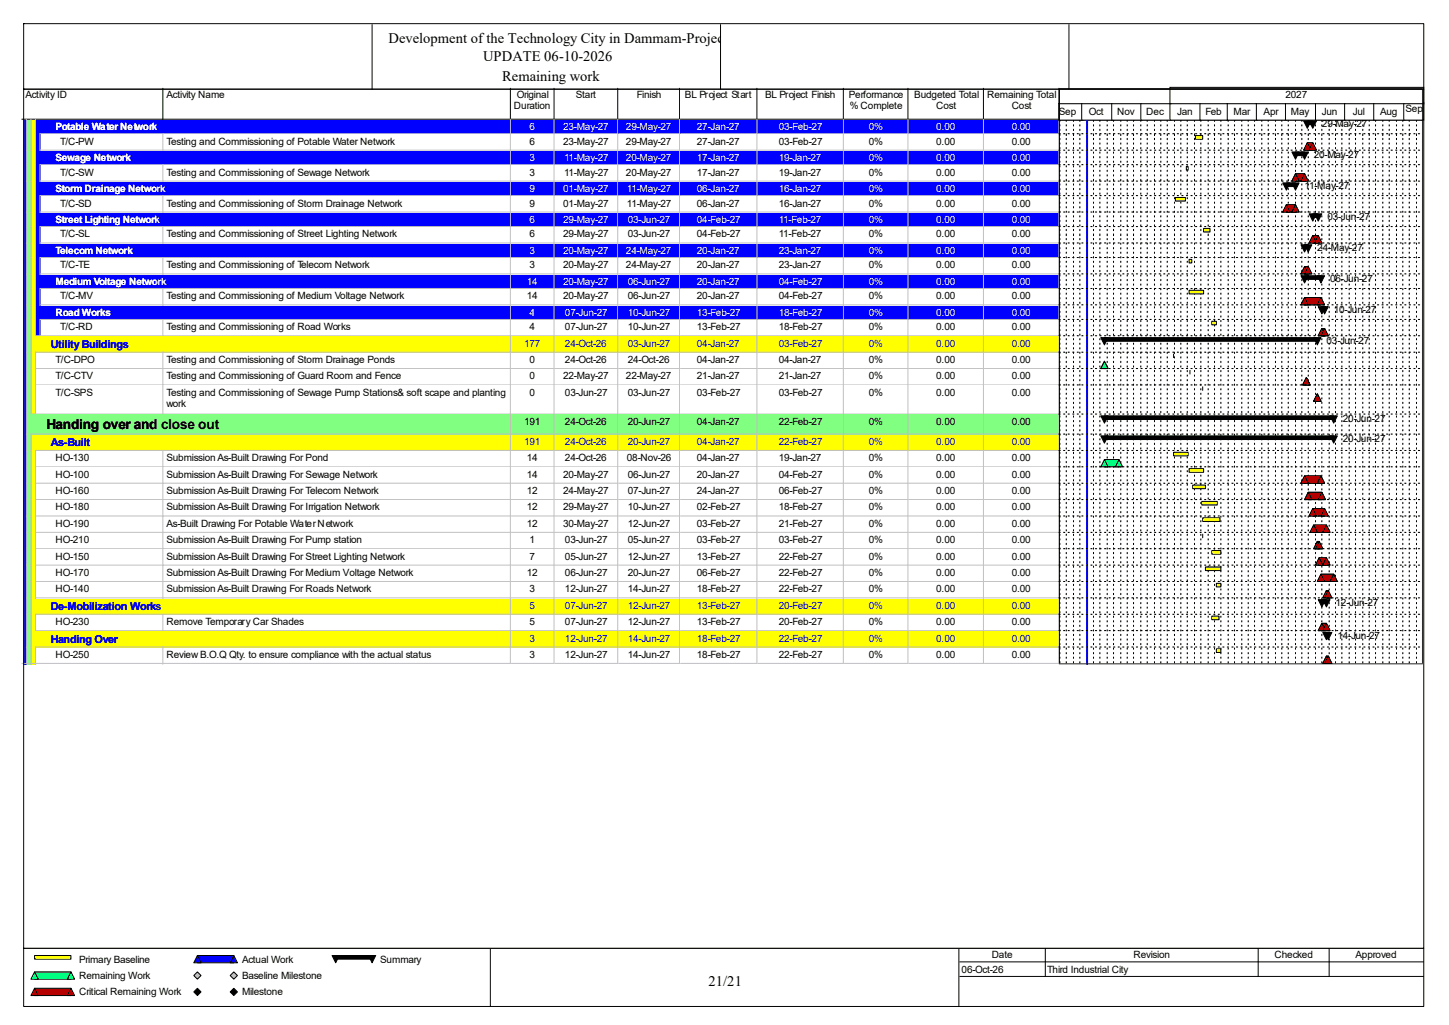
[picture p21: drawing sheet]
<svg xmlns="http://www.w3.org/2000/svg" width="420mm" height="297mm" viewBox="0 0 420 297" stroke-linecap="round" stroke-linejoin="round" font-family="sans-serif">
<defs><g id="words">
<g font-size="4.2">
<text x="112.6" y="12.4">Development of the Technology City in Dammam-Project</text>
<text x="140" y="17.7">UPDATE 06-10-2026</text>
<text x="145.5" y="23.5">Remaining work</text>
<text x="205.4" y="285.6">21/21</text>
</g>
<text font-size="4" x="13.5" y="124.2">Handing over and close out</text>
<g font-size="3.2" fill="#00f">
<text x="14.8" y="100.8">Utility Buildings</text>
<text x="14.8" y="129.3">As-Built</text>
<text x="14.8" y="176.7">De-Mobilization Works</text>
<text x="14.8" y="186.2">Handing Over</text>
</g>
<g font-size="2.9">
<text x="7.4" y="28.4">Activity ID</text>
<text x="48.3" y="28.4">Activity Name</text>
<text x="149.8" y="28.4">Original</text>
<text x="166.9" y="28.4">Start</text>
<text x="184.6" y="28.4">Finish</text>
<text x="198.5" y="28.4">BL Project Start</text>
<text x="221.8" y="28.4">BL Project Finish</text>
<text x="246" y="28.4">Performance</text>
<text x="265" y="28.4">Budgeted Total</text>
<text x="286.1" y="28.4">Remaining Total</text>
<text x="372.6" y="28.4">2027</text>
<text x="149" y="31.6">Duration</text>
<text x="246.3" y="31.6">% Complete</text>
<text x="271.4" y="31.6">Cost</text>
<text x="293.2" y="31.6">Cost</text>
<text x="306.9" y="33.2">Sep</text>
<text x="315.6" y="33.2">Oct</text>
<text x="323.8" y="33.2">Nov</text>
<text x="332.2" y="33.2">Dec</text>
<text x="341.2" y="33.2">Jan</text>
<text x="349.4" y="33.2">Feb</text>
<text x="357.5" y="33.2">Mar</text>
<text x="366.3" y="33.2">Apr</text>
<text x="374.2" y="33.2">May</text>
<text x="383.2" y="33.2">Jun</text>
<text x="392.1" y="33.2">Jul</text>
<text x="400" y="33.2">Aug</text>
<text x="407.4" y="32.4">Sep</text>
<text x="17.4" y="41.9">T/C-PW</text>
<text x="48.3" y="41.9">Testing and Commissioning of Potable Water Network</text>
<text x="153.5" y="41.9">6</text>
<text x="163.2" y="41.9">23-May-27</text>
<text x="181.4" y="41.9">29-May-27</text>
<text x="202" y="41.9">27-Jan-27</text>
<text x="225.7" y="41.9">03-Feb-27</text>
<text x="251.8" y="41.9">0%</text>
<text x="271.4" y="41.9">0.00</text>
<text x="293.2" y="41.9">0.00</text>
<text x="383.2" y="36.9">29-May-27</text>
<text x="380.8" y="45.9">20-May-27</text>
<text x="17.4" y="50.9">T/C-SW</text>
<text x="48.3" y="50.9">Testing and Commissioning of Sewage Network</text>
<text x="153.5" y="50.9">3</text>
<text x="163.5" y="50.9">11-May-27</text>
<text x="181.4" y="50.9">20-May-27</text>
<text x="202" y="50.9">17-Jan-27</text>
<text x="225.7" y="50.9">19-Jan-27</text>
<text x="251.8" y="50.9">0%</text>
<text x="271.4" y="50.9">0.00</text>
<text x="293.2" y="50.9">0.00</text>
<text x="17.4" y="59.9">T/C-SD</text>
<text x="48.3" y="59.9">Testing and Commissioning of Storm Drainage Network</text>
<text x="153.5" y="59.9">9</text>
<text x="163.2" y="59.9">01-May-27</text>
<text x="181.7" y="59.9">11-May-27</text>
<text x="202" y="59.9">06-Jan-27</text>
<text x="225.7" y="59.9">16-Jan-27</text>
<text x="251.8" y="59.9">0%</text>
<text x="271.4" y="59.9">0.00</text>
<text x="293.2" y="59.9">0.00</text>
<text x="378.1" y="54.8">11-May-27</text>
<text x="384.7" y="63.8">03-Jun-27</text>
<text x="17.4" y="68.8">T/C-SL</text>
<text x="48.3" y="68.8">Testing and Commissioning of Street Lighting Network</text>
<text x="153.5" y="68.8">6</text>
<text x="163.2" y="68.8">29-May-27</text>
<text x="181.9" y="68.8">03-Jun-27</text>
<text x="202" y="68.8">04-Feb-27</text>
<text x="225.7" y="68.8">11-Feb-27</text>
<text x="251.8" y="68.8">0%</text>
<text x="271.4" y="68.8">0.00</text>
<text x="293.2" y="68.8">0.00</text>
<text x="17.4" y="77.8">T/C-TE</text>
<text x="48.3" y="77.8">Testing and Commissioning of Telecom Network</text>
<text x="153.5" y="77.8">3</text>
<text x="163.2" y="77.8">20-May-27</text>
<text x="181.4" y="77.8">24-May-27</text>
<text x="202" y="77.8">20-Jan-27</text>
<text x="225.7" y="77.8">23-Jan-27</text>
<text x="251.8" y="77.8">0%</text>
<text x="271.4" y="77.8">0.00</text>
<text x="293.2" y="77.8">0.00</text>
<text x="381.8" y="72.8">24-May-27</text>
<text x="385.5" y="81.7">06-Jun-27</text>
<text x="17.4" y="86.7">T/C-MV</text>
<text x="48.3" y="86.7">Testing and Commissioning of Medium Voltage Network</text>
<text x="152.7" y="86.7">14</text>
<text x="163.2" y="86.7">20-May-27</text>
<text x="181.9" y="86.7">06-Jun-27</text>
<text x="202" y="86.7">20-Jan-27</text>
<text x="225.7" y="86.7">04-Feb-27</text>
<text x="251.8" y="86.7">0%</text>
<text x="271.4" y="86.7">0.00</text>
<text x="293.2" y="86.7">0.00</text>
<text x="17.4" y="95.7">T/C-RD</text>
<text x="48.3" y="95.7">Testing and Commissioning of Road Works</text>
<text x="153.5" y="95.7">4</text>
<text x="163.7" y="95.7">07-Jun-27</text>
<text x="181.9" y="95.7">10-Jun-27</text>
<text x="202" y="95.7">13-Feb-27</text>
<text x="225.7" y="95.7">18-Feb-27</text>
<text x="251.8" y="95.7">0%</text>
<text x="271.4" y="95.7">0.00</text>
<text x="293.2" y="95.7">0.00</text>
<text x="386.6" y="90.7">10-Jun-27</text>
<text x="384.5" y="99.7">03-Jun-27</text>
<text x="16.1" y="105.2">T/C-DPO</text>
<text x="48.3" y="105.2">Testing and Commissioning of Storm Drainage Ponds</text>
<text x="153.5" y="105.2">0</text>
<text x="163.7" y="105.2">24-Oct-26</text>
<text x="181.9" y="105.2">24-Oct-26</text>
<text x="202" y="105.2">04-Jan-27</text>
<text x="225.7" y="105.2">04-Jan-27</text>
<text x="251.8" y="105.2">0%</text>
<text x="271.4" y="105.2">0.00</text>
<text x="293.2" y="105.2">0.00</text>
<text x="16.1" y="109.9">T/C-CTV</text>
<text x="48.3" y="109.9">Testing and Commissioning of Guard Room and Fence</text>
<text x="153.5" y="109.9">0</text>
<text x="163.2" y="109.9">22-May-27</text>
<text x="181.4" y="109.9">22-May-27</text>
<text x="202" y="109.9">21-Jan-27</text>
<text x="225.7" y="109.9">21-Jan-27</text>
<text x="251.8" y="109.9">0%</text>
<text x="271.4" y="109.9">0.00</text>
<text x="293.2" y="109.9">0.00</text>
<text x="16.1" y="114.7">T/C-SPS</text>
<text x="48.3" y="114.7">Testing and Commissioning of Sewage Pump Stations&amp; soft scape and planting</text>
<text x="48.3" y="117.9">work</text>
<text x="153.5" y="114.7">0</text>
<text x="163.7" y="114.7">03-Jun-27</text>
<text x="181.9" y="114.7">03-Jun-27</text>
<text x="202" y="114.7">03-Feb-27</text>
<text x="225.7" y="114.7">03-Feb-27</text>
<text x="251.8" y="114.7">0%</text>
<text x="271.4" y="114.7">0.00</text>
<text x="293.2" y="114.7">0.00</text>
<text x="151.9" y="123.1">191</text>
<text x="163.7" y="123.1">24-Oct-26</text>
<text x="181.9" y="123.1">20-Jun-27</text>
<text x="202" y="123.1">04-Jan-27</text>
<text x="225.7" y="123.1">22-Feb-27</text>
<text x="251.8" y="123.1">0%</text>
<text x="271.4" y="123.1">0.00</text>
<text x="293.2" y="123.1">0.00</text>
<text x="389.2" y="122.3">20-Jun-27</text>
<text x="389.2" y="128.1">20-Jun-27</text>
<text x="16.1" y="133.7">HO-130</text>
<text x="48.3" y="133.7">Submission As-Built Drawing For Pond</text>
<text x="152.7" y="133.7">14</text>
<text x="163.7" y="133.7">24-Oct-26</text>
<text x="181.7" y="133.7">08-Nov-26</text>
<text x="202" y="133.7">04-Jan-27</text>
<text x="225.7" y="133.7">19-Jan-27</text>
<text x="251.8" y="133.7">0%</text>
<text x="271.4" y="133.7">0.00</text>
<text x="293.2" y="133.7">0.00</text>
<text x="16.1" y="138.4">HO-100</text>
<text x="16.1" y="143.2">HO-160</text>
<text x="48.3" y="138.4">Submission As-Built Drawing For Sewage Network</text>
<text x="48.3" y="143.2">Submission As-Built Drawing For Telecom Network</text>
<text x="152.7" y="138.4">14</text>
<text x="152.7" y="143.2">12</text>
<text x="163.2" y="138.4">20-May-27</text>
<text x="163.2" y="143.2">24-May-27</text>
<text x="181.9" y="138.4">06-Jun-27</text>
<text x="181.9" y="143.2">07-Jun-27</text>
<text x="202" y="138.4">20-Jan-27</text>
<text x="202" y="143.2">24-Jan-27</text>
<text x="225.7" y="138.4">04-Feb-27</text>
<text x="225.7" y="143.2">06-Feb-27</text>
<text x="251.8" y="138.4">0%</text>
<text x="251.8" y="143.2">0%</text>
<text x="271.4" y="138.4">0.00</text>
<text x="271.4" y="143.2">0.00</text>
<text x="293.2" y="138.4">0.00</text>
<text x="293.2" y="143.2">0.00</text>
<text x="16.1" y="147.9">HO-180</text>
<text x="48.3" y="147.9">Submission As-Built Drawing For Irrigation Network</text>
<text x="152.7" y="147.9">12</text>
<text x="163.2" y="147.9">29-May-27</text>
<text x="181.9" y="147.9">10-Jun-27</text>
<text x="202" y="147.9">02-Feb-27</text>
<text x="225.7" y="147.9">18-Feb-27</text>
<text x="251.8" y="147.9">0%</text>
<text x="271.4" y="147.9">0.00</text>
<text x="293.2" y="147.9">0.00</text>
<text x="16.1" y="152.7">HO-190</text>
<text x="48.3" y="152.7">As-Built Drawing For Potable Water Network</text>
<text x="152.7" y="152.7">12</text>
<text x="163.2" y="152.7">30-May-27</text>
<text x="181.9" y="152.7">12-Jun-27</text>
<text x="202" y="152.7">03-Feb-27</text>
<text x="225.7" y="152.7">21-Feb-27</text>
<text x="251.8" y="152.7">0%</text>
<text x="271.4" y="152.7">0.00</text>
<text x="293.2" y="152.7">0.00</text>
<text x="16.1" y="157.4">HO-210</text>
<text x="48.3" y="157.4">Submission As-Built Drawing For Pump station</text>
<text x="153.5" y="157.4">1</text>
<text x="163.7" y="157.4">03-Jun-27</text>
<text x="181.9" y="157.4">05-Jun-27</text>
<text x="202" y="157.4">03-Feb-27</text>
<text x="225.7" y="157.4">03-Feb-27</text>
<text x="251.8" y="157.4">0%</text>
<text x="271.4" y="157.4">0.00</text>
<text x="293.2" y="157.4">0.00</text>
<text x="16.1" y="162.2">HO-150</text>
<text x="16.1" y="166.9">HO-170</text>
<text x="48.3" y="162.2">Submission As-Built Drawing For Street Lighting Network</text>
<text x="48.3" y="166.9">Submission As-Built Drawing For Medium Voltage Network</text>
<text x="152.7" y="166.9">12</text>
<text x="153.5" y="162.2">7</text>
<text x="163.7" y="162.2">05-Jun-27</text>
<text x="163.7" y="166.9">06-Jun-27</text>
<text x="181.9" y="162.2">12-Jun-27</text>
<text x="181.9" y="166.9">20-Jun-27</text>
<text x="202" y="162.2">13-Feb-27</text>
<text x="202" y="166.9">06-Feb-27</text>
<text x="225.7" y="162.2">22-Feb-27</text>
<text x="225.7" y="166.9">22-Feb-27</text>
<text x="251.8" y="162.2">0%</text>
<text x="251.8" y="166.9">0%</text>
<text x="271.4" y="162.2">0.00</text>
<text x="271.4" y="166.9">0.00</text>
<text x="293.2" y="162.2">0.00</text>
<text x="293.2" y="166.9">0.00</text>
<text x="16.1" y="171.7">HO-140</text>
<text x="48.3" y="171.7">Submission As-Built Drawing For Roads Network</text>
<text x="153.5" y="171.7">3</text>
<text x="163.7" y="171.7">12-Jun-27</text>
<text x="181.9" y="171.7">14-Jun-27</text>
<text x="202" y="171.7">18-Feb-27</text>
<text x="225.7" y="171.7">22-Feb-27</text>
<text x="251.8" y="171.7">0%</text>
<text x="271.4" y="171.7">0.00</text>
<text x="293.2" y="171.7">0.00</text>
<text x="387.1" y="175.6">12-Jun-27</text>
<text x="16.1" y="181.1">HO-230</text>
<text x="48.3" y="181.1">Remove Temporary Car Shades</text>
<text x="153.5" y="181.1">5</text>
<text x="163.7" y="181.1">07-Jun-27</text>
<text x="181.9" y="181.1">12-Jun-27</text>
<text x="202" y="181.1">13-Feb-27</text>
<text x="225.7" y="181.1">20-Feb-27</text>
<text x="251.8" y="181.1">0%</text>
<text x="271.4" y="181.1">0.00</text>
<text x="293.2" y="181.1">0.00</text>
<text x="387.6" y="185.1">14-Jun-27</text>
<text x="16.1" y="190.6">HO-250</text>
<text x="48.3" y="190.6">Review B.O.Q Qty. to ensure compliance with the actual status</text>
<text x="153.5" y="190.6">3</text>
<text x="163.7" y="190.6">12-Jun-27</text>
<text x="181.9" y="190.6">14-Jun-27</text>
<text x="202" y="190.6">18-Feb-27</text>
<text x="225.7" y="190.6">22-Feb-27</text>
<text x="251.8" y="190.6">0%</text>
<text x="271.4" y="190.6">0.00</text>
<text x="293.2" y="190.6">0.00</text>
<text x="22.9" y="279">Primary Baseline</text>
<text x="70.1" y="279">Actual Work</text>
<text x="110.2" y="279">Summary</text>
<text x="278.7" y="281.9">06-Oct-26</text>
<text x="287.4" y="277.7">Date</text>
<text x="303.5" y="281.9">Third Industrial City</text>
<text x="328.5" y="277.7">Revision</text>
<text x="369.4" y="277.7">Checked</text>
<text x="392.9" y="277.7">Approved</text>
<text x="22.9" y="283.7">Remaining Work</text>
<text x="70.1" y="283.7">Baseline Milestone</text>
<text x="22.9" y="288.5">Critical Remaining Work</text>
<text x="70.1" y="288.5">Milestone</text>
</g>
<g font-size="2.9" fill="#fff">
<text x="16.1" y="37.8">Potable Water Network</text>
<text x="153.5" y="37.7">6</text>
<text x="163.2" y="37.7">23-May-27</text>
<text x="181.4" y="37.7">29-May-27</text>
<text x="202" y="37.7">27-Jan-27</text>
<text x="225.7" y="37.7">03-Feb-27</text>
<text x="251.8" y="37.7">0%</text>
<text x="271.4" y="37.7">0.00</text>
<text x="293.2" y="37.7">0.00</text>
<text x="16.1" y="46.7">Sewage Network</text>
<text x="153.5" y="46.7">3</text>
<text x="163.5" y="46.7">11-May-27</text>
<text x="181.4" y="46.7">20-May-27</text>
<text x="202" y="46.7">17-Jan-27</text>
<text x="225.7" y="46.7">19-Jan-27</text>
<text x="251.8" y="46.7">0%</text>
<text x="271.4" y="46.7">0.00</text>
<text x="293.2" y="46.7">0.00</text>
<text x="16.1" y="55.7">Storm Drainage Network</text>
<text x="153.5" y="55.6">9</text>
<text x="163.2" y="55.6">01-May-27</text>
<text x="181.7" y="55.6">11-May-27</text>
<text x="202" y="55.6">06-Jan-27</text>
<text x="225.7" y="55.6">16-Jan-27</text>
<text x="251.8" y="55.6">0%</text>
<text x="271.4" y="55.6">0.00</text>
<text x="293.2" y="55.6">0.00</text>
<text x="16.1" y="64.7">Street Lighting Network</text>
<text x="153.5" y="64.6">6</text>
<text x="163.2" y="64.6">29-May-27</text>
<text x="181.9" y="64.6">03-Jun-27</text>
<text x="202" y="64.6">04-Feb-27</text>
<text x="225.7" y="64.6">11-Feb-27</text>
<text x="251.8" y="64.6">0%</text>
<text x="271.4" y="64.6">0.00</text>
<text x="293.2" y="64.6">0.00</text>
<text x="16.1" y="73.7">Telecom Network</text>
<text x="153.5" y="73.6">3</text>
<text x="163.2" y="73.6">20-May-27</text>
<text x="181.4" y="73.6">24-May-27</text>
<text x="202" y="73.6">20-Jan-27</text>
<text x="225.7" y="73.6">23-Jan-27</text>
<text x="251.8" y="73.6">0%</text>
<text x="271.4" y="73.6">0.00</text>
<text x="293.2" y="73.6">0.00</text>
<text x="16.1" y="82.6">Medium Voltage Network</text>
<text x="152.7" y="82.5">14</text>
<text x="163.2" y="82.5">20-May-27</text>
<text x="181.9" y="82.5">06-Jun-27</text>
<text x="202" y="82.5">20-Jan-27</text>
<text x="225.7" y="82.5">04-Feb-27</text>
<text x="251.8" y="82.5">0%</text>
<text x="271.4" y="82.5">0.00</text>
<text x="293.2" y="82.5">0.00</text>
<text x="16.1" y="91.6">Road Works</text>
<text x="153.5" y="91.5">4</text>
<text x="163.7" y="91.5">07-Jun-27</text>
<text x="181.9" y="91.5">10-Jun-27</text>
<text x="202" y="91.5">13-Feb-27</text>
<text x="225.7" y="91.5">18-Feb-27</text>
<text x="251.8" y="91.5">0%</text>
<text x="271.4" y="91.5">0.00</text>
<text x="293.2" y="91.5">0.00</text>
</g>
<g font-size="2.9" fill="#00f">
<text x="151.9" y="100.5">177</text>
<text x="163.7" y="100.5">24-Oct-26</text>
<text x="181.9" y="100.5">03-Jun-27</text>
<text x="202" y="100.5">04-Jan-27</text>
<text x="225.7" y="100.5">03-Feb-27</text>
<text x="251.8" y="100.5">0%</text>
<text x="271.4" y="100.5">0.00</text>
<text x="293.2" y="100.5">0.00</text>
<text x="151.9" y="128.9">191</text>
<text x="163.7" y="128.9">24-Oct-26</text>
<text x="181.9" y="128.9">20-Jun-27</text>
<text x="202" y="128.9">04-Jan-27</text>
<text x="225.7" y="128.9">22-Feb-27</text>
<text x="251.8" y="128.9">0%</text>
<text x="271.4" y="128.9">0.00</text>
<text x="293.2" y="128.9">0.00</text>
<text x="153.5" y="176.4">5</text>
<text x="163.7" y="176.4">07-Jun-27</text>
<text x="181.9" y="176.4">12-Jun-27</text>
<text x="202" y="176.4">13-Feb-27</text>
<text x="225.7" y="176.4">20-Feb-27</text>
<text x="251.8" y="176.4">0%</text>
<text x="271.4" y="176.4">0.00</text>
<text x="293.2" y="176.4">0.00</text>
<text x="153.5" y="185.9">3</text>
<text x="163.7" y="185.9">12-Jun-27</text>
<text x="181.9" y="185.9">14-Jun-27</text>
<text x="202" y="185.9">18-Feb-27</text>
<text x="225.7" y="185.9">22-Feb-27</text>
<text x="251.8" y="185.9">0%</text>
<text x="271.4" y="185.9">0.00</text>
<text x="293.2" y="185.9">0.00</text>
</g>
</g></defs>
<path d="M47.2 25.6v8.9h-40.9" fill="none" stroke="#000" stroke-width=".29"/>
<path d="M47.5 25.6h100.7v9.2h-100.7z" fill="#fff"/>
<path d="M147.9 25.6v8.9h-100.7" fill="none" stroke="#000" stroke-width=".29"/>
<path d="M148.2 25.6h12.7v9.2h-12.7z" fill="#fff"/>
<path d="M160.6 25.6v8.9h-12.7" fill="none" stroke="#000" stroke-width=".29"/>
<path d="M160.9 25.6h18.4v9.2h-18.4z" fill="#fff"/>
<path d="M179 25.6v8.9h-18.4" fill="none" stroke="#000" stroke-width=".29"/>
<path d="M179.3 25.6h17.9v9.2h-17.9z" fill="#fff"/>
<path d="M197 25.6v8.9h-18" fill="none" stroke="#000" stroke-width=".29"/>
<path d="M197.2 25.6h22.5v9.2h-22.5z" fill="#fff"/>
<path d="M219.4 25.6v8.9h-22.4" fill="none" stroke="#000" stroke-width=".29"/>
<path d="M219.7 25.6h25v9.2h-25z" fill="#fff"/>
<path d="M244.4 25.6v8.9h-25" fill="none" stroke="#000" stroke-width=".29"/>
<path d="M244.7 25.6h18.7v9.2h-18.7z" fill="#fff"/>
<path d="M263.2 25.6v8.9h-18.8" fill="none" stroke="#000" stroke-width=".29"/>
<path d="M263.4 25.6h21.9v9.2h-21.9z" fill="#fff"/>
<path d="M285 25.6v8.9h-21.8" fill="none" stroke="#000" stroke-width=".29"/>
<path d="M285.3 25.6h21.9v9.2h-21.9z" fill="#fff"/>
<path d="M306.9 25.6v8.9h-21.9" fill="none" stroke="#000" stroke-width=".29"/>
<path d="M6.6 34.8h1.3v4.2h-1.3z" fill="#00f"/>
<path d="M7.6 34.5v4.5" fill="none" stroke="#c0c0c0" stroke-width=".29"/>
<path d="M7.9 34.8h1.3v4.2h-1.3z" fill="#80ff80"/>
<path d="M9 34.5v4.5" fill="none" stroke="#c0c0c0" stroke-width=".29"/>
<path d="M9.2 34.8h1.3v4.2h-1.3z" fill="#ff0"/>
<path d="M10.3 34.5v4.5" fill="none" stroke="#c0c0c0" stroke-width=".29"/>
<path d="M10.5 34.8h37v4.2h-37z" fill="#00f"/>
<path d="M11.6 38.8h35.9" fill="none" stroke="#c0c0c0" stroke-width=".29"/>
<path d="M47.5 34.8h100.7v4.2h-100.7z" fill="#00f"/>
<path d="M147.9 34.5v4.3h-100.4" fill="none" stroke="#c0c0c0" stroke-width=".29"/>
<path d="M148.2 34.8h12.7v4.2h-12.7z" fill="#00f"/>
<path d="M160.6 34.5v4.3h-12.4" fill="none" stroke="#c0c0c0" stroke-width=".29"/>
<path d="M160.9 34.8h18.4v4.2h-18.4z" fill="#00f"/>
<path d="M179 34.5v4.3h-18.1" fill="none" stroke="#c0c0c0" stroke-width=".29"/>
<path d="M179.3 34.8h17.9v4.2h-17.9z" fill="#00f"/>
<path d="M197 34.5v4.3h-17.7" fill="none" stroke="#c0c0c0" stroke-width=".29"/>
<path d="M197.2 34.8h22.5v4.2h-22.5z" fill="#00f"/>
<path d="M219.4 34.5v4.3h-22.2" fill="none" stroke="#c0c0c0" stroke-width=".29"/>
<path d="M219.7 34.8h25v4.2h-25z" fill="#00f"/>
<path d="M244.4 34.5v4.3h-24.7" fill="none" stroke="#c0c0c0" stroke-width=".29"/>
<path d="M244.7 34.8h18.7v4.2h-18.7z" fill="#00f"/>
<path d="M263.2 34.5v4.3h-18.5" fill="none" stroke="#c0c0c0" stroke-width=".29"/>
<path d="M263.4 34.8h21.9v4.2h-21.9z" fill="#00f"/>
<path d="M285 34.5v4.3h-21.6" fill="none" stroke="#c0c0c0" stroke-width=".29"/>
<path d="M285.3 34.8h21.9v4.2h-21.9z" fill="#00f"/>
<path d="M306.9 34.5v4.3h-21.6" fill="none" stroke="#c0c0c0" stroke-width=".29"/>
<path d="M6.6 39h1.3v4.8h-1.3z" fill="#00f"/>
<path d="M7.6 38.8v5" fill="none" stroke="#c0c0c0" stroke-width=".29"/>
<path d="M7.9 39h1.3v4.8h-1.3z" fill="#80ff80"/>
<path d="M9 38.8v5" fill="none" stroke="#c0c0c0" stroke-width=".29"/>
<path d="M9.2 39h1.3v4.8h-1.3z" fill="#ff0"/>
<path d="M10.3 38.8v5" fill="none" stroke="#c0c0c0" stroke-width=".29"/>
<path d="M10.5 39h1.4v4.8h-1.4z" fill="#00f"/>
<path d="M11.6 38.8v5" fill="none" stroke="#c0c0c0" stroke-width=".29"/>
<path d="M11.9 39h35.6v4.8h-35.6z" fill="#fff"/>
<path d="M47.2 38.8v5M11.6 43.5h35.9" fill="none" stroke="#c0c0c0" stroke-width=".29"/>
<path d="M47.5 39h100.7v4.8h-100.7z" fill="#fff"/>
<path d="M147.9 38.8v4.7h-100.4" fill="none" stroke="#c0c0c0" stroke-width=".29"/>
<path d="M148.2 39h12.7v4.8h-12.7z" fill="#fff"/>
<path d="M160.6 38.8v4.7h-12.4" fill="none" stroke="#c0c0c0" stroke-width=".29"/>
<path d="M160.9 39h18.4v4.8h-18.4z" fill="#fff"/>
<path d="M179 38.8v4.7h-18.1" fill="none" stroke="#c0c0c0" stroke-width=".29"/>
<path d="M179.3 39h17.9v4.8h-17.9z" fill="#fff"/>
<path d="M197 38.8v4.7h-17.7" fill="none" stroke="#c0c0c0" stroke-width=".29"/>
<path d="M197.2 39h22.5v4.8h-22.5z" fill="#fff"/>
<path d="M219.4 38.8v4.7h-22.2" fill="none" stroke="#c0c0c0" stroke-width=".29"/>
<path d="M219.7 39h25v4.8h-25z" fill="#fff"/>
<path d="M244.4 38.8v4.7h-24.7" fill="none" stroke="#c0c0c0" stroke-width=".29"/>
<path d="M244.7 39h18.7v4.8h-18.7z" fill="#fff"/>
<path d="M263.2 38.8v4.7h-18.5" fill="none" stroke="#c0c0c0" stroke-width=".29"/>
<path d="M263.4 39h21.9v4.8h-21.9z" fill="#fff"/>
<path d="M285 38.8v4.7h-21.6" fill="none" stroke="#c0c0c0" stroke-width=".29"/>
<path d="M285.3 39h21.9v4.8h-21.9z" fill="#fff"/>
<path d="M306.9 38.8v4.7h-21.6" fill="none" stroke="#c0c0c0" stroke-width=".29"/>
<path d="M6.6 43.8h1.3v4.2h-1.3z" fill="#00f"/>
<path d="M7.6 43.5v4.5" fill="none" stroke="#c0c0c0" stroke-width=".29"/>
<path d="M7.9 43.8h1.3v4.2h-1.3z" fill="#80ff80"/>
<path d="M9 43.5v4.5" fill="none" stroke="#c0c0c0" stroke-width=".29"/>
<path d="M9.2 43.8h1.3v4.2h-1.3z" fill="#ff0"/>
<path d="M10.3 43.5v4.5" fill="none" stroke="#c0c0c0" stroke-width=".29"/>
<path d="M10.5 43.8h37v4.2h-37z" fill="#00f"/>
<path d="M11.6 47.7h35.9" fill="none" stroke="#c0c0c0" stroke-width=".29"/>
<path d="M47.5 43.8h100.7v4.2h-100.7z" fill="#00f"/>
<path d="M147.9 43.5v4.2h-100.4" fill="none" stroke="#c0c0c0" stroke-width=".29"/>
<path d="M148.2 43.8h12.7v4.2h-12.7z" fill="#00f"/>
<path d="M160.6 43.5v4.2h-12.4" fill="none" stroke="#c0c0c0" stroke-width=".29"/>
<path d="M160.9 43.8h18.4v4.2h-18.4z" fill="#00f"/>
<path d="M179 43.5v4.2h-18.1" fill="none" stroke="#c0c0c0" stroke-width=".29"/>
<path d="M179.3 43.8h17.9v4.2h-17.9z" fill="#00f"/>
<path d="M197 43.5v4.2h-17.7" fill="none" stroke="#c0c0c0" stroke-width=".29"/>
<path d="M197.2 43.8h22.5v4.2h-22.5z" fill="#00f"/>
<path d="M219.4 43.5v4.2h-22.2" fill="none" stroke="#c0c0c0" stroke-width=".29"/>
<path d="M219.7 43.8h25v4.2h-25z" fill="#00f"/>
<path d="M244.4 43.5v4.2h-24.7" fill="none" stroke="#c0c0c0" stroke-width=".29"/>
<path d="M244.7 43.8h18.7v4.2h-18.7z" fill="#00f"/>
<path d="M263.2 43.5v4.2h-18.5" fill="none" stroke="#c0c0c0" stroke-width=".29"/>
<path d="M263.4 43.8h21.9v4.2h-21.9z" fill="#00f"/>
<path d="M285 43.5v4.2h-21.6" fill="none" stroke="#c0c0c0" stroke-width=".29"/>
<path d="M285.3 43.8h21.9v4.2h-21.9z" fill="#00f"/>
<path d="M306.9 43.5v4.2h-21.6" fill="none" stroke="#c0c0c0" stroke-width=".29"/>
<path d="M6.6 48h1.3v4.7h-1.3z" fill="#00f"/>
<path d="M7.6 47.7v5" fill="none" stroke="#c0c0c0" stroke-width=".29"/>
<path d="M7.9 48h1.3v4.7h-1.3z" fill="#80ff80"/>
<path d="M9 47.7v5" fill="none" stroke="#c0c0c0" stroke-width=".29"/>
<path d="M9.2 48h1.3v4.7h-1.3z" fill="#ff0"/>
<path d="M10.3 47.7v5" fill="none" stroke="#c0c0c0" stroke-width=".29"/>
<path d="M10.5 48h1.4v4.7h-1.4z" fill="#00f"/>
<path d="M11.6 47.7v5" fill="none" stroke="#c0c0c0" stroke-width=".29"/>
<path d="M11.9 48h35.6v4.7h-35.6z" fill="#fff"/>
<path d="M11.6 52.5h35.9M47.2 47.7v5" fill="none" stroke="#c0c0c0" stroke-width=".29"/>
<path d="M47.5 48h100.7v4.7h-100.7z" fill="#fff"/>
<path d="M147.9 47.7v4.8h-100.4" fill="none" stroke="#c0c0c0" stroke-width=".29"/>
<path d="M148.2 48h12.7v4.7h-12.7z" fill="#fff"/>
<path d="M160.6 47.7v4.8h-12.4" fill="none" stroke="#c0c0c0" stroke-width=".29"/>
<path d="M160.9 48h18.4v4.7h-18.4z" fill="#fff"/>
<path d="M179 47.7v4.8h-18.1" fill="none" stroke="#c0c0c0" stroke-width=".29"/>
<path d="M179.3 48h17.9v4.7h-17.9z" fill="#fff"/>
<path d="M197 47.7v4.8h-17.7" fill="none" stroke="#c0c0c0" stroke-width=".29"/>
<path d="M197.2 48h22.5v4.7h-22.5z" fill="#fff"/>
<path d="M219.4 47.7v4.8h-22.2" fill="none" stroke="#c0c0c0" stroke-width=".29"/>
<path d="M219.7 48h25v4.7h-25z" fill="#fff"/>
<path d="M244.4 47.7v4.8h-24.7" fill="none" stroke="#c0c0c0" stroke-width=".29"/>
<path d="M244.7 48h18.7v4.7h-18.7z" fill="#fff"/>
<path d="M263.2 47.7v4.8h-18.5" fill="none" stroke="#c0c0c0" stroke-width=".29"/>
<path d="M263.4 48h21.9v4.7h-21.9z" fill="#fff"/>
<path d="M285 47.7v4.8h-21.6" fill="none" stroke="#c0c0c0" stroke-width=".29"/>
<path d="M285.3 48h21.9v4.7h-21.9z" fill="#fff"/>
<path d="M306.9 47.7v4.8h-21.6" fill="none" stroke="#c0c0c0" stroke-width=".29"/>
<path d="M6.6 52.7h1.3v4.2h-1.3z" fill="#00f"/>
<path d="M7.6 52.5v4.5" fill="none" stroke="#c0c0c0" stroke-width=".29"/>
<path d="M7.9 52.7h1.3v4.2h-1.3z" fill="#80ff80"/>
<path d="M9 52.5v4.5" fill="none" stroke="#c0c0c0" stroke-width=".29"/>
<path d="M9.2 52.7h1.3v4.2h-1.3z" fill="#ff0"/>
<path d="M10.3 52.5v4.5" fill="none" stroke="#c0c0c0" stroke-width=".29"/>
<path d="M10.5 52.7h37v4.2h-37z" fill="#00f"/>
<path d="M11.6 56.7h35.9" fill="none" stroke="#c0c0c0" stroke-width=".29"/>
<path d="M47.5 52.7h100.7v4.2h-100.7z" fill="#00f"/>
<path d="M147.9 52.5v4.2h-100.4" fill="none" stroke="#c0c0c0" stroke-width=".29"/>
<path d="M148.2 52.7h12.7v4.2h-12.7z" fill="#00f"/>
<path d="M160.6 52.5v4.2h-12.4" fill="none" stroke="#c0c0c0" stroke-width=".29"/>
<path d="M160.9 52.7h18.4v4.2h-18.4z" fill="#00f"/>
<path d="M179 52.5v4.2h-18.1" fill="none" stroke="#c0c0c0" stroke-width=".29"/>
<path d="M179.3 52.7h17.9v4.2h-17.9z" fill="#00f"/>
<path d="M197 52.5v4.2h-17.7" fill="none" stroke="#c0c0c0" stroke-width=".29"/>
<path d="M197.2 52.7h22.5v4.2h-22.5z" fill="#00f"/>
<path d="M219.4 52.5v4.2h-22.2" fill="none" stroke="#c0c0c0" stroke-width=".29"/>
<path d="M219.7 52.7h25v4.2h-25z" fill="#00f"/>
<path d="M244.4 52.5v4.2h-24.7" fill="none" stroke="#c0c0c0" stroke-width=".29"/>
<path d="M244.7 52.7h18.7v4.2h-18.7z" fill="#00f"/>
<path d="M263.2 52.5v4.2h-18.5" fill="none" stroke="#c0c0c0" stroke-width=".29"/>
<path d="M263.4 52.7h21.9v4.2h-21.9z" fill="#00f"/>
<path d="M285 52.5v4.2h-21.6" fill="none" stroke="#c0c0c0" stroke-width=".29"/>
<path d="M285.3 52.7h21.9v4.2h-21.9z" fill="#00f"/>
<path d="M306.9 52.5v4.2h-21.6" fill="none" stroke="#c0c0c0" stroke-width=".29"/>
<path d="M6.6 56.9h1.3v4.8h-1.3z" fill="#00f"/>
<path d="M7.6 56.7v5" fill="none" stroke="#c0c0c0" stroke-width=".29"/>
<path d="M7.9 56.9h1.3v4.8h-1.3z" fill="#80ff80"/>
<path d="M9 56.7v5" fill="none" stroke="#c0c0c0" stroke-width=".29"/>
<path d="M9.2 56.9h1.3v4.8h-1.3z" fill="#ff0"/>
<path d="M10.3 56.7v5" fill="none" stroke="#c0c0c0" stroke-width=".29"/>
<path d="M10.5 56.9h1.4v4.8h-1.4z" fill="#00f"/>
<path d="M11.6 56.7v5" fill="none" stroke="#c0c0c0" stroke-width=".29"/>
<path d="M11.9 56.9h35.6v4.8h-35.6z" fill="#fff"/>
<path d="M47.2 56.7v5M11.6 61.4h35.9" fill="none" stroke="#c0c0c0" stroke-width=".29"/>
<path d="M47.5 56.9h100.7v4.8h-100.7z" fill="#fff"/>
<path d="M147.9 56.7v4.7h-100.4" fill="none" stroke="#c0c0c0" stroke-width=".29"/>
<path d="M148.2 56.9h12.7v4.8h-12.7z" fill="#fff"/>
<path d="M160.6 56.7v4.7h-12.4" fill="none" stroke="#c0c0c0" stroke-width=".29"/>
<path d="M160.9 56.9h18.4v4.8h-18.4z" fill="#fff"/>
<path d="M179 56.7v4.7h-18.1" fill="none" stroke="#c0c0c0" stroke-width=".29"/>
<path d="M179.3 56.9h17.9v4.8h-17.9z" fill="#fff"/>
<path d="M197 56.7v4.7h-17.7" fill="none" stroke="#c0c0c0" stroke-width=".29"/>
<path d="M197.2 56.9h22.5v4.8h-22.5z" fill="#fff"/>
<path d="M219.4 56.7v4.7h-22.2" fill="none" stroke="#c0c0c0" stroke-width=".29"/>
<path d="M219.7 56.9h25v4.8h-25z" fill="#fff"/>
<path d="M244.4 56.7v4.7h-24.7" fill="none" stroke="#c0c0c0" stroke-width=".29"/>
<path d="M244.7 56.9h18.7v4.8h-18.7z" fill="#fff"/>
<path d="M263.2 56.7v4.7h-18.5" fill="none" stroke="#c0c0c0" stroke-width=".29"/>
<path d="M263.4 56.9h21.9v4.8h-21.9z" fill="#fff"/>
<path d="M285 56.7v4.7h-21.6" fill="none" stroke="#c0c0c0" stroke-width=".29"/>
<path d="M285.3 56.9h21.9v4.8h-21.9z" fill="#fff"/>
<path d="M306.9 56.7v4.7h-21.6" fill="none" stroke="#c0c0c0" stroke-width=".29"/>
<path d="M6.6 61.7h1.3v4.2h-1.3z" fill="#00f"/>
<path d="M7.6 61.4v4.5" fill="none" stroke="#c0c0c0" stroke-width=".29"/>
<path d="M7.9 61.7h1.3v4.2h-1.3z" fill="#80ff80"/>
<path d="M9 61.4v4.5" fill="none" stroke="#c0c0c0" stroke-width=".29"/>
<path d="M9.2 61.7h1.3v4.2h-1.3z" fill="#ff0"/>
<path d="M10.3 61.4v4.5" fill="none" stroke="#c0c0c0" stroke-width=".29"/>
<path d="M10.5 61.7h37v4.2h-37z" fill="#00f"/>
<path d="M11.6 65.7h35.9" fill="none" stroke="#c0c0c0" stroke-width=".29"/>
<path d="M47.5 61.7h100.7v4.2h-100.7z" fill="#00f"/>
<path d="M147.9 61.4v4.3h-100.4" fill="none" stroke="#c0c0c0" stroke-width=".29"/>
<path d="M148.2 61.7h12.7v4.2h-12.7z" fill="#00f"/>
<path d="M160.6 61.4v4.3h-12.4" fill="none" stroke="#c0c0c0" stroke-width=".29"/>
<path d="M160.9 61.7h18.4v4.2h-18.4z" fill="#00f"/>
<path d="M179 61.4v4.3h-18.1" fill="none" stroke="#c0c0c0" stroke-width=".29"/>
<path d="M179.3 61.7h17.9v4.2h-17.9z" fill="#00f"/>
<path d="M197 61.4v4.3h-17.7" fill="none" stroke="#c0c0c0" stroke-width=".29"/>
<path d="M197.2 61.7h22.5v4.2h-22.5z" fill="#00f"/>
<path d="M219.4 61.4v4.3h-22.2" fill="none" stroke="#c0c0c0" stroke-width=".29"/>
<path d="M219.7 61.7h25v4.2h-25z" fill="#00f"/>
<path d="M244.4 61.4v4.3h-24.7" fill="none" stroke="#c0c0c0" stroke-width=".29"/>
<path d="M244.7 61.7h18.7v4.2h-18.7z" fill="#00f"/>
<path d="M263.2 61.4v4.3h-18.5" fill="none" stroke="#c0c0c0" stroke-width=".29"/>
<path d="M263.4 61.7h21.9v4.2h-21.9z" fill="#00f"/>
<path d="M285 61.4v4.3h-21.6" fill="none" stroke="#c0c0c0" stroke-width=".29"/>
<path d="M285.3 61.7h21.9v4.2h-21.9z" fill="#00f"/>
<path d="M306.9 61.4v4.3h-21.6" fill="none" stroke="#c0c0c0" stroke-width=".29"/>
<path d="M6.6 65.9h1.3v4.8h-1.3z" fill="#00f"/>
<path d="M7.6 65.7v5" fill="none" stroke="#c0c0c0" stroke-width=".29"/>
<path d="M7.9 65.9h1.3v4.8h-1.3z" fill="#80ff80"/>
<path d="M9 65.7v5" fill="none" stroke="#c0c0c0" stroke-width=".29"/>
<path d="M9.2 65.9h1.3v4.8h-1.3z" fill="#ff0"/>
<path d="M10.3 65.7v5" fill="none" stroke="#c0c0c0" stroke-width=".29"/>
<path d="M10.5 65.9h1.4v4.8h-1.4z" fill="#00f"/>
<path d="M11.6 65.7v5" fill="none" stroke="#c0c0c0" stroke-width=".29"/>
<path d="M11.9 65.9h35.6v4.8h-35.6z" fill="#fff"/>
<path d="M11.6 70.4h35.9M47.2 65.7v5" fill="none" stroke="#c0c0c0" stroke-width=".29"/>
<path d="M47.5 65.9h100.7v4.8h-100.7z" fill="#fff"/>
<path d="M147.9 65.7v4.7h-100.4" fill="none" stroke="#c0c0c0" stroke-width=".29"/>
<path d="M148.2 65.9h12.7v4.8h-12.7z" fill="#fff"/>
<path d="M160.6 65.7v4.7h-12.4" fill="none" stroke="#c0c0c0" stroke-width=".29"/>
<path d="M160.9 65.9h18.4v4.8h-18.4z" fill="#fff"/>
<path d="M179 65.7v4.7h-18.1" fill="none" stroke="#c0c0c0" stroke-width=".29"/>
<path d="M179.3 65.9h17.9v4.8h-17.9z" fill="#fff"/>
<path d="M197 65.7v4.7h-17.7" fill="none" stroke="#c0c0c0" stroke-width=".29"/>
<path d="M197.2 65.9h22.5v4.8h-22.5z" fill="#fff"/>
<path d="M219.4 65.7v4.7h-22.2" fill="none" stroke="#c0c0c0" stroke-width=".29"/>
<path d="M219.7 65.9h25v4.8h-25z" fill="#fff"/>
<path d="M244.4 65.7v4.7h-24.7" fill="none" stroke="#c0c0c0" stroke-width=".29"/>
<path d="M244.7 65.9h18.7v4.8h-18.7z" fill="#fff"/>
<path d="M263.2 65.7v4.7h-18.5" fill="none" stroke="#c0c0c0" stroke-width=".29"/>
<path d="M263.4 65.9h21.9v4.8h-21.9z" fill="#fff"/>
<path d="M285 65.7v4.7h-21.6" fill="none" stroke="#c0c0c0" stroke-width=".29"/>
<path d="M285.3 65.9h21.9v4.8h-21.9z" fill="#fff"/>
<path d="M306.9 65.7v4.7h-21.6" fill="none" stroke="#c0c0c0" stroke-width=".29"/>
<path d="M6.6 70.7h1.3v4.2h-1.3z" fill="#00f"/>
<path d="M7.6 70.4v4.5" fill="none" stroke="#c0c0c0" stroke-width=".29"/>
<path d="M7.9 70.7h1.3v4.2h-1.3z" fill="#80ff80"/>
<path d="M9 70.4v4.5" fill="none" stroke="#c0c0c0" stroke-width=".29"/>
<path d="M9.2 70.7h1.3v4.2h-1.3z" fill="#ff0"/>
<path d="M10.3 70.4v4.5" fill="none" stroke="#c0c0c0" stroke-width=".29"/>
<path d="M10.5 70.7h37v4.2h-37z" fill="#00f"/>
<path d="M11.6 74.6h35.9" fill="none" stroke="#c0c0c0" stroke-width=".29"/>
<path d="M47.5 70.7h100.7v4.2h-100.7z" fill="#00f"/>
<path d="M147.9 70.4v4.2h-100.4" fill="none" stroke="#c0c0c0" stroke-width=".29"/>
<path d="M148.2 70.7h12.7v4.2h-12.7z" fill="#00f"/>
<path d="M160.6 70.4v4.2h-12.4" fill="none" stroke="#c0c0c0" stroke-width=".29"/>
<path d="M160.9 70.7h18.4v4.2h-18.4z" fill="#00f"/>
<path d="M179 70.4v4.2h-18.1" fill="none" stroke="#c0c0c0" stroke-width=".29"/>
<path d="M179.3 70.7h17.9v4.2h-17.9z" fill="#00f"/>
<path d="M197 70.4v4.2h-17.7" fill="none" stroke="#c0c0c0" stroke-width=".29"/>
<path d="M197.2 70.7h22.5v4.2h-22.5z" fill="#00f"/>
<path d="M219.4 70.4v4.2h-22.2" fill="none" stroke="#c0c0c0" stroke-width=".29"/>
<path d="M219.7 70.7h25v4.2h-25z" fill="#00f"/>
<path d="M244.4 70.4v4.2h-24.7" fill="none" stroke="#c0c0c0" stroke-width=".29"/>
<path d="M244.7 70.7h18.7v4.2h-18.7z" fill="#00f"/>
<path d="M263.2 70.4v4.2h-18.5" fill="none" stroke="#c0c0c0" stroke-width=".29"/>
<path d="M263.4 70.7h21.9v4.2h-21.9z" fill="#00f"/>
<path d="M285 70.4v4.2h-21.6" fill="none" stroke="#c0c0c0" stroke-width=".29"/>
<path d="M285.3 70.7h21.9v4.2h-21.9z" fill="#00f"/>
<path d="M306.9 70.4v4.2h-21.6" fill="none" stroke="#c0c0c0" stroke-width=".29"/>
<path d="M6.6 74.9h1.3v4.7h-1.3z" fill="#00f"/>
<path d="M7.6 74.6v5" fill="none" stroke="#c0c0c0" stroke-width=".29"/>
<path d="M7.9 74.9h1.3v4.7h-1.3z" fill="#80ff80"/>
<path d="M9 74.6v5" fill="none" stroke="#c0c0c0" stroke-width=".29"/>
<path d="M9.2 74.9h1.3v4.7h-1.3z" fill="#ff0"/>
<path d="M10.3 74.6v5" fill="none" stroke="#c0c0c0" stroke-width=".29"/>
<path d="M10.5 74.9h1.4v4.7h-1.4z" fill="#00f"/>
<path d="M11.6 74.6v5" fill="none" stroke="#c0c0c0" stroke-width=".29"/>
<path d="M11.9 74.9h35.6v4.7h-35.6z" fill="#fff"/>
<path d="M11.6 79.4h35.9M47.2 74.6v5" fill="none" stroke="#c0c0c0" stroke-width=".29"/>
<path d="M47.5 74.9h100.7v4.7h-100.7z" fill="#fff"/>
<path d="M147.9 74.6v4.8h-100.4" fill="none" stroke="#c0c0c0" stroke-width=".29"/>
<path d="M148.2 74.9h12.7v4.7h-12.7z" fill="#fff"/>
<path d="M160.6 74.6v4.8h-12.4" fill="none" stroke="#c0c0c0" stroke-width=".29"/>
<path d="M160.9 74.9h18.4v4.7h-18.4z" fill="#fff"/>
<path d="M179 74.6v4.8h-18.1" fill="none" stroke="#c0c0c0" stroke-width=".29"/>
<path d="M179.3 74.9h17.9v4.7h-17.9z" fill="#fff"/>
<path d="M197 74.6v4.8h-17.7" fill="none" stroke="#c0c0c0" stroke-width=".29"/>
<path d="M197.2 74.9h22.5v4.7h-22.5z" fill="#fff"/>
<path d="M219.4 74.6v4.8h-22.2" fill="none" stroke="#c0c0c0" stroke-width=".29"/>
<path d="M219.7 74.9h25v4.7h-25z" fill="#fff"/>
<path d="M244.4 74.6v4.8h-24.7" fill="none" stroke="#c0c0c0" stroke-width=".29"/>
<path d="M244.7 74.9h18.7v4.7h-18.7z" fill="#fff"/>
<path d="M263.2 74.6v4.8h-18.5" fill="none" stroke="#c0c0c0" stroke-width=".29"/>
<path d="M263.4 74.9h21.9v4.7h-21.9z" fill="#fff"/>
<path d="M285 74.6v4.8h-21.6" fill="none" stroke="#c0c0c0" stroke-width=".29"/>
<path d="M285.3 74.9h21.9v4.7h-21.9z" fill="#fff"/>
<path d="M306.9 74.6v4.8h-21.6" fill="none" stroke="#c0c0c0" stroke-width=".29"/>
<path d="M6.6 79.6h1.3v4.3h-1.3z" fill="#00f"/>
<path d="M7.6 79.4v4.5" fill="none" stroke="#c0c0c0" stroke-width=".29"/>
<path d="M7.9 79.6h1.3v4.3h-1.3z" fill="#80ff80"/>
<path d="M9 79.4v4.5" fill="none" stroke="#c0c0c0" stroke-width=".29"/>
<path d="M9.2 79.6h1.3v4.3h-1.3z" fill="#ff0"/>
<path d="M10.3 79.4v4.5" fill="none" stroke="#c0c0c0" stroke-width=".29"/>
<path d="M10.5 79.6h37v4.3h-37z" fill="#00f"/>
<path d="M11.6 83.6h35.9" fill="none" stroke="#c0c0c0" stroke-width=".29"/>
<path d="M47.5 79.6h100.7v4.3h-100.7z" fill="#00f"/>
<path d="M147.9 79.4v4.2h-100.4" fill="none" stroke="#c0c0c0" stroke-width=".29"/>
<path d="M148.2 79.6h12.7v4.3h-12.7z" fill="#00f"/>
<path d="M160.6 79.4v4.2h-12.4" fill="none" stroke="#c0c0c0" stroke-width=".29"/>
<path d="M160.9 79.6h18.4v4.3h-18.4z" fill="#00f"/>
<path d="M179 79.4v4.2h-18.1" fill="none" stroke="#c0c0c0" stroke-width=".29"/>
<path d="M179.3 79.6h17.9v4.3h-17.9z" fill="#00f"/>
<path d="M197 79.4v4.2h-17.7" fill="none" stroke="#c0c0c0" stroke-width=".29"/>
<path d="M197.2 79.6h22.5v4.3h-22.5z" fill="#00f"/>
<path d="M219.4 79.4v4.2h-22.2" fill="none" stroke="#c0c0c0" stroke-width=".29"/>
<path d="M219.7 79.6h25v4.3h-25z" fill="#00f"/>
<path d="M244.4 79.4v4.2h-24.7" fill="none" stroke="#c0c0c0" stroke-width=".29"/>
<path d="M244.7 79.6h18.7v4.3h-18.7z" fill="#00f"/>
<path d="M263.2 79.4v4.2h-18.5" fill="none" stroke="#c0c0c0" stroke-width=".29"/>
<path d="M263.4 79.6h21.9v4.3h-21.9z" fill="#00f"/>
<path d="M285 79.4v4.2h-21.6" fill="none" stroke="#c0c0c0" stroke-width=".29"/>
<path d="M285.3 79.6h21.9v4.3h-21.9z" fill="#00f"/>
<path d="M306.9 79.4v4.2h-21.6" fill="none" stroke="#c0c0c0" stroke-width=".29"/>
<path d="M6.6 83.9h1.3v4.7h-1.3z" fill="#00f"/>
<path d="M7.6 83.6v5" fill="none" stroke="#c0c0c0" stroke-width=".29"/>
<path d="M7.9 83.9h1.3v4.7h-1.3z" fill="#80ff80"/>
<path d="M9 83.6v5" fill="none" stroke="#c0c0c0" stroke-width=".29"/>
<path d="M9.2 83.9h1.3v4.7h-1.3z" fill="#ff0"/>
<path d="M10.3 83.6v5" fill="none" stroke="#c0c0c0" stroke-width=".29"/>
<path d="M10.5 83.9h1.4v4.7h-1.4z" fill="#00f"/>
<path d="M11.6 83.6v5" fill="none" stroke="#c0c0c0" stroke-width=".29"/>
<path d="M11.9 83.9h35.6v4.7h-35.6z" fill="#fff"/>
<path d="M11.6 88.3h35.9M47.2 83.6v5" fill="none" stroke="#c0c0c0" stroke-width=".29"/>
<path d="M47.5 83.9h100.7v4.7h-100.7z" fill="#fff"/>
<path d="M147.9 83.6v4.7h-100.4" fill="none" stroke="#c0c0c0" stroke-width=".29"/>
<path d="M148.2 83.9h12.7v4.7h-12.7z" fill="#fff"/>
<path d="M160.6 83.6v4.7h-12.4" fill="none" stroke="#c0c0c0" stroke-width=".29"/>
<path d="M160.9 83.9h18.4v4.7h-18.4z" fill="#fff"/>
<path d="M179 83.6v4.7h-18.1" fill="none" stroke="#c0c0c0" stroke-width=".29"/>
<path d="M179.3 83.9h17.9v4.7h-17.9z" fill="#fff"/>
<path d="M197 83.6v4.7h-17.7" fill="none" stroke="#c0c0c0" stroke-width=".29"/>
<path d="M197.2 83.9h22.5v4.7h-22.5z" fill="#fff"/>
<path d="M219.4 83.6v4.7h-22.2" fill="none" stroke="#c0c0c0" stroke-width=".29"/>
<path d="M219.7 83.9h25v4.7h-25z" fill="#fff"/>
<path d="M244.4 83.6v4.7h-24.7" fill="none" stroke="#c0c0c0" stroke-width=".29"/>
<path d="M244.7 83.9h18.7v4.7h-18.7z" fill="#fff"/>
<path d="M263.2 83.6v4.7h-18.5" fill="none" stroke="#c0c0c0" stroke-width=".29"/>
<path d="M263.4 83.9h21.9v4.7h-21.9z" fill="#fff"/>
<path d="M285 83.6v4.7h-21.6" fill="none" stroke="#c0c0c0" stroke-width=".29"/>
<path d="M285.3 83.9h21.9v4.7h-21.9z" fill="#fff"/>
<path d="M306.9 83.6v4.7h-21.6" fill="none" stroke="#c0c0c0" stroke-width=".29"/>
<path d="M6.6 88.6h1.3v4.2h-1.3z" fill="#00f"/>
<path d="M7.6 88.3v4.5" fill="none" stroke="#c0c0c0" stroke-width=".29"/>
<path d="M7.9 88.6h1.3v4.2h-1.3z" fill="#80ff80"/>
<path d="M9 88.3v4.5" fill="none" stroke="#c0c0c0" stroke-width=".29"/>
<path d="M9.2 88.6h1.3v4.2h-1.3z" fill="#ff0"/>
<path d="M10.3 88.3v4.5" fill="none" stroke="#c0c0c0" stroke-width=".29"/>
<path d="M10.5 88.6h37v4.2h-37z" fill="#00f"/>
<path d="M11.6 92.6h35.9" fill="none" stroke="#c0c0c0" stroke-width=".29"/>
<path d="M47.5 88.6h100.7v4.2h-100.7z" fill="#00f"/>
<path d="M147.9 88.3v4.3h-100.4" fill="none" stroke="#c0c0c0" stroke-width=".29"/>
<path d="M148.2 88.6h12.7v4.2h-12.7z" fill="#00f"/>
<path d="M160.6 88.3v4.3h-12.4" fill="none" stroke="#c0c0c0" stroke-width=".29"/>
<path d="M160.9 88.6h18.4v4.2h-18.4z" fill="#00f"/>
<path d="M179 88.3v4.3h-18.1" fill="none" stroke="#c0c0c0" stroke-width=".29"/>
<path d="M179.3 88.6h17.9v4.2h-17.9z" fill="#00f"/>
<path d="M197 88.3v4.3h-17.7" fill="none" stroke="#c0c0c0" stroke-width=".29"/>
<path d="M197.2 88.6h22.5v4.2h-22.5z" fill="#00f"/>
<path d="M219.4 88.3v4.3h-22.2" fill="none" stroke="#c0c0c0" stroke-width=".29"/>
<path d="M219.7 88.6h25v4.2h-25z" fill="#00f"/>
<path d="M244.4 88.3v4.3h-24.7" fill="none" stroke="#c0c0c0" stroke-width=".29"/>
<path d="M244.7 88.6h18.7v4.2h-18.7z" fill="#00f"/>
<path d="M263.2 88.3v4.3h-18.5" fill="none" stroke="#c0c0c0" stroke-width=".29"/>
<path d="M263.4 88.6h21.9v4.2h-21.9z" fill="#00f"/>
<path d="M285 88.3v4.3h-21.6" fill="none" stroke="#c0c0c0" stroke-width=".29"/>
<path d="M285.3 88.6h21.9v4.2h-21.9z" fill="#00f"/>
<path d="M306.9 88.3v4.3h-21.6" fill="none" stroke="#c0c0c0" stroke-width=".29"/>
<path d="M6.6 92.8h1.3v4.8h-1.3z" fill="#00f"/>
<path d="M7.6 92.6v5" fill="none" stroke="#c0c0c0" stroke-width=".29"/>
<path d="M7.9 92.8h1.3v4.8h-1.3z" fill="#80ff80"/>
<path d="M9 92.6v5" fill="none" stroke="#c0c0c0" stroke-width=".29"/>
<path d="M9.2 92.8h1.3v4.8h-1.3z" fill="#ff0"/>
<path d="M10.3 92.6v5" fill="none" stroke="#c0c0c0" stroke-width=".29"/>
<path d="M10.5 92.8h1.4v4.8h-1.4z" fill="#00f"/>
<path d="M10.3 97.3h1.6M11.6 92.6v5" fill="none" stroke="#c0c0c0" stroke-width=".29"/>
<path d="M11.9 92.8h35.6v4.8h-35.6z" fill="#fff"/>
<path d="M11.6 97.3h35.9M47.2 92.6v5" fill="none" stroke="#c0c0c0" stroke-width=".29"/>
<path d="M47.5 92.8h100.7v4.8h-100.7z" fill="#fff"/>
<path d="M147.9 92.6v4.7h-100.4" fill="none" stroke="#c0c0c0" stroke-width=".29"/>
<path d="M148.2 92.8h12.7v4.8h-12.7z" fill="#fff"/>
<path d="M160.6 92.6v4.7h-12.4" fill="none" stroke="#c0c0c0" stroke-width=".29"/>
<path d="M160.9 92.8h18.4v4.8h-18.4z" fill="#fff"/>
<path d="M179 92.6v4.7h-18.1" fill="none" stroke="#c0c0c0" stroke-width=".29"/>
<path d="M179.3 92.8h17.9v4.8h-17.9z" fill="#fff"/>
<path d="M197 92.6v4.7h-17.7" fill="none" stroke="#c0c0c0" stroke-width=".29"/>
<path d="M197.2 92.8h22.5v4.8h-22.5z" fill="#fff"/>
<path d="M219.4 92.6v4.7h-22.2" fill="none" stroke="#c0c0c0" stroke-width=".29"/>
<path d="M219.7 92.8h25v4.8h-25z" fill="#fff"/>
<path d="M244.4 92.6v4.7h-24.7" fill="none" stroke="#c0c0c0" stroke-width=".29"/>
<path d="M244.7 92.8h18.7v4.8h-18.7z" fill="#fff"/>
<path d="M263.2 92.6v4.7h-18.5" fill="none" stroke="#c0c0c0" stroke-width=".29"/>
<path d="M263.4 92.8h21.9v4.8h-21.9z" fill="#fff"/>
<path d="M285 92.6v4.7h-21.6" fill="none" stroke="#c0c0c0" stroke-width=".29"/>
<path d="M285.3 92.8h21.9v4.8h-21.9z" fill="#fff"/>
<path d="M306.9 92.6v4.7h-21.6" fill="none" stroke="#c0c0c0" stroke-width=".29"/>
<path d="M6.6 97.6h1.3v4.7h-1.3z" fill="#00f"/>
<path d="M7.6 97.3v5" fill="none" stroke="#c0c0c0" stroke-width=".29"/>
<path d="M7.9 97.6h1.3v4.7h-1.3z" fill="#80ff80"/>
<path d="M9 97.3v5" fill="none" stroke="#c0c0c0" stroke-width=".29"/>
<path d="M9.2 97.6h38.3v4.7h-38.3z" fill="#ff0"/>
<path d="M10.3 102h37.2" fill="none" stroke="#c0c0c0" stroke-width=".29"/>
<path d="M47.5 97.6h100.7v4.7h-100.7z" fill="#ff0"/>
<path d="M147.9 97.3v4.7h-100.4" fill="none" stroke="#c0c0c0" stroke-width=".29"/>
<path d="M148.2 97.6h12.7v4.7h-12.7z" fill="#ff0"/>
<path d="M160.6 97.3v4.7h-12.4" fill="none" stroke="#c0c0c0" stroke-width=".29"/>
<path d="M160.9 97.6h18.4v4.7h-18.4z" fill="#ff0"/>
<path d="M179 97.3v4.7h-18.1" fill="none" stroke="#c0c0c0" stroke-width=".29"/>
<path d="M179.3 97.6h17.9v4.7h-17.9z" fill="#ff0"/>
<path d="M197 97.3v4.7h-17.7" fill="none" stroke="#c0c0c0" stroke-width=".29"/>
<path d="M197.2 97.6h22.5v4.7h-22.5z" fill="#ff0"/>
<path d="M219.4 97.3v4.7h-22.2" fill="none" stroke="#c0c0c0" stroke-width=".29"/>
<path d="M219.7 97.6h25v4.7h-25z" fill="#ff0"/>
<path d="M244.4 97.3v4.7h-24.7" fill="none" stroke="#c0c0c0" stroke-width=".29"/>
<path d="M244.7 97.6h18.7v4.7h-18.7z" fill="#ff0"/>
<path d="M263.2 97.3v4.7h-18.5" fill="none" stroke="#c0c0c0" stroke-width=".29"/>
<path d="M263.4 97.6h21.9v4.7h-21.9z" fill="#ff0"/>
<path d="M285 97.3v4.7h-21.6" fill="none" stroke="#c0c0c0" stroke-width=".29"/>
<path d="M285.3 97.6h21.9v4.7h-21.9z" fill="#ff0"/>
<path d="M306.9 97.3v4.7h-21.6" fill="none" stroke="#c0c0c0" stroke-width=".29"/>
<path d="M6.6 102.3h1.3v4.8h-1.3z" fill="#00f"/>
<path d="M7.6 102v5.1" fill="none" stroke="#c0c0c0" stroke-width=".29"/>
<path d="M7.9 102.3h1.3v4.8h-1.3z" fill="#80ff80"/>
<path d="M9 102v5.1" fill="none" stroke="#c0c0c0" stroke-width=".29"/>
<path d="M9.2 102.3h1.3v4.8h-1.3z" fill="#ff0"/>
<path d="M10.3 102v5.1" fill="none" stroke="#c0c0c0" stroke-width=".29"/>
<path d="M10.5 102.3h37v4.8h-37z" fill="#fff"/>
<path d="M10.3 106.8h37.2M47.2 102v5.1" fill="none" stroke="#c0c0c0" stroke-width=".29"/>
<path d="M47.5 102.3h100.7v4.8h-100.7z" fill="#fff"/>
<path d="M147.9 102v4.8h-100.4" fill="none" stroke="#c0c0c0" stroke-width=".29"/>
<path d="M148.2 102.3h12.7v4.8h-12.7z" fill="#fff"/>
<path d="M160.6 102v4.8h-12.4" fill="none" stroke="#c0c0c0" stroke-width=".29"/>
<path d="M160.9 102.3h18.4v4.8h-18.4z" fill="#fff"/>
<path d="M179 102v4.8h-18.1" fill="none" stroke="#c0c0c0" stroke-width=".29"/>
<path d="M179.3 102.3h17.9v4.8h-17.9z" fill="#fff"/>
<path d="M197 102v4.8h-17.7" fill="none" stroke="#c0c0c0" stroke-width=".29"/>
<path d="M197.2 102.3h22.5v4.8h-22.5z" fill="#fff"/>
<path d="M219.4 102v4.8h-22.2" fill="none" stroke="#c0c0c0" stroke-width=".29"/>
<path d="M219.7 102.3h25v4.8h-25z" fill="#fff"/>
<path d="M244.4 102v4.8h-24.7" fill="none" stroke="#c0c0c0" stroke-width=".29"/>
<path d="M244.7 102.3h18.7v4.8h-18.7z" fill="#fff"/>
<path d="M263.2 102v4.8h-18.5" fill="none" stroke="#c0c0c0" stroke-width=".29"/>
<path d="M263.4 102.3h21.9v4.8h-21.9z" fill="#fff"/>
<path d="M285 102v4.8h-21.6" fill="none" stroke="#c0c0c0" stroke-width=".29"/>
<path d="M285.3 102.3h21.9v4.8h-21.9z" fill="#fff"/>
<path d="M306.9 102v4.8h-21.6" fill="none" stroke="#c0c0c0" stroke-width=".29"/>
<path d="M6.6 107.1h1.3v4.7h-1.3z" fill="#00f"/>
<path d="M7.6 106.8v5" fill="none" stroke="#c0c0c0" stroke-width=".29"/>
<path d="M7.9 107.1h1.3v4.7h-1.3z" fill="#80ff80"/>
<path d="M9 106.8v5" fill="none" stroke="#c0c0c0" stroke-width=".29"/>
<path d="M9.2 107.1h1.3v4.7h-1.3z" fill="#ff0"/>
<path d="M10.3 106.8v5" fill="none" stroke="#c0c0c0" stroke-width=".29"/>
<path d="M10.5 107.1h37v4.7h-37z" fill="#fff"/>
<path d="M10.3 111.5h37.2M47.2 106.8v5" fill="none" stroke="#c0c0c0" stroke-width=".29"/>
<path d="M47.5 107.1h100.7v4.7h-100.7z" fill="#fff"/>
<path d="M147.9 106.8v4.7h-100.4" fill="none" stroke="#c0c0c0" stroke-width=".29"/>
<path d="M148.2 107.1h12.7v4.7h-12.7z" fill="#fff"/>
<path d="M160.6 106.8v4.7h-12.4" fill="none" stroke="#c0c0c0" stroke-width=".29"/>
<path d="M160.9 107.1h18.4v4.7h-18.4z" fill="#fff"/>
<path d="M179 106.8v4.7h-18.1" fill="none" stroke="#c0c0c0" stroke-width=".29"/>
<path d="M179.3 107.1h17.9v4.7h-17.9z" fill="#fff"/>
<path d="M197 106.8v4.7h-17.7" fill="none" stroke="#c0c0c0" stroke-width=".29"/>
<path d="M197.2 107.1h22.5v4.7h-22.5z" fill="#fff"/>
<path d="M219.4 106.8v4.7h-22.2" fill="none" stroke="#c0c0c0" stroke-width=".29"/>
<path d="M219.7 107.1h25v4.7h-25z" fill="#fff"/>
<path d="M244.4 106.8v4.7h-24.7" fill="none" stroke="#c0c0c0" stroke-width=".29"/>
<path d="M244.7 107.1h18.7v4.7h-18.7z" fill="#fff"/>
<path d="M263.2 106.8v4.7h-18.5" fill="none" stroke="#c0c0c0" stroke-width=".29"/>
<path d="M263.4 107.1h21.9v4.7h-21.9z" fill="#fff"/>
<path d="M285 106.8v4.7h-21.6" fill="none" stroke="#c0c0c0" stroke-width=".29"/>
<path d="M285.3 107.1h21.9v4.7h-21.9z" fill="#fff"/>
<path d="M306.9 106.8v4.7h-21.6" fill="none" stroke="#c0c0c0" stroke-width=".29"/>
<path d="M6.6 111.8h1.3v8.4h-1.3z" fill="#00f"/>
<path d="M7.6 111.5v8.7" fill="none" stroke="#c0c0c0" stroke-width=".29"/>
<path d="M7.9 111.8h1.3v8.4h-1.3z" fill="#80ff80"/>
<path d="M9 111.5v8.7" fill="none" stroke="#c0c0c0" stroke-width=".29"/>
<path d="M9.2 111.8h1.3v8.4h-1.3z" fill="#ff0"/>
<path d="M9 120h1.5M10.3 111.5v8.7" fill="none" stroke="#c0c0c0" stroke-width=".29"/>
<path d="M10.5 111.8h37v8.4h-37z" fill="#fff"/>
<path d="M10.3 120h37.2M47.2 111.5v8.7" fill="none" stroke="#c0c0c0" stroke-width=".29"/>
<path d="M47.5 111.8h100.7v8.4h-100.7z" fill="#fff"/>
<path d="M147.9 111.5v8.5h-100.4" fill="none" stroke="#c0c0c0" stroke-width=".29"/>
<path d="M148.2 111.8h12.7v8.4h-12.7z" fill="#fff"/>
<path d="M160.6 111.5v8.5h-12.4" fill="none" stroke="#c0c0c0" stroke-width=".29"/>
<path d="M160.9 111.8h18.4v8.4h-18.4z" fill="#fff"/>
<path d="M179 111.5v8.5h-18.1" fill="none" stroke="#c0c0c0" stroke-width=".29"/>
<path d="M179.3 111.8h17.9v8.4h-17.9z" fill="#fff"/>
<path d="M197 111.5v8.5h-17.7" fill="none" stroke="#c0c0c0" stroke-width=".29"/>
<path d="M197.2 111.8h22.5v8.4h-22.5z" fill="#fff"/>
<path d="M219.4 111.5v8.5h-22.2" fill="none" stroke="#c0c0c0" stroke-width=".29"/>
<path d="M219.7 111.8h25v8.4h-25z" fill="#fff"/>
<path d="M244.4 111.5v8.5h-24.7" fill="none" stroke="#c0c0c0" stroke-width=".29"/>
<path d="M244.7 111.8h18.7v8.4h-18.7z" fill="#fff"/>
<path d="M263.2 111.5v8.5h-18.5" fill="none" stroke="#c0c0c0" stroke-width=".29"/>
<path d="M263.4 111.8h21.9v8.4h-21.9z" fill="#fff"/>
<path d="M285 111.5v8.5h-21.6" fill="none" stroke="#c0c0c0" stroke-width=".29"/>
<path d="M285.3 111.8h21.9v8.4h-21.9z" fill="#fff"/>
<path d="M306.9 111.5v8.5h-21.6" fill="none" stroke="#c0c0c0" stroke-width=".29"/>
<path d="M6.6 120.2h1.3v5.8h-1.3z" fill="#00f"/>
<path d="M7.6 120v6" fill="none" stroke="#c0c0c0" stroke-width=".29"/>
<path d="M7.9 120.2h39.6v5.8h-39.6z" fill="#80ff80"/>
<path d="M9 125.8h38.5" fill="none" stroke="#c0c0c0" stroke-width=".29"/>
<path d="M47.5 120.2h100.7v5.8h-100.7z" fill="#80ff80"/>
<path d="M147.9 120v5.8h-100.4" fill="none" stroke="#c0c0c0" stroke-width=".29"/>
<path d="M148.2 120.2h12.7v5.8h-12.7z" fill="#80ff80"/>
<path d="M160.6 120v5.8h-12.4" fill="none" stroke="#c0c0c0" stroke-width=".29"/>
<path d="M160.9 120.2h18.4v5.8h-18.4z" fill="#80ff80"/>
<path d="M179 120v5.8h-18.1" fill="none" stroke="#c0c0c0" stroke-width=".29"/>
<path d="M179.3 120.2h17.9v5.8h-17.9z" fill="#80ff80"/>
<path d="M197 120v5.8h-17.7" fill="none" stroke="#c0c0c0" stroke-width=".29"/>
<path d="M197.2 120.2h22.5v5.8h-22.5z" fill="#80ff80"/>
<path d="M219.4 120v5.8h-22.2" fill="none" stroke="#c0c0c0" stroke-width=".29"/>
<path d="M219.7 120.2h25v5.8h-25z" fill="#80ff80"/>
<path d="M244.4 120v5.8h-24.7" fill="none" stroke="#c0c0c0" stroke-width=".29"/>
<path d="M244.7 120.2h18.7v5.8h-18.7z" fill="#80ff80"/>
<path d="M263.2 120v5.8h-18.5" fill="none" stroke="#c0c0c0" stroke-width=".29"/>
<path d="M263.4 120.2h21.9v5.8h-21.9z" fill="#80ff80"/>
<path d="M285 120v5.8h-21.6" fill="none" stroke="#c0c0c0" stroke-width=".29"/>
<path d="M285.3 120.2h21.9v5.8h-21.9z" fill="#80ff80"/>
<path d="M306.9 120v5.8h-21.6" fill="none" stroke="#c0c0c0" stroke-width=".29"/>
<path d="M6.6 126h1.3v4.8h-1.3z" fill="#00f"/>
<path d="M7.6 125.8v5" fill="none" stroke="#c0c0c0" stroke-width=".29"/>
<path d="M7.9 126h1.3v4.8h-1.3z" fill="#80ff80"/>
<path d="M9 125.8v5" fill="none" stroke="#c0c0c0" stroke-width=".29"/>
<path d="M9.2 126h38.3v4.8h-38.3z" fill="#ff0"/>
<path d="M10.3 130.5h37.2" fill="none" stroke="#c0c0c0" stroke-width=".29"/>
<path d="M47.5 126h100.7v4.8h-100.7z" fill="#ff0"/>
<path d="M147.9 125.8v4.7h-100.4" fill="none" stroke="#c0c0c0" stroke-width=".29"/>
<path d="M148.2 126h12.7v4.8h-12.7z" fill="#ff0"/>
<path d="M160.6 125.8v4.7h-12.4" fill="none" stroke="#c0c0c0" stroke-width=".29"/>
<path d="M160.9 126h18.4v4.8h-18.4z" fill="#ff0"/>
<path d="M179 125.8v4.7h-18.1" fill="none" stroke="#c0c0c0" stroke-width=".29"/>
<path d="M179.3 126h17.9v4.8h-17.9z" fill="#ff0"/>
<path d="M197 125.8v4.7h-17.7" fill="none" stroke="#c0c0c0" stroke-width=".29"/>
<path d="M197.2 126h22.5v4.8h-22.5z" fill="#ff0"/>
<path d="M219.4 125.8v4.7h-22.2" fill="none" stroke="#c0c0c0" stroke-width=".29"/>
<path d="M219.7 126h25v4.8h-25z" fill="#ff0"/>
<path d="M244.4 125.8v4.7h-24.7" fill="none" stroke="#c0c0c0" stroke-width=".29"/>
<path d="M244.7 126h18.7v4.8h-18.7z" fill="#ff0"/>
<path d="M263.2 125.8v4.7h-18.5" fill="none" stroke="#c0c0c0" stroke-width=".29"/>
<path d="M263.4 126h21.9v4.8h-21.9z" fill="#ff0"/>
<path d="M285 125.8v4.7h-21.6" fill="none" stroke="#c0c0c0" stroke-width=".29"/>
<path d="M285.3 126h21.9v4.8h-21.9z" fill="#ff0"/>
<path d="M306.9 125.8v4.7h-21.6" fill="none" stroke="#c0c0c0" stroke-width=".29"/>
<path d="M6.6 130.8h1.3v4.8h-1.3z" fill="#00f"/>
<path d="M7.6 130.5v5" fill="none" stroke="#c0c0c0" stroke-width=".29"/>
<path d="M7.9 130.8h1.3v4.8h-1.3z" fill="#80ff80"/>
<path d="M9 130.5v5" fill="none" stroke="#c0c0c0" stroke-width=".29"/>
<path d="M9.2 130.8h1.3v4.8h-1.3z" fill="#ff0"/>
<path d="M10.3 130.5v5" fill="none" stroke="#c0c0c0" stroke-width=".29"/>
<path d="M10.5 130.8h37v4.8h-37z" fill="#fff"/>
<path d="M10.3 135.3h37.2M47.2 130.5v5" fill="none" stroke="#c0c0c0" stroke-width=".29"/>
<path d="M47.5 130.8h100.7v4.8h-100.7z" fill="#fff"/>
<path d="M147.9 130.5v4.8h-100.4" fill="none" stroke="#c0c0c0" stroke-width=".29"/>
<path d="M148.2 130.8h12.7v4.8h-12.7z" fill="#fff"/>
<path d="M160.6 130.5v4.8h-12.4" fill="none" stroke="#c0c0c0" stroke-width=".29"/>
<path d="M160.9 130.8h18.4v4.8h-18.4z" fill="#fff"/>
<path d="M179 130.5v4.8h-18.1" fill="none" stroke="#c0c0c0" stroke-width=".29"/>
<path d="M179.3 130.8h17.9v4.8h-17.9z" fill="#fff"/>
<path d="M197 130.5v4.8h-17.7" fill="none" stroke="#c0c0c0" stroke-width=".29"/>
<path d="M197.2 130.8h22.5v4.8h-22.5z" fill="#fff"/>
<path d="M219.4 130.5v4.8h-22.2" fill="none" stroke="#c0c0c0" stroke-width=".29"/>
<path d="M219.7 130.8h25v4.8h-25z" fill="#fff"/>
<path d="M244.4 130.5v4.8h-24.7" fill="none" stroke="#c0c0c0" stroke-width=".29"/>
<path d="M244.7 130.8h18.7v4.8h-18.7z" fill="#fff"/>
<path d="M263.2 130.5v4.8h-18.5" fill="none" stroke="#c0c0c0" stroke-width=".29"/>
<path d="M263.4 130.8h21.9v4.8h-21.9z" fill="#fff"/>
<path d="M285 130.5v4.8h-21.6" fill="none" stroke="#c0c0c0" stroke-width=".29"/>
<path d="M285.3 130.8h21.9v4.8h-21.9z" fill="#fff"/>
<path d="M306.9 130.5v4.8h-21.6" fill="none" stroke="#c0c0c0" stroke-width=".29"/>
<path d="M6.6 135.6h1.3v4.7h-1.3z" fill="#00f"/>
<path d="M7.6 135.3v5" fill="none" stroke="#c0c0c0" stroke-width=".29"/>
<path d="M7.9 135.6h1.3v4.7h-1.3z" fill="#80ff80"/>
<path d="M9 135.3v5" fill="none" stroke="#c0c0c0" stroke-width=".29"/>
<path d="M9.2 135.6h1.3v4.7h-1.3z" fill="#ff0"/>
<path d="M10.3 135.3v5" fill="none" stroke="#c0c0c0" stroke-width=".29"/>
<path d="M10.5 135.6h37v4.7h-37z" fill="#fff"/>
<path d="M47.2 135.3v5M10.3 140h37.2" fill="none" stroke="#c0c0c0" stroke-width=".29"/>
<path d="M47.5 135.6h100.7v4.7h-100.7z" fill="#fff"/>
<path d="M147.9 135.3v4.7h-100.4" fill="none" stroke="#c0c0c0" stroke-width=".29"/>
<path d="M148.2 135.6h12.7v4.7h-12.7z" fill="#fff"/>
<path d="M160.6 135.3v4.7h-12.4" fill="none" stroke="#c0c0c0" stroke-width=".29"/>
<path d="M160.9 135.6h18.4v4.7h-18.4z" fill="#fff"/>
<path d="M179 135.3v4.7h-18.1" fill="none" stroke="#c0c0c0" stroke-width=".29"/>
<path d="M179.3 135.6h17.9v4.7h-17.9z" fill="#fff"/>
<path d="M197 135.3v4.7h-17.7" fill="none" stroke="#c0c0c0" stroke-width=".29"/>
<path d="M197.2 135.6h22.5v4.7h-22.5z" fill="#fff"/>
<path d="M219.4 135.3v4.7h-22.2" fill="none" stroke="#c0c0c0" stroke-width=".29"/>
<path d="M219.7 135.6h25v4.7h-25z" fill="#fff"/>
<path d="M244.4 135.3v4.7h-24.7" fill="none" stroke="#c0c0c0" stroke-width=".29"/>
<path d="M244.7 135.6h18.7v4.7h-18.7z" fill="#fff"/>
<path d="M263.2 135.3v4.7h-18.5" fill="none" stroke="#c0c0c0" stroke-width=".29"/>
<path d="M263.4 135.6h21.9v4.7h-21.9z" fill="#fff"/>
<path d="M285 135.3v4.7h-21.6" fill="none" stroke="#c0c0c0" stroke-width=".29"/>
<path d="M285.3 135.6h21.9v4.7h-21.9z" fill="#fff"/>
<path d="M306.9 135.3v4.7h-21.6" fill="none" stroke="#c0c0c0" stroke-width=".29"/>
<path d="M6.6 140.3h1.3v4.7h-1.3z" fill="#00f"/>
<path d="M7.6 140v5" fill="none" stroke="#c0c0c0" stroke-width=".29"/>
<path d="M7.9 140.3h1.3v4.7h-1.3z" fill="#80ff80"/>
<path d="M9 140v5" fill="none" stroke="#c0c0c0" stroke-width=".29"/>
<path d="M9.2 140.3h1.3v4.7h-1.3z" fill="#ff0"/>
<path d="M10.3 140v5" fill="none" stroke="#c0c0c0" stroke-width=".29"/>
<path d="M10.5 140.3h37v4.7h-37z" fill="#fff"/>
<path d="M10.3 144.8h37.2M47.2 140v5" fill="none" stroke="#c0c0c0" stroke-width=".29"/>
<path d="M47.5 140.3h100.7v4.7h-100.7z" fill="#fff"/>
<path d="M147.9 140v4.8h-100.4" fill="none" stroke="#c0c0c0" stroke-width=".29"/>
<path d="M148.2 140.3h12.7v4.7h-12.7z" fill="#fff"/>
<path d="M160.6 140v4.8h-12.4" fill="none" stroke="#c0c0c0" stroke-width=".29"/>
<path d="M160.9 140.3h18.4v4.7h-18.4z" fill="#fff"/>
<path d="M179 140v4.8h-18.1" fill="none" stroke="#c0c0c0" stroke-width=".29"/>
<path d="M179.3 140.3h17.9v4.7h-17.9z" fill="#fff"/>
<path d="M197 140v4.8h-17.7" fill="none" stroke="#c0c0c0" stroke-width=".29"/>
<path d="M197.2 140.3h22.5v4.7h-22.5z" fill="#fff"/>
<path d="M219.4 140v4.8h-22.2" fill="none" stroke="#c0c0c0" stroke-width=".29"/>
<path d="M219.7 140.3h25v4.7h-25z" fill="#fff"/>
<path d="M244.4 140v4.8h-24.7" fill="none" stroke="#c0c0c0" stroke-width=".29"/>
<path d="M244.7 140.3h18.7v4.7h-18.7z" fill="#fff"/>
<path d="M263.2 140v4.8h-18.5" fill="none" stroke="#c0c0c0" stroke-width=".29"/>
<path d="M263.4 140.3h21.9v4.7h-21.9z" fill="#fff"/>
<path d="M285 140v4.8h-21.6" fill="none" stroke="#c0c0c0" stroke-width=".29"/>
<path d="M285.3 140.3h21.9v4.7h-21.9z" fill="#fff"/>
<path d="M306.9 140v4.8h-21.6" fill="none" stroke="#c0c0c0" stroke-width=".29"/>
<path d="M6.6 145h1.3v4.8h-1.3z" fill="#00f"/>
<path d="M7.6 144.8v5" fill="none" stroke="#c0c0c0" stroke-width=".29"/>
<path d="M7.9 145h1.3v4.8h-1.3z" fill="#80ff80"/>
<path d="M9 144.8v5" fill="none" stroke="#c0c0c0" stroke-width=".29"/>
<path d="M9.2 145h1.3v4.8h-1.3z" fill="#ff0"/>
<path d="M10.3 144.8v5" fill="none" stroke="#c0c0c0" stroke-width=".29"/>
<path d="M10.5 145h37v4.8h-37z" fill="#fff"/>
<path d="M10.3 149.5h37.2M47.2 144.8v5" fill="none" stroke="#c0c0c0" stroke-width=".29"/>
<path d="M47.5 145h100.7v4.8h-100.7z" fill="#fff"/>
<path d="M147.9 144.8v4.7h-100.4" fill="none" stroke="#c0c0c0" stroke-width=".29"/>
<path d="M148.2 145h12.7v4.8h-12.7z" fill="#fff"/>
<path d="M160.6 144.8v4.7h-12.4" fill="none" stroke="#c0c0c0" stroke-width=".29"/>
<path d="M160.9 145h18.4v4.8h-18.4z" fill="#fff"/>
<path d="M179 144.8v4.7h-18.1" fill="none" stroke="#c0c0c0" stroke-width=".29"/>
<path d="M179.3 145h17.9v4.8h-17.9z" fill="#fff"/>
<path d="M197 144.8v4.7h-17.7" fill="none" stroke="#c0c0c0" stroke-width=".29"/>
<path d="M197.2 145h22.5v4.8h-22.5z" fill="#fff"/>
<path d="M219.4 144.8v4.7h-22.2" fill="none" stroke="#c0c0c0" stroke-width=".29"/>
<path d="M219.7 145h25v4.8h-25z" fill="#fff"/>
<path d="M244.4 144.8v4.7h-24.7" fill="none" stroke="#c0c0c0" stroke-width=".29"/>
<path d="M244.7 145h18.7v4.8h-18.7z" fill="#fff"/>
<path d="M263.2 144.8v4.7h-18.5" fill="none" stroke="#c0c0c0" stroke-width=".29"/>
<path d="M263.4 145h21.9v4.8h-21.9z" fill="#fff"/>
<path d="M285 144.8v4.7h-21.6" fill="none" stroke="#c0c0c0" stroke-width=".29"/>
<path d="M285.3 145h21.9v4.8h-21.9z" fill="#fff"/>
<path d="M306.9 144.8v4.7h-21.6" fill="none" stroke="#c0c0c0" stroke-width=".29"/>
<path d="M6.6 149.8h1.3v4.7h-1.3z" fill="#00f"/>
<path d="M7.6 149.5v5" fill="none" stroke="#c0c0c0" stroke-width=".29"/>
<path d="M7.9 149.8h1.3v4.7h-1.3z" fill="#80ff80"/>
<path d="M9 149.5v5" fill="none" stroke="#c0c0c0" stroke-width=".29"/>
<path d="M9.2 149.8h1.3v4.7h-1.3z" fill="#ff0"/>
<path d="M10.3 149.5v5" fill="none" stroke="#c0c0c0" stroke-width=".29"/>
<path d="M10.5 149.8h37v4.7h-37z" fill="#fff"/>
<path d="M10.3 154.3h37.2M47.2 149.5v5" fill="none" stroke="#c0c0c0" stroke-width=".29"/>
<path d="M47.5 149.8h100.7v4.7h-100.7z" fill="#fff"/>
<path d="M147.9 149.5v4.8h-100.4" fill="none" stroke="#c0c0c0" stroke-width=".29"/>
<path d="M148.2 149.8h12.7v4.7h-12.7z" fill="#fff"/>
<path d="M160.6 149.5v4.8h-12.4" fill="none" stroke="#c0c0c0" stroke-width=".29"/>
<path d="M160.9 149.8h18.4v4.7h-18.4z" fill="#fff"/>
<path d="M179 149.5v4.8h-18.1" fill="none" stroke="#c0c0c0" stroke-width=".29"/>
<path d="M179.3 149.8h17.9v4.7h-17.9z" fill="#fff"/>
<path d="M197 149.5v4.8h-17.7" fill="none" stroke="#c0c0c0" stroke-width=".29"/>
<path d="M197.2 149.8h22.5v4.7h-22.5z" fill="#fff"/>
<path d="M219.4 149.5v4.8h-22.2" fill="none" stroke="#c0c0c0" stroke-width=".29"/>
<path d="M219.7 149.8h25v4.7h-25z" fill="#fff"/>
<path d="M244.4 149.5v4.8h-24.7" fill="none" stroke="#c0c0c0" stroke-width=".29"/>
<path d="M244.7 149.8h18.7v4.7h-18.7z" fill="#fff"/>
<path d="M263.2 149.5v4.8h-18.5" fill="none" stroke="#c0c0c0" stroke-width=".29"/>
<path d="M263.4 149.8h21.9v4.7h-21.9z" fill="#fff"/>
<path d="M285 149.5v4.8h-21.6" fill="none" stroke="#c0c0c0" stroke-width=".29"/>
<path d="M285.3 149.8h21.9v4.7h-21.9z" fill="#fff"/>
<path d="M306.9 149.5v4.8h-21.6" fill="none" stroke="#c0c0c0" stroke-width=".29"/>
<path d="M6.6 154.5h1.3v4.8h-1.3z" fill="#00f"/>
<path d="M7.6 154.3v5" fill="none" stroke="#c0c0c0" stroke-width=".29"/>
<path d="M7.9 154.5h1.3v4.8h-1.3z" fill="#80ff80"/>
<path d="M9 154.3v5" fill="none" stroke="#c0c0c0" stroke-width=".29"/>
<path d="M9.2 154.5h1.3v4.8h-1.3z" fill="#ff0"/>
<path d="M10.3 154.3v5" fill="none" stroke="#c0c0c0" stroke-width=".29"/>
<path d="M10.5 154.5h37v4.8h-37z" fill="#fff"/>
<path d="M10.3 159h37.2M47.2 154.3v5" fill="none" stroke="#c0c0c0" stroke-width=".29"/>
<path d="M47.5 154.5h100.7v4.8h-100.7z" fill="#fff"/>
<path d="M147.9 154.3v4.7h-100.4" fill="none" stroke="#c0c0c0" stroke-width=".29"/>
<path d="M148.2 154.5h12.7v4.8h-12.7z" fill="#fff"/>
<path d="M160.6 154.3v4.7h-12.4" fill="none" stroke="#c0c0c0" stroke-width=".29"/>
<path d="M160.9 154.5h18.4v4.8h-18.4z" fill="#fff"/>
<path d="M179 154.3v4.7h-18.1" fill="none" stroke="#c0c0c0" stroke-width=".29"/>
<path d="M179.3 154.5h17.9v4.8h-17.9z" fill="#fff"/>
<path d="M197 154.3v4.7h-17.7" fill="none" stroke="#c0c0c0" stroke-width=".29"/>
<path d="M197.2 154.5h22.5v4.8h-22.5z" fill="#fff"/>
<path d="M219.4 154.3v4.7h-22.2" fill="none" stroke="#c0c0c0" stroke-width=".29"/>
<path d="M219.7 154.5h25v4.8h-25z" fill="#fff"/>
<path d="M244.4 154.3v4.7h-24.7" fill="none" stroke="#c0c0c0" stroke-width=".29"/>
<path d="M244.7 154.5h18.7v4.8h-18.7z" fill="#fff"/>
<path d="M263.2 154.3v4.7h-18.5" fill="none" stroke="#c0c0c0" stroke-width=".29"/>
<path d="M263.4 154.5h21.9v4.8h-21.9z" fill="#fff"/>
<path d="M285 154.3v4.7h-21.6" fill="none" stroke="#c0c0c0" stroke-width=".29"/>
<path d="M285.3 154.5h21.9v4.8h-21.9z" fill="#fff"/>
<path d="M306.9 154.3v4.7h-21.6" fill="none" stroke="#c0c0c0" stroke-width=".29"/>
<path d="M6.6 159.3h1.3v4.7h-1.3z" fill="#00f"/>
<path d="M7.6 159v5" fill="none" stroke="#c0c0c0" stroke-width=".29"/>
<path d="M7.9 159.3h1.3v4.7h-1.3z" fill="#80ff80"/>
<path d="M9 159v5" fill="none" stroke="#c0c0c0" stroke-width=".29"/>
<path d="M9.2 159.3h1.3v4.7h-1.3z" fill="#ff0"/>
<path d="M10.3 159v5" fill="none" stroke="#c0c0c0" stroke-width=".29"/>
<path d="M10.5 159.3h37v4.7h-37z" fill="#fff"/>
<path d="M47.2 159v5M10.3 163.8h37.2" fill="none" stroke="#c0c0c0" stroke-width=".29"/>
<path d="M47.5 159.3h100.7v4.7h-100.7z" fill="#fff"/>
<path d="M147.9 159v4.8h-100.4" fill="none" stroke="#c0c0c0" stroke-width=".29"/>
<path d="M148.2 159.3h12.7v4.7h-12.7z" fill="#fff"/>
<path d="M160.6 159v4.8h-12.4" fill="none" stroke="#c0c0c0" stroke-width=".29"/>
<path d="M160.9 159.3h18.4v4.7h-18.4z" fill="#fff"/>
<path d="M179 159v4.8h-18.1" fill="none" stroke="#c0c0c0" stroke-width=".29"/>
<path d="M179.3 159.3h17.9v4.7h-17.9z" fill="#fff"/>
<path d="M197 159v4.8h-17.7" fill="none" stroke="#c0c0c0" stroke-width=".29"/>
<path d="M197.2 159.3h22.5v4.7h-22.5z" fill="#fff"/>
<path d="M219.4 159v4.8h-22.2" fill="none" stroke="#c0c0c0" stroke-width=".29"/>
<path d="M219.7 159.3h25v4.7h-25z" fill="#fff"/>
<path d="M244.4 159v4.8h-24.7" fill="none" stroke="#c0c0c0" stroke-width=".29"/>
<path d="M244.7 159.3h18.7v4.7h-18.7z" fill="#fff"/>
<path d="M263.2 159v4.8h-18.5" fill="none" stroke="#c0c0c0" stroke-width=".29"/>
<path d="M263.4 159.3h21.9v4.7h-21.9z" fill="#fff"/>
<path d="M285 159v4.8h-21.6" fill="none" stroke="#c0c0c0" stroke-width=".29"/>
<path d="M285.3 159.3h21.9v4.7h-21.9z" fill="#fff"/>
<path d="M306.9 159v4.8h-21.6" fill="none" stroke="#c0c0c0" stroke-width=".29"/>
<path d="M6.6 164h1.3v4.8h-1.3z" fill="#00f"/>
<path d="M7.6 163.8v5" fill="none" stroke="#c0c0c0" stroke-width=".29"/>
<path d="M7.9 164h1.3v4.8h-1.3z" fill="#80ff80"/>
<path d="M9 163.8v5" fill="none" stroke="#c0c0c0" stroke-width=".29"/>
<path d="M9.2 164h1.3v4.8h-1.3z" fill="#ff0"/>
<path d="M10.3 163.8v5" fill="none" stroke="#c0c0c0" stroke-width=".29"/>
<path d="M10.5 164h37v4.8h-37z" fill="#fff"/>
<path d="M10.3 168.5h37.2M47.2 163.8v5" fill="none" stroke="#c0c0c0" stroke-width=".29"/>
<path d="M47.5 164h100.7v4.8h-100.7z" fill="#fff"/>
<path d="M147.9 163.8v4.7h-100.4" fill="none" stroke="#c0c0c0" stroke-width=".29"/>
<path d="M148.2 164h12.7v4.8h-12.7z" fill="#fff"/>
<path d="M160.6 163.8v4.7h-12.4" fill="none" stroke="#c0c0c0" stroke-width=".29"/>
<path d="M160.9 164h18.4v4.8h-18.4z" fill="#fff"/>
<path d="M179 163.8v4.7h-18.1" fill="none" stroke="#c0c0c0" stroke-width=".29"/>
<path d="M179.3 164h17.9v4.8h-17.9z" fill="#fff"/>
<path d="M197 163.8v4.7h-17.7" fill="none" stroke="#c0c0c0" stroke-width=".29"/>
<path d="M197.2 164h22.5v4.8h-22.5z" fill="#fff"/>
<path d="M219.4 163.8v4.7h-22.2" fill="none" stroke="#c0c0c0" stroke-width=".29"/>
<path d="M219.7 164h25v4.8h-25z" fill="#fff"/>
<path d="M244.4 163.8v4.7h-24.7" fill="none" stroke="#c0c0c0" stroke-width=".29"/>
<path d="M244.7 164h18.7v4.8h-18.7z" fill="#fff"/>
<path d="M263.2 163.8v4.7h-18.5" fill="none" stroke="#c0c0c0" stroke-width=".29"/>
<path d="M263.4 164h21.9v4.8h-21.9z" fill="#fff"/>
<path d="M285 163.8v4.7h-21.6" fill="none" stroke="#c0c0c0" stroke-width=".29"/>
<path d="M285.3 164h21.9v4.8h-21.9z" fill="#fff"/>
<path d="M306.9 163.8v4.7h-21.6" fill="none" stroke="#c0c0c0" stroke-width=".29"/>
<path d="M6.6 168.8h1.3v4.7h-1.3z" fill="#00f"/>
<path d="M7.6 168.5v5" fill="none" stroke="#c0c0c0" stroke-width=".29"/>
<path d="M7.9 168.8h1.3v4.7h-1.3z" fill="#80ff80"/>
<path d="M9 168.5v5" fill="none" stroke="#c0c0c0" stroke-width=".29"/>
<path d="M9.2 168.8h1.3v4.7h-1.3z" fill="#ff0"/>
<path d="M10.3 168.5v5" fill="none" stroke="#c0c0c0" stroke-width=".29"/>
<path d="M10.5 168.8h37v4.7h-37z" fill="#fff"/>
<path d="M10.3 173.2h37.2M47.2 168.5v5" fill="none" stroke="#c0c0c0" stroke-width=".29"/>
<path d="M47.5 168.8h100.7v4.7h-100.7z" fill="#fff"/>
<path d="M147.9 168.5v4.7h-100.4" fill="none" stroke="#c0c0c0" stroke-width=".29"/>
<path d="M148.2 168.8h12.7v4.7h-12.7z" fill="#fff"/>
<path d="M160.6 168.5v4.7h-12.4" fill="none" stroke="#c0c0c0" stroke-width=".29"/>
<path d="M160.9 168.8h18.4v4.7h-18.4z" fill="#fff"/>
<path d="M179 168.5v4.7h-18.1" fill="none" stroke="#c0c0c0" stroke-width=".29"/>
<path d="M179.3 168.8h17.9v4.7h-17.9z" fill="#fff"/>
<path d="M197 168.5v4.7h-17.7" fill="none" stroke="#c0c0c0" stroke-width=".29"/>
<path d="M197.2 168.8h22.5v4.7h-22.5z" fill="#fff"/>
<path d="M219.4 168.5v4.7h-22.2" fill="none" stroke="#c0c0c0" stroke-width=".29"/>
<path d="M219.7 168.8h25v4.7h-25z" fill="#fff"/>
<path d="M244.4 168.5v4.7h-24.7" fill="none" stroke="#c0c0c0" stroke-width=".29"/>
<path d="M244.7 168.8h18.7v4.7h-18.7z" fill="#fff"/>
<path d="M263.2 168.5v4.7h-18.5" fill="none" stroke="#c0c0c0" stroke-width=".29"/>
<path d="M263.4 168.8h21.9v4.7h-21.9z" fill="#fff"/>
<path d="M285 168.5v4.7h-21.6" fill="none" stroke="#c0c0c0" stroke-width=".29"/>
<path d="M285.3 168.8h21.9v4.7h-21.9z" fill="#fff"/>
<path d="M306.9 168.5v4.7h-21.6" fill="none" stroke="#c0c0c0" stroke-width=".29"/>
<path d="M6.6 173.5h1.3v4.8h-1.3z" fill="#00f"/>
<path d="M7.6 173.2v5.1" fill="none" stroke="#c0c0c0" stroke-width=".29"/>
<path d="M7.9 173.5h1.3v4.8h-1.3z" fill="#80ff80"/>
<path d="M9 173.2v5.1" fill="none" stroke="#c0c0c0" stroke-width=".29"/>
<path d="M9.2 173.5h38.3v4.8h-38.3z" fill="#ff0"/>
<path d="M10.3 178h37.2" fill="none" stroke="#c0c0c0" stroke-width=".29"/>
<path d="M47.5 173.5h100.7v4.8h-100.7z" fill="#ff0"/>
<path d="M147.9 173.2v4.8h-100.4" fill="none" stroke="#c0c0c0" stroke-width=".29"/>
<path d="M148.2 173.5h12.7v4.8h-12.7z" fill="#ff0"/>
<path d="M160.6 173.2v4.8h-12.4" fill="none" stroke="#c0c0c0" stroke-width=".29"/>
<path d="M160.9 173.5h18.4v4.8h-18.4z" fill="#ff0"/>
<path d="M179 173.2v4.8h-18.1" fill="none" stroke="#c0c0c0" stroke-width=".29"/>
<path d="M179.3 173.5h17.9v4.8h-17.9z" fill="#ff0"/>
<path d="M197 173.2v4.8h-17.7" fill="none" stroke="#c0c0c0" stroke-width=".29"/>
<path d="M197.2 173.5h22.5v4.8h-22.5z" fill="#ff0"/>
<path d="M219.4 173.2v4.8h-22.2" fill="none" stroke="#c0c0c0" stroke-width=".29"/>
<path d="M219.7 173.5h25v4.8h-25z" fill="#ff0"/>
<path d="M244.4 173.2v4.8h-24.7" fill="none" stroke="#c0c0c0" stroke-width=".29"/>
<path d="M244.7 173.5h18.7v4.8h-18.7z" fill="#ff0"/>
<path d="M263.2 173.2v4.8h-18.5" fill="none" stroke="#c0c0c0" stroke-width=".29"/>
<path d="M263.4 173.5h21.9v4.8h-21.9z" fill="#ff0"/>
<path d="M285 173.2v4.8h-21.6" fill="none" stroke="#c0c0c0" stroke-width=".29"/>
<path d="M285.3 173.5h21.9v4.8h-21.9z" fill="#ff0"/>
<path d="M306.9 173.2v4.8h-21.6" fill="none" stroke="#c0c0c0" stroke-width=".29"/>
<path d="M6.6 178.3h1.3v4.7h-1.3z" fill="#00f"/>
<path d="M7.6 178v5" fill="none" stroke="#c0c0c0" stroke-width=".29"/>
<path d="M7.9 178.3h1.3v4.7h-1.3z" fill="#80ff80"/>
<path d="M9 178v5" fill="none" stroke="#c0c0c0" stroke-width=".29"/>
<path d="M9.2 178.3h1.3v4.7h-1.3z" fill="#ff0"/>
<path d="M10.3 178v5" fill="none" stroke="#c0c0c0" stroke-width=".29"/>
<path d="M10.5 178.3h37v4.7h-37z" fill="#fff"/>
<path d="M47.2 178v5M10.3 182.7h37.2" fill="none" stroke="#c0c0c0" stroke-width=".29"/>
<path d="M47.5 178.3h100.7v4.7h-100.7z" fill="#fff"/>
<path d="M147.9 178v4.7h-100.4" fill="none" stroke="#c0c0c0" stroke-width=".29"/>
<path d="M148.2 178.3h12.7v4.7h-12.7z" fill="#fff"/>
<path d="M160.6 178v4.7h-12.4" fill="none" stroke="#c0c0c0" stroke-width=".29"/>
<path d="M160.9 178.3h18.4v4.7h-18.4z" fill="#fff"/>
<path d="M179 178v4.7h-18.1" fill="none" stroke="#c0c0c0" stroke-width=".29"/>
<path d="M179.3 178.3h17.9v4.7h-17.9z" fill="#fff"/>
<path d="M197 178v4.7h-17.7" fill="none" stroke="#c0c0c0" stroke-width=".29"/>
<path d="M197.2 178.3h22.5v4.7h-22.5z" fill="#fff"/>
<path d="M219.4 178v4.7h-22.2" fill="none" stroke="#c0c0c0" stroke-width=".29"/>
<path d="M219.7 178.3h25v4.7h-25z" fill="#fff"/>
<path d="M244.4 178v4.7h-24.7" fill="none" stroke="#c0c0c0" stroke-width=".29"/>
<path d="M244.7 178.3h18.7v4.7h-18.7z" fill="#fff"/>
<path d="M263.2 178v4.7h-18.5" fill="none" stroke="#c0c0c0" stroke-width=".29"/>
<path d="M263.4 178.3h21.9v4.7h-21.9z" fill="#fff"/>
<path d="M285 178v4.7h-21.6" fill="none" stroke="#c0c0c0" stroke-width=".29"/>
<path d="M285.3 178.3h21.9v4.7h-21.9z" fill="#fff"/>
<path d="M306.9 178v4.7h-21.6" fill="none" stroke="#c0c0c0" stroke-width=".29"/>
<path d="M6.6 183h1.3v4.7h-1.3z" fill="#00f"/>
<path d="M7.6 182.7v5" fill="none" stroke="#c0c0c0" stroke-width=".29"/>
<path d="M7.9 183h1.3v4.7h-1.3z" fill="#80ff80"/>
<path d="M9 182.7v5" fill="none" stroke="#c0c0c0" stroke-width=".29"/>
<path d="M9.2 183h38.3v4.7h-38.3z" fill="#ff0"/>
<path d="M10.3 187.5h37.2" fill="none" stroke="#c0c0c0" stroke-width=".29"/>
<path d="M47.5 183h100.7v4.7h-100.7z" fill="#ff0"/>
<path d="M147.9 182.7v4.8h-100.4" fill="none" stroke="#c0c0c0" stroke-width=".29"/>
<path d="M148.2 183h12.7v4.7h-12.7z" fill="#ff0"/>
<path d="M160.6 182.7v4.8h-12.4" fill="none" stroke="#c0c0c0" stroke-width=".29"/>
<path d="M160.9 183h18.4v4.7h-18.4z" fill="#ff0"/>
<path d="M179 182.7v4.8h-18.1" fill="none" stroke="#c0c0c0" stroke-width=".29"/>
<path d="M179.3 183h17.9v4.7h-17.9z" fill="#ff0"/>
<path d="M197 182.7v4.8h-17.7" fill="none" stroke="#c0c0c0" stroke-width=".29"/>
<path d="M197.2 183h22.5v4.7h-22.5z" fill="#ff0"/>
<path d="M219.4 182.7v4.8h-22.2" fill="none" stroke="#c0c0c0" stroke-width=".29"/>
<path d="M219.7 183h25v4.7h-25z" fill="#ff0"/>
<path d="M244.4 182.7v4.8h-24.7" fill="none" stroke="#c0c0c0" stroke-width=".29"/>
<path d="M244.7 183h18.7v4.7h-18.7z" fill="#ff0"/>
<path d="M263.2 182.7v4.8h-18.5" fill="none" stroke="#c0c0c0" stroke-width=".29"/>
<path d="M263.4 183h21.9v4.7h-21.9z" fill="#ff0"/>
<path d="M285 182.7v4.8h-21.6" fill="none" stroke="#c0c0c0" stroke-width=".29"/>
<path d="M285.3 183h21.9v4.7h-21.9z" fill="#ff0"/>
<path d="M306.9 182.7v4.8h-21.6" fill="none" stroke="#c0c0c0" stroke-width=".29"/>
<path d="M6.6 187.7h1.3v4.8h-1.3z" fill="#00f"/>
<path d="M6.3 192.2h1.6M7.6 187.5v5" fill="none" stroke="#c0c0c0" stroke-width=".29"/>
<path d="M7.9 187.7h1.3v4.8h-1.3z" fill="#80ff80"/>
<path d="M7.6 192.2h1.6M9 187.5v5" fill="none" stroke="#c0c0c0" stroke-width=".29"/>
<path d="M9.2 187.7h1.3v4.8h-1.3z" fill="#ff0"/>
<path d="M9 192.2h1.5M10.3 187.5v5" fill="none" stroke="#c0c0c0" stroke-width=".29"/>
<path d="M10.5 187.7h37v4.8h-37z" fill="#fff"/>
<path d="M10.3 192.2h37.2M47.2 187.5v5" fill="none" stroke="#c0c0c0" stroke-width=".29"/>
<path d="M47.5 187.7h100.7v4.8h-100.7z" fill="#fff"/>
<path d="M147.9 187.5v4.7h-100.4" fill="none" stroke="#c0c0c0" stroke-width=".29"/>
<path d="M148.2 187.7h12.7v4.8h-12.7z" fill="#fff"/>
<path d="M160.6 187.5v4.7h-12.4" fill="none" stroke="#c0c0c0" stroke-width=".29"/>
<path d="M160.9 187.7h18.4v4.8h-18.4z" fill="#fff"/>
<path d="M179 187.5v4.7h-18.1" fill="none" stroke="#c0c0c0" stroke-width=".29"/>
<path d="M179.3 187.7h17.9v4.8h-17.9z" fill="#fff"/>
<path d="M197 187.5v4.7h-17.7" fill="none" stroke="#c0c0c0" stroke-width=".29"/>
<path d="M197.2 187.7h22.5v4.8h-22.5z" fill="#fff"/>
<path d="M219.4 187.5v4.7h-22.2" fill="none" stroke="#c0c0c0" stroke-width=".29"/>
<path d="M219.7 187.7h25v4.8h-25z" fill="#fff"/>
<path d="M244.4 187.5v4.7h-24.7" fill="none" stroke="#c0c0c0" stroke-width=".29"/>
<path d="M244.7 187.7h18.7v4.8h-18.7z" fill="#fff"/>
<path d="M263.2 187.5v4.7h-18.5" fill="none" stroke="#c0c0c0" stroke-width=".29"/>
<path d="M263.4 187.7h21.9v4.8h-21.9z" fill="#fff"/>
<path d="M285 187.5v4.7h-21.6" fill="none" stroke="#c0c0c0" stroke-width=".29"/>
<path d="M285.3 187.7h21.9v4.8h-21.9z" fill="#fff"/>
<path d="M306.9 187.5v4.7h-21.6" fill="none" stroke="#c0c0c0" stroke-width=".29"/>
<path d="M306.9 25.6h105.5v166.9h-105.5z" fill="#fff"/>
<path d="M306.9 25.5h105.2v9.3h-105.2z" fill-rule="evenodd" fill="#fff" stroke="#000" stroke-width=".29"/>
<g fill="none" stroke="#000" stroke-width=".29">
<path d="M307.2 34.8v.5M307.2 36.1v.6M307.2 37.4v.6M307.2 38.8v.5M309 34.8v.5M309 36.1v.6M309 37.4v.6M309 38.8v.5M311.2 34.8v.5M311.2 36.1v.6M311.2 37.4v.6M311.2 38.8v.5"/>
<path d="M313 34.8v.5M313 36.1v.6M313 37.4v.6M313 38.8v.5M315.1 34.8v.5M315.1 36.1v.6M315.1 37.4v.6M315.1 38.8v.5M317 34.8v.5M317 36.1v.6M317 37.4v.6M317 38.8v.5"/>
<path d="M318.8 34.8v.5M318.8 36.1v.6M318.8 37.4v.6M318.8 38.8v.5M320.9 34.8v.5M320.9 36.1v.6M320.9 37.4v.6M320.9 38.8v.5M322.8 34.8v.5M322.8 36.1v.6M322.8 37.4v.6M322.8 38.8v.5"/>
<path d="M324.9 34.8v.5M324.9 36.1v.6M324.9 37.4v.6M324.9 38.8v.5M326.7 34.8v.5M326.7 36.1v.6M326.7 37.4v.6M326.7 38.8v.5M328.6 34.8v.5M328.6 36.1v.6M328.6 37.4v.6M328.6 38.8v.5"/>
<path d="M330.7 34.8v.5M330.7 36.1v.6M330.7 37.4v.6M330.7 38.8v.5M332.5 34.8v.5M332.5 36.1v.6M332.5 37.4v.6M332.5 38.8v.5M334.6 34.8v.5M334.6 36.1v.6M334.6 37.4v.6M334.6 38.8v.5"/>
<path d="M336.5 34.8v.5M336.5 36.1v.6M336.5 37.4v.6M336.5 38.8v.5M338.3 34.8v.5M338.3 36.1v.6M338.3 37.4v.6M338.3 38.8v.5M340.4 34.8v.5M340.4 36.1v.6M340.4 37.4v.6M340.4 38.8v.5"/>
<path d="M342.3 34.8v.5M342.3 36.1v.6M342.3 37.4v.6M342.3 38.8v.5M344.1 34.8v.5M344.1 36.1v.6M344.1 37.4v.6M344.1 38.8v.5M346.2 34.8v.5M346.2 36.1v.6M346.2 37.4v.6M346.2 38.8v.5"/>
<path d="M348.1 34.8v.5M348.1 36.1v.6M348.1 37.4v.6M348.1 38.8v.5M350.2 34.8v.5M350.2 36.1v.6M350.2 37.4v.6M350.2 38.8v.5M352 34.8v.5M352 36.1v.6M352 37.4v.6M352 38.8v.5"/>
<path d="M353.9 34.8v.5M353.9 36.1v.6M353.9 37.4v.6M353.9 38.8v.5M356 34.8v.5M356 36.1v.6M356 37.4v.6M356 38.8v.5M357.8 34.8v.5M357.8 36.1v.6M357.8 37.4v.6M357.8 38.8v.5"/>
<path d="M359.9 34.8v.5M359.9 36.1v.6M359.9 37.4v.6M359.9 38.8v.5M361.8 34.8v.5M361.8 36.1v.6M361.8 37.4v.6M361.8 38.8v.5M363.6 34.8v.5M363.6 36.1v.6M363.6 37.4v.6M363.6 38.8v.5"/>
<path d="M365.7 34.8v.5M365.7 36.1v.6M365.7 37.4v.6M365.7 38.8v.5M367.6 34.8v.5M367.6 36.1v.6M367.6 37.4v.6M367.6 38.8v.5M369.7 34.8v.5M369.7 36.1v.6M369.7 37.4v.6M369.7 38.8v.5"/>
<path d="M371.5 34.8v.5M371.5 36.1v.6M371.5 37.4v.6M371.5 38.8v.5M373.4 34.8v.5M373.4 36.1v.6M373.4 37.4v.6M373.4 38.8v.5M375.5 34.8v.5M375.5 36.1v.6M375.5 37.4v.6M375.5 38.8v.5"/>
<path d="M377.3 34.8v.5M377.3 36.1v.6M377.3 37.4v.6M377.3 38.8v.5M379.2 34.8v.5M379.2 36.1v.6M379.2 37.4v.6M379.2 38.8v.5M381.3 34.8v.5M381.3 36.1v.6M381.3 37.4v.6M381.3 38.8v.5"/>
<path d="M383.1 34.8v.5M383.1 36.1v.6M383.1 37.4v.6M383.1 38.8v.5M385.3 34.8v.5M385.3 36.1v.6M385.3 37.4v.6M385.3 38.8v.5M387.1 34.8v.5M387.1 36.1v.6M387.1 37.4v.6M387.1 38.8v.5"/>
<path d="M388.9 34.8v.5M388.9 36.1v.6M388.9 37.4v.6M388.9 38.8v.5M391.1 34.8v.5M391.1 36.1v.6M391.1 37.4v.6M391.1 38.8v.5M392.9 34.8v.5M392.9 36.1v.6M392.9 37.4v.6M392.9 38.8v.5"/>
<path d="M395 34.8v.5M395 36.1v.6M395 37.4v.6M395 38.8v.5M396.9 34.8v.5M396.9 36.1v.6M396.9 37.4v.6M396.9 38.8v.5M398.7 34.8v.5M398.7 36.1v.6M398.7 37.4v.6M398.7 38.8v.5"/>
<path d="M400.8 34.8v.5M400.8 36.1v.6M400.8 37.4v.6M400.8 38.8v.5M402.7 34.8v.5M402.7 36.1v.6M402.7 37.4v.6M402.7 38.8v.5M404.8 34.8v.5M404.8 36.1v.6M404.8 37.4v.6M404.8 38.8v.5"/>
<path d="M406.6 34.8v.5M406.6 36.1v.6M406.6 37.4v.6M406.6 38.8v.5M408.5 34.8v.5M408.5 36.1v.6M408.5 37.4v.6M408.5 38.8v.5M410.6 34.8v.5M410.6 36.1v.6M410.6 37.4v.6M410.6 38.8v.5"/>
<path d="M307.2 40.1v.5M307.2 41.4v.5M307.2 42.7v.5M307.2 44v.6M307.2 45.4v.5M307.2 46.7v.5M307.2 48v.5M307.2 49.3v.5M307.2 50.6v.6M307.2 51.9v.6M307.2 53.3v.5M307.2 54.6v.5"/>
<path d="M307.2 55.9v.5M307.2 57.2v.5M307.2 58.5v.6M307.2 59.9v.5M309 40.1v.5M309 41.4v.5M309 42.7v.5M309 44v.6M309 45.4v.5M309 46.7v.5M309 48v.5M309 49.3v.5"/>
<path d="M309 50.6v.6M309 51.9v.6M309 53.3v.5M309 54.6v.5M309 55.9v.5M309 57.2v.5M309 58.5v.6M309 59.9v.5M311.2 40.1v.5M311.2 41.4v.5M311.2 42.7v.5M311.2 44v.6"/>
<path d="M311.2 45.4v.5M311.2 46.7v.5M311.2 48v.5M311.2 49.3v.5M311.2 50.6v.6M311.2 51.9v.6M311.2 53.3v.5M311.2 54.6v.5M311.2 55.9v.5M311.2 57.2v.5M311.2 58.5v.6M311.2 59.9v.5"/>
<path d="M313 40.1v.5M313 41.4v.5M313 42.7v.5M313 44v.6M313 45.4v.5M313 46.7v.5M313 48v.5M313 49.3v.5M313 50.6v.6M313 51.9v.6M313 53.3v.5M313 54.6v.5"/>
<path d="M313 55.9v.5M313 57.2v.5M313 58.5v.6M313 59.9v.5M315.1 40.1v.5M315.1 41.4v.5M315.1 42.7v.5M315.1 44v.6M315.1 45.4v.5M315.1 46.7v.5M315.1 48v.5M315.1 49.3v.5"/>
<path d="M315.1 50.6v.6M315.1 51.9v.6M315.1 53.3v.5M315.1 54.6v.5M315.1 55.9v.5M315.1 57.2v.5M315.1 58.5v.6M315.1 59.9v.5M317 40.1v.5M317 41.4v.5M317 42.7v.5M317 44v.6"/>
<path d="M317 45.4v.5M317 46.7v.5M317 48v.5M317 49.3v.5M317 50.6v.6M317 51.9v.6M317 53.3v.5M317 54.6v.5M317 55.9v.5M317 57.2v.5M317 58.5v.6M317 59.9v.5"/>
<path d="M318.8 40.1v.5M318.8 41.4v.5M318.8 42.7v.5M318.8 44v.6M318.8 45.4v.5M318.8 46.7v.5M318.8 48v.5M318.8 49.3v.5M318.8 50.6v.6M318.8 51.9v.6M318.8 53.3v.5M318.8 54.6v.5"/>
<path d="M318.8 55.9v.5M318.8 57.2v.5M318.8 58.5v.6M318.8 59.9v.5M320.9 40.1v.5M320.9 41.4v.5M320.9 42.7v.5M320.9 44v.6M320.9 45.4v.5M320.9 46.7v.5M320.9 48v.5M320.9 49.3v.5"/>
<path d="M320.9 50.6v.6M320.9 51.9v.6M320.9 53.3v.5M320.9 54.6v.5M320.9 55.9v.5M320.9 57.2v.5M320.9 58.5v.6M320.9 59.9v.5M322.8 40.1v.5M322.8 41.4v.5M322.8 42.7v.5M322.8 44v.6"/>
<path d="M322.8 45.4v.5M322.8 46.7v.5M322.8 48v.5M322.8 49.3v.5M322.8 50.6v.6M322.8 51.9v.6M322.8 53.3v.5M322.8 54.6v.5M322.8 55.9v.5M322.8 57.2v.5M322.8 58.5v.6M322.8 59.9v.5"/>
<path d="M324.9 40.1v.5M324.9 41.4v.5M324.9 42.7v.5M324.9 44v.6M324.9 45.4v.5M324.9 46.7v.5M324.9 48v.5M324.9 49.3v.5M324.9 50.6v.6M324.9 51.9v.6M324.9 53.3v.5M324.9 54.6v.5"/>
<path d="M324.9 55.9v.5M324.9 57.2v.5M324.9 58.5v.6M324.9 59.9v.5M326.7 40.1v.5M326.7 41.4v.5M326.7 42.7v.5M326.7 44v.6M326.7 45.4v.5M326.7 46.7v.5M326.7 48v.5M326.7 49.3v.5"/>
<path d="M326.7 50.6v.6M326.7 51.9v.6M326.7 53.3v.5M326.7 54.6v.5M326.7 55.9v.5M326.7 57.2v.5M326.7 58.5v.6M326.7 59.9v.5M328.6 40.1v.5M328.6 41.4v.5M328.6 42.7v.5M328.6 44v.6"/>
<path d="M328.6 45.4v.5M328.6 46.7v.5M328.6 48v.5M328.6 49.3v.5M328.6 50.6v.6M328.6 51.9v.6M328.6 53.3v.5M328.6 54.6v.5M328.6 55.9v.5M328.6 57.2v.5M328.6 58.5v.6M328.6 59.9v.5"/>
<path d="M330.7 40.1v.5M330.7 41.4v.5M330.7 42.7v.5M330.7 44v.6M330.7 45.4v.5M330.7 46.7v.5M330.7 48v.5M330.7 49.3v.5M330.7 50.6v.6M330.7 51.9v.6M330.7 53.3v.5M330.7 54.6v.5"/>
<path d="M330.7 55.9v.5M330.7 57.2v.5M330.7 58.5v.6M330.7 59.9v.5M332.5 40.1v.5M332.5 41.4v.5M332.5 42.7v.5M332.5 44v.6M332.5 45.4v.5M332.5 46.7v.5M332.5 48v.5M332.5 49.3v.5"/>
<path d="M332.5 50.6v.6M332.5 51.9v.6M332.5 53.3v.5M332.5 54.6v.5M332.5 55.9v.5M332.5 57.2v.5M332.5 58.5v.6M332.5 59.9v.5M334.6 40.1v.5M334.6 41.4v.5M334.6 42.7v.5M334.6 44v.6"/>
<path d="M334.6 45.4v.5M334.6 46.7v.5M334.6 48v.5M334.6 49.3v.5M334.6 50.6v.6M334.6 51.9v.6M334.6 53.3v.5M334.6 54.6v.5M334.6 55.9v.5M334.6 57.2v.5M334.6 58.5v.6M334.6 59.9v.5"/>
<path d="M336.5 40.1v.5M336.5 41.4v.5M336.5 42.7v.5M336.5 44v.6M336.5 45.4v.5M336.5 46.7v.5M336.5 48v.5M336.5 49.3v.5M336.5 50.6v.6M336.5 51.9v.6M336.5 53.3v.5M336.5 54.6v.5"/>
<path d="M336.5 55.9v.5M336.5 57.2v.5M336.5 58.5v.6M336.5 59.9v.5M338.3 40.1v.5M338.3 41.4v.5M338.3 42.7v.5M338.3 44v.6M338.3 45.4v.5M338.3 46.7v.5M338.3 48v.5M338.3 49.3v.5"/>
<path d="M338.3 50.6v.6M338.3 51.9v.6M338.3 53.3v.5M338.3 54.6v.5M338.3 55.9v.5M338.3 57.2v.5M338.3 58.5v.6M338.3 59.9v.5M340.4 40.1v.5M340.4 41.4v.5M340.4 42.7v.5M340.4 44v.6"/>
<path d="M340.4 45.4v.5M340.4 46.7v.5M340.4 48v.5M340.4 49.3v.5M340.4 50.6v.6M340.4 51.9v.6M340.4 53.3v.5M340.4 54.6v.5M340.4 55.9v.5M340.4 57.2v.5M340.4 58.5v.6M340.4 59.9v.5"/>
<path d="M342.3 40.1v.5M342.3 41.4v.5M342.3 42.7v.5M342.3 44v.6M342.3 45.4v.5M342.3 46.7v.5M342.3 48v.5M342.3 49.3v.5M342.3 50.6v.6M342.3 51.9v.6M342.3 53.3v.5M342.3 54.6v.5"/>
<path d="M342.3 55.9v.5M342.3 57.2v.5M342.3 58.5v.6M342.3 59.9v.5M344.1 40.1v.5M344.1 41.4v.5M344.1 42.7v.5M344.1 44v.6M344.1 45.4v.5M344.1 46.7v.5M344.1 48v.5M344.1 49.3v.5"/>
<path d="M344.1 50.6v.6M344.1 51.9v.6M344.1 53.3v.5M344.1 54.6v.5M344.1 55.9v.5M344.1 57.2v.5M344.1 58.5v.6M344.1 59.9v.5M346.2 40.1v.5M346.2 41.4v.5M346.2 42.7v.5M346.2 44v.6"/>
<path d="M346.2 45.4v.5M346.2 46.7v.5M346.2 48v.5M346.2 49.3v.5M346.2 50.6v.6M346.2 51.9v.6M346.2 53.3v.5M346.2 54.6v.5M346.2 55.9v.5M346.2 57.2v.5M346.2 58.5v.6M346.2 59.9v.5"/>
<path d="M348.1 40.1v.5M348.1 41.4v.5M348.1 42.7v.5M348.1 44v.6M348.1 45.4v.5M348.1 46.7v.5M348.1 48v.5M348.1 49.3v.5M348.1 50.6v.6M348.1 51.9v.6M348.1 53.3v.5M348.1 54.6v.5"/>
<path d="M348.1 55.9v.5M348.1 57.2v.5M348.1 58.5v.6M348.1 59.9v.5M350.2 40.1v.5M350.2 41.4v.5M350.2 42.7v.5M350.2 44v.6M350.2 45.4v.5M350.2 46.7v.5M350.2 48v.5M350.2 49.3v.5"/>
<path d="M350.2 50.6v.6M350.2 51.9v.6M350.2 53.3v.5M350.2 54.6v.5M350.2 55.9v.5M350.2 57.2v.5M350.2 58.5v.6M350.2 59.9v.5M352 40.1v.5M352 41.4v.5M352 42.7v.5M352 44v.6"/>
<path d="M352 45.4v.5M352 46.7v.5M352 48v.5M352 49.3v.5M352 50.6v.6M352 51.9v.6M352 53.3v.5M352 54.6v.5M352 55.9v.5M352 57.2v.5M352 58.5v.6M352 59.9v.5"/>
<path d="M353.9 40.1v.5M353.9 41.4v.5M353.9 42.7v.5M353.9 44v.6M353.9 45.4v.5M353.9 46.7v.5M353.9 48v.5M353.9 49.3v.5M353.9 50.6v.6M353.9 51.9v.6M353.9 53.3v.5M353.9 54.6v.5"/>
<path d="M353.9 55.9v.5M353.9 57.2v.5M353.9 58.5v.6M353.9 59.9v.5M356 40.1v.5M356 41.4v.5M356 42.7v.5M356 44v.6M356 45.4v.5M356 46.7v.5M356 48v.5M356 49.3v.5"/>
<path d="M356 50.6v.6M356 51.9v.6M356 53.3v.5M356 54.6v.5M356 55.9v.5M356 57.2v.5M356 58.5v.6M356 59.9v.5M357.8 40.1v.5M357.8 41.4v.5M357.8 42.7v.5M357.8 44v.6"/>
<path d="M357.8 45.4v.5M357.8 46.7v.5M357.8 48v.5M357.8 49.3v.5M357.8 50.6v.6M357.8 51.9v.6M357.8 53.3v.5M357.8 54.6v.5M357.8 55.9v.5M357.8 57.2v.5M357.8 58.5v.6M357.8 59.9v.5"/>
<path d="M359.9 40.1v.5M359.9 41.4v.5M359.9 42.7v.5M359.9 44v.6M359.9 45.4v.5M359.9 46.7v.5M359.9 48v.5M359.9 49.3v.5M359.9 50.6v.6M359.9 51.9v.6M359.9 53.3v.5M359.9 54.6v.5"/>
<path d="M359.9 55.9v.5M359.9 57.2v.5M359.9 58.5v.6M359.9 59.9v.5M361.8 40.1v.5M361.8 41.4v.5M361.8 42.7v.5M361.8 44v.6M361.8 45.4v.5M361.8 46.7v.5M361.8 48v.5M361.8 49.3v.5"/>
<path d="M361.8 50.6v.6M361.8 51.9v.6M361.8 53.3v.5M361.8 54.6v.5M361.8 55.9v.5M361.8 57.2v.5M361.8 58.5v.6M361.8 59.9v.5M363.6 40.1v.5M363.6 41.4v.5M363.6 42.7v.5M363.6 44v.6"/>
<path d="M363.6 45.4v.5M363.6 46.7v.5M363.6 48v.5M363.6 49.3v.5M363.6 50.6v.6M363.6 51.9v.6M363.6 53.3v.5M363.6 54.6v.5M363.6 55.9v.5M363.6 57.2v.5M363.6 58.5v.6M363.6 59.9v.5"/>
<path d="M365.7 40.1v.5M365.7 41.4v.5M365.7 42.7v.5M365.7 44v.6M365.7 45.4v.5M365.7 46.7v.5M365.7 48v.5M365.7 49.3v.5M365.7 50.6v.6M365.7 51.9v.6M365.7 53.3v.5M365.7 54.6v.5"/>
<path d="M365.7 55.9v.5M365.7 57.2v.5M365.7 58.5v.6M365.7 59.9v.5M367.6 40.1v.5M367.6 41.4v.5M367.6 42.7v.5M367.6 44v.6M367.6 45.4v.5M367.6 46.7v.5M367.6 48v.5M367.6 49.3v.5"/>
<path d="M367.6 50.6v.6M367.6 51.9v.6M367.6 53.3v.5M367.6 54.6v.5M367.6 55.9v.5M367.6 57.2v.5M367.6 58.5v.6M367.6 59.9v.5M369.7 40.1v.5M369.7 41.4v.5M369.7 42.7v.5M369.7 44v.6"/>
<path d="M369.7 45.4v.5M369.7 46.7v.5M369.7 48v.5M369.7 49.3v.5M369.7 50.6v.6M369.7 51.9v.6M369.7 53.3v.5M369.7 54.6v.5M369.7 55.9v.5M369.7 57.2v.5M369.7 58.5v.6M369.7 59.9v.5"/>
<path d="M371.5 40.1v.5M371.5 41.4v.5M371.5 42.7v.5M371.5 44v.6M371.5 45.4v.5M371.5 46.7v.5M371.5 48v.5M371.5 49.3v.5M371.5 50.6v.6M371.5 51.9v.6M371.5 53.3v.5M371.5 54.6v.5"/>
<path d="M371.5 55.9v.5M371.5 57.2v.5M371.5 58.5v.6M371.5 59.9v.5M373.4 40.1v.5M373.4 41.4v.5M373.4 42.7v.5M373.4 44v.6M373.4 45.4v.5M373.4 46.7v.5M373.4 48v.5M373.4 49.3v.5"/>
<path d="M373.4 50.6v.6M373.4 51.9v.6M373.4 53.3v.5M373.4 54.6v.5M373.4 55.9v.5M373.4 57.2v.5M373.4 58.5v.6M373.4 59.9v.5M375.5 40.1v.5M375.5 41.4v.5M375.5 42.7v.5M375.5 44v.6"/>
<path d="M375.5 45.4v.5M375.5 46.7v.5M375.5 48v.5M375.5 49.3v.5M375.5 50.6v.6M375.5 51.9v.6M375.5 53.3v.5M375.5 54.6v.5M375.5 55.9v.5M375.5 57.2v.5M375.5 58.5v.6M375.5 59.9v.5"/>
<path d="M377.3 40.1v.5M377.3 41.4v.5M377.3 42.7v.5M377.3 44v.6M377.3 45.4v.5M377.3 46.7v.5M377.3 48v.5M377.3 49.3v.5M377.3 50.6v.6M377.3 51.9v.6M377.3 53.3v.5M377.3 54.6v.5"/>
<path d="M377.3 55.9v.5M377.3 57.2v.5M377.3 58.5v.6M377.3 59.9v.5M379.2 40.1v.5M379.2 41.4v.5M379.2 42.7v.5M379.2 44v.6M379.2 45.4v.5M379.2 46.7v.5M379.2 48v.5M379.2 49.3v.5"/>
<path d="M379.2 50.6v.6M379.2 51.9v.6M379.2 53.3v.5M379.2 54.6v.5M379.2 55.9v.5M379.2 57.2v.5M379.2 58.5v.6M379.2 59.9v.5M381.3 40.1v.5M381.3 41.4v.5M381.3 42.7v.5M381.3 44v.6"/>
<path d="M381.3 45.4v.5M381.3 46.7v.5M381.3 48v.5M381.3 49.3v.5M381.3 50.6v.6M381.3 51.9v.6M381.3 53.3v.5M381.3 54.6v.5M381.3 55.9v.5M381.3 57.2v.5M381.3 58.5v.6M381.3 59.9v.5"/>
<path d="M383.1 40.1v.5M383.1 41.4v.5M383.1 42.7v.5M383.1 44v.6M383.1 45.4v.5M383.1 46.7v.5M383.1 48v.5M383.1 49.3v.5M383.1 50.6v.6M383.1 51.9v.6M383.1 53.3v.5M383.1 54.6v.5"/>
<path d="M383.1 55.9v.5M383.1 57.2v.5M383.1 58.5v.6M383.1 59.9v.5M385.3 40.1v.5M385.3 41.4v.5M385.3 42.7v.5M385.3 44v.6M385.3 45.4v.5M385.3 46.7v.5M385.3 48v.5M385.3 49.3v.5"/>
<path d="M385.3 50.6v.6M385.3 51.9v.6M385.3 53.3v.5M385.3 54.6v.5M385.3 55.9v.5M385.3 57.2v.5M385.3 58.5v.6M385.3 59.9v.5M387.1 40.1v.5M387.1 41.4v.5M387.1 42.7v.5M387.1 44v.6"/>
<path d="M387.1 45.4v.5M387.1 46.7v.5M387.1 48v.5M387.1 49.3v.5M387.1 50.6v.6M387.1 51.9v.6M387.1 53.3v.5M387.1 54.6v.5M387.1 55.9v.5M387.1 57.2v.5M387.1 58.5v.6M387.1 59.9v.5"/>
<path d="M388.9 40.1v.5M388.9 41.4v.5M388.9 42.7v.5M388.9 44v.6M388.9 45.4v.5M388.9 46.7v.5M388.9 48v.5M388.9 49.3v.5M388.9 50.6v.6M388.9 51.9v.6M388.9 53.3v.5M388.9 54.6v.5"/>
<path d="M388.9 55.9v.5M388.9 57.2v.5M388.9 58.5v.6M388.9 59.9v.5M391.1 40.1v.5M391.1 41.4v.5M391.1 42.7v.5M391.1 44v.6M391.1 45.4v.5M391.1 46.7v.5M391.1 48v.5M391.1 49.3v.5"/>
<path d="M391.1 50.6v.6M391.1 51.9v.6M391.1 53.3v.5M391.1 54.6v.5M391.1 55.9v.5M391.1 57.2v.5M391.1 58.5v.6M391.1 59.9v.5M392.9 40.1v.5M392.9 41.4v.5M392.9 42.7v.5M392.9 44v.6"/>
<path d="M392.9 45.4v.5M392.9 46.7v.5M392.9 48v.5M392.9 49.3v.5M392.9 50.6v.6M392.9 51.9v.6M392.9 53.3v.5M392.9 54.6v.5M392.9 55.9v.5M392.9 57.2v.5M392.9 58.5v.6M392.9 59.9v.5"/>
<path d="M395 40.1v.5M395 41.4v.5M395 42.7v.5M395 44v.6M395 45.4v.5M395 46.7v.5M395 48v.5M395 49.3v.5M395 50.6v.6M395 51.9v.6M395 53.3v.5M395 54.6v.5"/>
<path d="M395 55.9v.5M395 57.2v.5M395 58.5v.6M395 59.9v.5M396.9 40.1v.5M396.9 41.4v.5M396.9 42.7v.5M396.9 44v.6M396.9 45.4v.5M396.9 46.7v.5M396.9 48v.5M396.9 49.3v.5"/>
<path d="M396.9 50.6v.6M396.9 51.9v.6M396.9 53.3v.5M396.9 54.6v.5M396.9 55.9v.5M396.9 57.2v.5M396.9 58.5v.6M396.9 59.9v.5M398.7 40.1v.5M398.7 41.4v.5M398.7 42.7v.5M398.7 44v.6"/>
<path d="M398.7 45.4v.5M398.7 46.7v.5M398.7 48v.5M398.7 49.3v.5M398.7 50.6v.6M398.7 51.9v.6M398.7 53.3v.5M398.7 54.6v.5M398.7 55.9v.5M398.7 57.2v.5M398.7 58.5v.6M398.7 59.9v.5"/>
<path d="M400.8 40.1v.5M400.8 41.4v.5M400.8 42.7v.5M400.8 44v.6M400.8 45.4v.5M400.8 46.7v.5M400.8 48v.5M400.8 49.3v.5M400.8 50.6v.6M400.8 51.9v.6M400.8 53.3v.5M400.8 54.6v.5"/>
<path d="M400.8 55.9v.5M400.8 57.2v.5M400.8 58.5v.6M400.8 59.9v.5M402.7 40.1v.5M402.7 41.4v.5M402.7 42.7v.5M402.7 44v.6M402.7 45.4v.5M402.7 46.7v.5M402.7 48v.5M402.7 49.3v.5"/>
<path d="M402.7 50.6v.6M402.7 51.9v.6M402.7 53.3v.5M402.7 54.6v.5M402.7 55.9v.5M402.7 57.2v.5M402.7 58.5v.6M402.7 59.9v.5M404.8 40.1v.5M404.8 41.4v.5M404.8 42.7v.5M404.8 44v.6"/>
<path d="M404.8 45.4v.5M404.8 46.7v.5M404.8 48v.5M404.8 49.3v.5M404.8 50.6v.6M404.8 51.9v.6M404.8 53.3v.5M404.8 54.6v.5M404.8 55.9v.5M404.8 57.2v.5M404.8 58.5v.6M404.8 59.9v.5"/>
<path d="M406.6 40.1v.5M406.6 41.4v.5M406.6 42.7v.5M406.6 44v.6M406.6 45.4v.5M406.6 46.7v.5M406.6 48v.5M406.6 49.3v.5M406.6 50.6v.6M406.6 51.9v.6M406.6 53.3v.5M406.6 54.6v.5"/>
<path d="M406.6 55.9v.5M406.6 57.2v.5M406.6 58.5v.6M406.6 59.9v.5M408.5 40.1v.5M408.5 41.4v.5M408.5 42.7v.5M408.5 44v.6M408.5 45.4v.5M408.5 46.7v.5M408.5 48v.5M408.5 49.3v.5"/>
<path d="M408.5 50.6v.6M408.5 51.9v.6M408.5 53.3v.5M408.5 54.6v.5M408.5 55.9v.5M408.5 57.2v.5M408.5 58.5v.6M408.5 59.9v.5M410.6 40.1v.5M410.6 41.4v.5M410.6 42.7v.5M410.6 44v.6"/>
<path d="M410.6 45.4v.5M410.6 46.7v.5M410.6 48v.5M410.6 49.3v.5M410.6 50.6v.6M410.6 51.9v.6M410.6 53.3v.5M410.6 54.6v.5M410.6 55.9v.5M410.6 57.2v.5M410.6 58.5v.6M410.6 59.9v.5"/>
<path d="M307.2 61.2v.5M307.2 62.5v.5M307.2 63.8v.5M307.2 65.1v.6M307.2 66.5v.5M307.2 67.8v.5M307.2 69.1v.5M307.2 70.4v.5M307.2 71.7v.5M307.2 73v.6M307.2 74.4v.5M307.2 75.7v.5"/>
<path d="M307.2 77v.5M307.2 78.3v.5M307.2 79.6v.6M309 61.2v.5M309 62.5v.5M309 63.8v.5M309 65.1v.6M309 66.5v.5M309 67.8v.5M309 69.1v.5M309 70.4v.5M309 71.7v.5"/>
<path d="M309 73v.6M309 74.4v.5M309 75.7v.5M309 77v.5M309 78.3v.5M309 79.6v.6M311.2 61.2v.5M311.2 62.5v.5M311.2 63.8v.5M311.2 65.1v.6M311.2 66.5v.5M311.2 67.8v.5"/>
<path d="M311.2 69.1v.5M311.2 70.4v.5M311.2 71.7v.5M311.2 73v.6M311.2 74.4v.5M311.2 75.7v.5M311.2 77v.5M311.2 78.3v.5M311.2 79.6v.6M313 61.2v.5M313 62.5v.5M313 63.8v.5"/>
<path d="M313 65.1v.6M313 66.5v.5M313 67.8v.5M313 69.1v.5M313 70.4v.5M313 71.7v.5M313 73v.6M313 74.4v.5M313 75.7v.5M313 77v.5M313 78.3v.5M313 79.6v.6"/>
<path d="M315.1 61.2v.5M315.1 62.5v.5M315.1 63.8v.5M315.1 65.1v.6M315.1 66.5v.5M315.1 67.8v.5M315.1 69.1v.5M315.1 70.4v.5M315.1 71.7v.5M315.1 73v.6M315.1 74.4v.5M315.1 75.7v.5"/>
<path d="M315.1 77v.5M315.1 78.3v.5M315.1 79.6v.6M317 61.2v.5M317 62.5v.5M317 63.8v.5M317 65.1v.6M317 66.5v.5M317 67.8v.5M317 69.1v.5M317 70.4v.5M317 71.7v.5"/>
<path d="M317 73v.6M317 74.4v.5M317 75.7v.5M317 77v.5M317 78.3v.5M317 79.6v.6M318.8 61.2v.5M318.8 62.5v.5M318.8 63.8v.5M318.8 65.1v.6M318.8 66.5v.5M318.8 67.8v.5"/>
<path d="M318.8 69.1v.5M318.8 70.4v.5M318.8 71.7v.5M318.8 73v.6M318.8 74.4v.5M318.8 75.7v.5M318.8 77v.5M318.8 78.3v.5M318.8 79.6v.6M320.9 61.2v.5M320.9 62.5v.5M320.9 63.8v.5"/>
<path d="M320.9 65.1v.6M320.9 66.5v.5M320.9 67.8v.5M320.9 69.1v.5M320.9 70.4v.5M320.9 71.7v.5M320.9 73v.6M320.9 74.4v.5M320.9 75.7v.5M320.9 77v.5M320.9 78.3v.5M320.9 79.6v.6"/>
<path d="M322.8 61.2v.5M322.8 62.5v.5M322.8 63.8v.5M322.8 65.1v.6M322.8 66.5v.5M322.8 67.8v.5M322.8 69.1v.5M322.8 70.4v.5M322.8 71.7v.5M322.8 73v.6M322.8 74.4v.5M322.8 75.7v.5"/>
<path d="M322.8 77v.5M322.8 78.3v.5M322.8 79.6v.6M324.9 61.2v.5M324.9 62.5v.5M324.9 63.8v.5M324.9 65.1v.6M324.9 66.5v.5M324.9 67.8v.5M324.9 69.1v.5M324.9 70.4v.5M324.9 71.7v.5"/>
<path d="M324.9 73v.6M324.9 74.4v.5M324.9 75.7v.5M324.9 77v.5M324.9 78.3v.5M324.9 79.6v.6M326.7 61.2v.5M326.7 62.5v.5M326.7 63.8v.5M326.7 65.1v.6M326.7 66.5v.5M326.7 67.8v.5"/>
<path d="M326.7 69.1v.5M326.7 70.4v.5M326.7 71.7v.5M326.7 73v.6M326.7 74.4v.5M326.7 75.7v.5M326.7 77v.5M326.7 78.3v.5M326.7 79.6v.6M328.6 61.2v.5M328.6 62.5v.5M328.6 63.8v.5"/>
<path d="M328.6 65.1v.6M328.6 66.5v.5M328.6 67.8v.5M328.6 69.1v.5M328.6 70.4v.5M328.6 71.7v.5M328.6 73v.6M328.6 74.4v.5M328.6 75.7v.5M328.6 77v.5M328.6 78.3v.5M328.6 79.6v.6"/>
<path d="M330.7 61.2v.5M330.7 62.5v.5M330.7 63.8v.5M330.7 65.1v.6M330.7 66.5v.5M330.7 67.8v.5M330.7 69.1v.5M330.7 70.4v.5M330.7 71.7v.5M330.7 73v.6M330.7 74.4v.5M330.7 75.7v.5"/>
<path d="M330.7 77v.5M330.7 78.3v.5M330.7 79.6v.6M332.5 61.2v.5M332.5 62.5v.5M332.5 63.8v.5M332.5 65.1v.6M332.5 66.5v.5M332.5 67.8v.5M332.5 69.1v.5M332.5 70.4v.5M332.5 71.7v.5"/>
<path d="M332.5 73v.6M332.5 74.4v.5M332.5 75.7v.5M332.5 77v.5M332.5 78.3v.5M332.5 79.6v.6M334.6 61.2v.5M334.6 62.5v.5M334.6 63.8v.5M334.6 65.1v.6M334.6 66.5v.5M334.6 67.8v.5"/>
<path d="M334.6 69.1v.5M334.6 70.4v.5M334.6 71.7v.5M334.6 73v.6M334.6 74.4v.5M334.6 75.7v.5M334.6 77v.5M334.6 78.3v.5M334.6 79.6v.6M336.5 61.2v.5M336.5 62.5v.5M336.5 63.8v.5"/>
<path d="M336.5 65.1v.6M336.5 66.5v.5M336.5 67.8v.5M336.5 69.1v.5M336.5 70.4v.5M336.5 71.7v.5M336.5 73v.6M336.5 74.4v.5M336.5 75.7v.5M336.5 77v.5M336.5 78.3v.5M336.5 79.6v.6"/>
<path d="M338.3 61.2v.5M338.3 62.5v.5M338.3 63.8v.5M338.3 65.1v.6M338.3 66.5v.5M338.3 67.8v.5M338.3 69.1v.5M338.3 70.4v.5M338.3 71.7v.5M338.3 73v.6M338.3 74.4v.5M338.3 75.7v.5"/>
<path d="M338.3 77v.5M338.3 78.3v.5M338.3 79.6v.6M340.4 61.2v.5M340.4 62.5v.5M340.4 63.8v.5M340.4 65.1v.6M340.4 66.5v.5M340.4 67.8v.5M340.4 69.1v.5M340.4 70.4v.5M340.4 71.7v.5"/>
<path d="M340.4 73v.6M340.4 74.4v.5M340.4 75.7v.5M340.4 77v.5M340.4 78.3v.5M340.4 79.6v.6M342.3 61.2v.5M342.3 62.5v.5M342.3 63.8v.5M342.3 65.1v.6M342.3 66.5v.5M342.3 67.8v.5"/>
<path d="M342.3 69.1v.5M342.3 70.4v.5M342.3 71.7v.5M342.3 73v.6M342.3 74.4v.5M342.3 75.7v.5M342.3 77v.5M342.3 78.3v.5M342.3 79.6v.6M344.1 61.2v.5M344.1 62.5v.5M344.1 63.8v.5"/>
<path d="M344.1 65.1v.6M344.1 66.5v.5M344.1 67.8v.5M344.1 69.1v.5M344.1 70.4v.5M344.1 71.7v.5M344.1 73v.6M344.1 74.4v.5M344.1 75.7v.5M344.1 77v.5M344.1 78.3v.5M344.1 79.6v.6"/>
<path d="M346.2 61.2v.5M346.2 62.5v.5M346.2 63.8v.5M346.2 65.1v.6M346.2 66.5v.5M346.2 67.8v.5M346.2 69.1v.5M346.2 70.4v.5M346.2 71.7v.5M346.2 73v.6M346.2 74.4v.5M346.2 75.7v.5"/>
<path d="M346.2 77v.5M346.2 78.3v.5M346.2 79.6v.6M348.1 61.2v.5M348.1 62.5v.5M348.1 63.8v.5M348.1 65.1v.6M348.1 66.5v.5M348.1 67.8v.5M348.1 69.1v.5M348.1 70.4v.5M348.1 71.7v.5"/>
<path d="M348.1 73v.6M348.1 74.4v.5M348.1 75.7v.5M348.1 77v.5M348.1 78.3v.5M348.1 79.6v.6M350.2 61.2v.5M350.2 62.5v.5M350.2 63.8v.5M350.2 65.1v.6M350.2 66.5v.5M350.2 67.8v.5"/>
<path d="M350.2 69.1v.5M350.2 70.4v.5M350.2 71.7v.5M350.2 73v.6M350.2 74.4v.5M350.2 75.7v.5M350.2 77v.5M350.2 78.3v.5M350.2 79.6v.6M352 61.2v.5M352 62.5v.5M352 63.8v.5"/>
<path d="M352 65.1v.6M352 66.5v.5M352 67.8v.5M352 69.1v.5M352 70.4v.5M352 71.7v.5M352 73v.6M352 74.4v.5M352 75.7v.5M352 77v.5M352 78.3v.5M352 79.6v.6"/>
<path d="M353.9 61.2v.5M353.9 62.5v.5M353.9 63.8v.5M353.9 65.1v.6M353.9 66.5v.5M353.9 67.8v.5M353.9 69.1v.5M353.9 70.4v.5M353.9 71.7v.5M353.9 73v.6M353.9 74.4v.5M353.9 75.7v.5"/>
<path d="M353.9 77v.5M353.9 78.3v.5M353.9 79.6v.6M356 61.2v.5M356 62.5v.5M356 63.8v.5M356 65.1v.6M356 66.5v.5M356 67.8v.5M356 69.1v.5M356 70.4v.5M356 71.7v.5"/>
<path d="M356 73v.6M356 74.4v.5M356 75.7v.5M356 77v.5M356 78.3v.5M356 79.6v.6M357.8 61.2v.5M357.8 62.5v.5M357.8 63.8v.5M357.8 65.1v.6M357.8 66.5v.5M357.8 67.8v.5"/>
<path d="M357.8 69.1v.5M357.8 70.4v.5M357.8 71.7v.5M357.8 73v.6M357.8 74.4v.5M357.8 75.7v.5M357.8 77v.5M357.8 78.3v.5M357.8 79.6v.6M359.9 61.2v.5M359.9 62.5v.5M359.9 63.8v.5"/>
<path d="M359.9 65.1v.6M359.9 66.5v.5M359.9 67.8v.5M359.9 69.1v.5M359.9 70.4v.5M359.9 71.7v.5M359.9 73v.6M359.9 74.4v.5M359.9 75.7v.5M359.9 77v.5M359.9 78.3v.5M359.9 79.6v.6"/>
<path d="M361.8 61.2v.5M361.8 62.5v.5M361.8 63.8v.5M361.8 65.1v.6M361.8 66.5v.5M361.8 67.8v.5M361.8 69.1v.5M361.8 70.4v.5M361.8 71.7v.5M361.8 73v.6M361.8 74.4v.5M361.8 75.7v.5"/>
<path d="M361.8 77v.5M361.8 78.3v.5M361.8 79.6v.6M363.6 61.2v.5M363.6 62.5v.5M363.6 63.8v.5M363.6 65.1v.6M363.6 66.5v.5M363.6 67.8v.5M363.6 69.1v.5M363.6 70.4v.5M363.6 71.7v.5"/>
<path d="M363.6 73v.6M363.6 74.4v.5M363.6 75.7v.5M363.6 77v.5M363.6 78.3v.5M363.6 79.6v.6M365.7 61.2v.5M365.7 62.5v.5M365.7 63.8v.5M365.7 65.1v.6M365.7 66.5v.5M365.7 67.8v.5"/>
<path d="M365.7 69.1v.5M365.7 70.4v.5M365.7 71.7v.5M365.7 73v.6M365.7 74.4v.5M365.7 75.7v.5M365.7 77v.5M365.7 78.3v.5M365.7 79.6v.6M367.6 61.2v.5M367.6 62.5v.5M367.6 63.8v.5"/>
<path d="M367.6 65.1v.6M367.6 66.5v.5M367.6 67.8v.5M367.6 69.1v.5M367.6 70.4v.5M367.6 71.7v.5M367.6 73v.6M367.6 74.4v.5M367.6 75.7v.5M367.6 77v.5M367.6 78.3v.5M367.6 79.6v.6"/>
<path d="M369.7 61.2v.5M369.7 62.5v.5M369.7 63.8v.5M369.7 65.1v.6M369.7 66.5v.5M369.7 67.8v.5M369.7 69.1v.5M369.7 70.4v.5M369.7 71.7v.5M369.7 73v.6M369.7 74.4v.5M369.7 75.7v.5"/>
<path d="M369.7 77v.5M369.7 78.3v.5M369.7 79.6v.6M371.5 61.2v.5M371.5 62.5v.5M371.5 63.8v.5M371.5 65.1v.6M371.5 66.5v.5M371.5 67.8v.5M371.5 69.1v.5M371.5 70.4v.5M371.5 71.7v.5"/>
<path d="M371.5 73v.6M371.5 74.4v.5M371.5 75.7v.5M371.5 77v.5M371.5 78.3v.5M371.5 79.6v.6M373.4 61.2v.5M373.4 62.5v.5M373.4 63.8v.5M373.4 65.1v.6M373.4 66.5v.5M373.4 67.8v.5"/>
<path d="M373.4 69.1v.5M373.4 70.4v.5M373.4 71.7v.5M373.4 73v.6M373.4 74.4v.5M373.4 75.7v.5M373.4 77v.5M373.4 78.3v.5M373.4 79.6v.6M375.5 61.2v.5M375.5 62.5v.5M375.5 63.8v.5"/>
<path d="M375.5 65.1v.6M375.5 66.5v.5M375.5 67.8v.5M375.5 69.1v.5M375.5 70.4v.5M375.5 71.7v.5M375.5 73v.6M375.5 74.4v.5M375.5 75.7v.5M375.5 77v.5M375.5 78.3v.5M375.5 79.6v.6"/>
<path d="M377.3 61.2v.5M377.3 62.5v.5M377.3 63.8v.5M377.3 65.1v.6M377.3 66.5v.5M377.3 67.8v.5M377.3 69.1v.5M377.3 70.4v.5M377.3 71.7v.5M377.3 73v.6M377.3 74.4v.5M377.3 75.7v.5"/>
<path d="M377.3 77v.5M377.3 78.3v.5M377.3 79.6v.6M379.2 61.2v.5M379.2 62.5v.5M379.2 63.8v.5M379.2 65.1v.6M379.2 66.5v.5M379.2 67.8v.5M379.2 69.1v.5M379.2 70.4v.5M379.2 71.7v.5"/>
<path d="M379.2 73v.6M379.2 74.4v.5M379.2 75.7v.5M379.2 77v.5M379.2 78.3v.5M379.2 79.6v.6M381.3 61.2v.5M381.3 62.5v.5M381.3 63.8v.5M381.3 65.1v.6M381.3 66.5v.5M381.3 67.8v.5"/>
<path d="M381.3 69.1v.5M381.3 70.4v.5M381.3 71.7v.5M381.3 73v.6M381.3 74.4v.5M381.3 75.7v.5M381.3 77v.5M381.3 78.3v.5M381.3 79.6v.6M383.1 61.2v.5M383.1 62.5v.5M383.1 63.8v.5"/>
<path d="M383.1 65.1v.6M383.1 66.5v.5M383.1 67.8v.5M383.1 69.1v.5M383.1 70.4v.5M383.1 71.7v.5M383.1 73v.6M383.1 74.4v.5M383.1 75.7v.5M383.1 77v.5M383.1 78.3v.5M383.1 79.6v.6"/>
<path d="M385.3 61.2v.5M385.3 62.5v.5M385.3 63.8v.5M385.3 65.1v.6M385.3 66.5v.5M385.3 67.8v.5M385.3 69.1v.5M385.3 70.4v.5M385.3 71.7v.5M385.3 73v.6M385.3 74.4v.5M385.3 75.7v.5"/>
<path d="M385.3 77v.5M385.3 78.3v.5M385.3 79.6v.6M387.1 61.2v.5M387.1 62.5v.5M387.1 63.8v.5M387.1 65.1v.6M387.1 66.5v.5M387.1 67.8v.5M387.1 69.1v.5M387.1 70.4v.5M387.1 71.7v.5"/>
<path d="M387.1 73v.6M387.1 74.4v.5M387.1 75.7v.5M387.1 77v.5M387.1 78.3v.5M387.1 79.6v.6M388.9 61.2v.5M388.9 62.5v.5M388.9 63.8v.5M388.9 65.1v.6M388.9 66.5v.5M388.9 67.8v.5"/>
<path d="M388.9 69.1v.5M388.9 70.4v.5M388.9 71.7v.5M388.9 73v.6M388.9 74.4v.5M388.9 75.7v.5M388.9 77v.5M388.9 78.3v.5M388.9 79.6v.6M391.1 61.2v.5M391.1 62.5v.5M391.1 63.8v.5"/>
<path d="M391.1 65.1v.6M391.1 66.5v.5M391.1 67.8v.5M391.1 69.1v.5M391.1 70.4v.5M391.1 71.7v.5M391.1 73v.6M391.1 74.4v.5M391.1 75.7v.5M391.1 77v.5M391.1 78.3v.5M391.1 79.6v.6"/>
<path d="M392.9 61.2v.5M392.9 62.5v.5M392.9 63.8v.5M392.9 65.1v.6M392.9 66.5v.5M392.9 67.8v.5M392.9 69.1v.5M392.9 70.4v.5M392.9 71.7v.5M392.9 73v.6M392.9 74.4v.5M392.9 75.7v.5"/>
<path d="M392.9 77v.5M392.9 78.3v.5M392.9 79.6v.6M395 61.2v.5M395 62.5v.5M395 63.8v.5M395 65.1v.6M395 66.5v.5M395 67.8v.5M395 69.1v.5M395 70.4v.5M395 71.7v.5"/>
<path d="M395 73v.6M395 74.4v.5M395 75.7v.5M395 77v.5M395 78.3v.5M395 79.6v.6M396.9 61.2v.5M396.9 62.5v.5M396.9 63.8v.5M396.9 65.1v.6M396.9 66.5v.5M396.9 67.8v.5"/>
<path d="M396.9 69.1v.5M396.9 70.4v.5M396.9 71.7v.5M396.9 73v.6M396.9 74.4v.5M396.9 75.7v.5M396.9 77v.5M396.9 78.3v.5M396.9 79.6v.6M398.7 61.2v.5M398.7 62.5v.5M398.7 63.8v.5"/>
<path d="M398.7 65.1v.6M398.7 66.5v.5M398.7 67.8v.5M398.7 69.1v.5M398.7 70.4v.5M398.7 71.7v.5M398.7 73v.6M398.7 74.4v.5M398.7 75.7v.5M398.7 77v.5M398.7 78.3v.5M398.7 79.6v.6"/>
<path d="M400.8 61.2v.5M400.8 62.5v.5M400.8 63.8v.5M400.8 65.1v.6M400.8 66.5v.5M400.8 67.8v.5M400.8 69.1v.5M400.8 70.4v.5M400.8 71.7v.5M400.8 73v.6M400.8 74.4v.5M400.8 75.7v.5"/>
<path d="M400.8 77v.5M400.8 78.3v.5M400.8 79.6v.6M402.7 61.2v.5M402.7 62.5v.5M402.7 63.8v.5M402.7 65.1v.6M402.7 66.5v.5M402.7 67.8v.5M402.7 69.1v.5M402.7 70.4v.5M402.7 71.7v.5"/>
<path d="M402.7 73v.6M402.7 74.4v.5M402.7 75.7v.5M402.7 77v.5M402.7 78.3v.5M402.7 79.6v.6M404.8 61.2v.5M404.8 62.5v.5M404.8 63.8v.5M404.8 65.1v.6M404.8 66.5v.5M404.8 67.8v.5"/>
<path d="M404.8 69.1v.5M404.8 70.4v.5M404.8 71.7v.5M404.8 73v.6M404.8 74.4v.5M404.8 75.7v.5M404.8 77v.5M404.8 78.3v.5M404.8 79.6v.6M406.6 61.2v.5M406.6 62.5v.5M406.6 63.8v.5"/>
<path d="M406.6 65.1v.6M406.6 66.5v.5M406.6 67.8v.5M406.6 69.1v.5M406.6 70.4v.5M406.6 71.7v.5M406.6 73v.6M406.6 74.4v.5M406.6 75.7v.5M406.6 77v.5M406.6 78.3v.5M406.6 79.6v.6"/>
<path d="M408.5 61.2v.5M408.5 62.5v.5M408.5 63.8v.5M408.5 65.1v.6M408.5 66.5v.5M408.5 67.8v.5M408.5 69.1v.5M408.5 70.4v.5M408.5 71.7v.5M408.5 73v.6M408.5 74.4v.5M408.5 75.7v.5"/>
<path d="M408.5 77v.5M408.5 78.3v.5M408.5 79.6v.6M410.6 61.2v.5M410.6 62.5v.5M410.6 63.8v.5M410.6 65.1v.6M410.6 66.5v.5M410.6 67.8v.5M410.6 69.1v.5M410.6 70.4v.5M410.6 71.7v.5"/>
<path d="M410.6 73v.6M410.6 74.4v.5M410.6 75.7v.5M410.6 77v.5M410.6 78.3v.5M410.6 79.6v.6M307.2 81v.5M307.2 82.3v.5M307.2 83.6v.5M307.2 84.9v.5M307.2 86.2v.6M307.2 87.5v.6"/>
<path d="M307.2 88.9v.5M307.2 90.2v.5M307.2 91.5v.5M307.2 92.8v.5M307.2 94.1v.6M307.2 95.5v.5M307.2 96.8v.5M307.2 98.1v.5M307.2 99.4v.5M309 81v.5M309 82.3v.5M309 83.6v.5"/>
<path d="M309 84.9v.5M309 86.2v.6M309 87.5v.6M309 88.9v.5M309 90.2v.5M309 91.5v.5M309 92.8v.5M309 94.1v.6M309 95.5v.5M309 96.8v.5M309 98.1v.5M309 99.4v.5"/>
<path d="M311.2 81v.5M311.2 82.3v.5M311.2 83.6v.5M311.2 84.9v.5M311.2 86.2v.6M311.2 87.5v.6M311.2 88.9v.5M311.2 90.2v.5M311.2 91.5v.5M311.2 92.8v.5M311.2 94.1v.6M311.2 95.5v.5"/>
<path d="M311.2 96.8v.5M311.2 98.1v.5M311.2 99.4v.5M313 81v.5M313 82.3v.5M313 83.6v.5M313 84.9v.5M313 86.2v.6M313 87.5v.6M313 88.9v.5M313 90.2v.5M313 91.5v.5"/>
<path d="M313 92.8v.5M313 94.1v.6M313 95.5v.5M313 96.8v.5M313 98.1v.5M313 99.4v.5M315.1 81v.5M315.1 82.3v.5M315.1 83.6v.5M315.1 84.9v.5M315.1 86.2v.6M315.1 87.5v.6"/>
<path d="M315.1 88.9v.5M315.1 90.2v.5M315.1 91.5v.5M315.1 92.8v.5M315.1 94.1v.6M315.1 95.5v.5M315.1 96.8v.5M315.1 98.1v.5M315.1 99.4v.5M317 81v.5M317 82.3v.5M317 83.6v.5"/>
<path d="M317 84.9v.5M317 86.2v.6M317 87.5v.6M317 88.9v.5M317 90.2v.5M317 91.5v.5M317 92.8v.5M317 94.1v.6M317 95.5v.5M317 96.8v.5M317 98.1v.5M317 99.4v.5"/>
<path d="M318.8 81v.5M318.8 82.3v.5M318.8 83.6v.5M318.8 84.9v.5M318.8 86.2v.6M318.8 87.5v.6M318.8 88.9v.5M318.8 90.2v.5M318.8 91.5v.5M318.8 92.8v.5M318.8 94.1v.6M318.8 95.5v.5"/>
<path d="M318.8 96.8v.5M318.8 98.1v.5M318.8 99.4v.5M320.9 81v.5M320.9 82.3v.5M320.9 83.6v.5M320.9 84.9v.5M320.9 86.2v.6M320.9 87.5v.6M320.9 88.9v.5M320.9 90.2v.5M320.9 91.5v.5"/>
<path d="M320.9 92.8v.5M320.9 94.1v.6M320.9 95.5v.5M320.9 96.8v.5M320.9 98.1v.5M320.9 99.4v.5M322.8 81v.5M322.8 82.3v.5M322.8 83.6v.5M322.8 84.9v.5M322.8 86.2v.6M322.8 87.5v.6"/>
<path d="M322.8 88.9v.5M322.8 90.2v.5M322.8 91.5v.5M322.8 92.8v.5M322.8 94.1v.6M322.8 95.5v.5M322.8 96.8v.5M322.8 98.1v.5M322.8 99.4v.5M324.9 81v.5M324.9 82.3v.5M324.9 83.6v.5"/>
<path d="M324.9 84.9v.5M324.9 86.2v.6M324.9 87.5v.6M324.9 88.9v.5M324.9 90.2v.5M324.9 91.5v.5M324.9 92.8v.5M324.9 94.1v.6M324.9 95.5v.5M324.9 96.8v.5M324.9 98.1v.5M324.9 99.4v.5"/>
<path d="M326.7 81v.5M326.7 82.3v.5M326.7 83.6v.5M326.7 84.9v.5M326.7 86.2v.6M326.7 87.5v.6M326.7 88.9v.5M326.7 90.2v.5M326.7 91.5v.5M326.7 92.8v.5M326.7 94.1v.6M326.7 95.5v.5"/>
<path d="M326.7 96.8v.5M326.7 98.1v.5M326.7 99.4v.5M328.6 81v.5M328.6 82.3v.5M328.6 83.6v.5M328.6 84.9v.5M328.6 86.2v.6M328.6 87.5v.6M328.6 88.9v.5M328.6 90.2v.5M328.6 91.5v.5"/>
<path d="M328.6 92.8v.5M328.6 94.1v.6M328.6 95.5v.5M328.6 96.8v.5M328.6 98.1v.5M328.6 99.4v.5M330.7 81v.5M330.7 82.3v.5M330.7 83.6v.5M330.7 84.9v.5M330.7 86.2v.6M330.7 87.5v.6"/>
<path d="M330.7 88.9v.5M330.7 90.2v.5M330.7 91.5v.5M330.7 92.8v.5M330.7 94.1v.6M330.7 95.5v.5M330.7 96.8v.5M330.7 98.1v.5M330.7 99.4v.5M332.5 81v.5M332.5 82.3v.5M332.5 83.6v.5"/>
<path d="M332.5 84.9v.5M332.5 86.2v.6M332.5 87.5v.6M332.5 88.9v.5M332.5 90.2v.5M332.5 91.5v.5M332.5 92.8v.5M332.5 94.1v.6M332.5 95.5v.5M332.5 96.8v.5M332.5 98.1v.5M332.5 99.4v.5"/>
<path d="M334.6 81v.5M334.6 82.3v.5M334.6 83.6v.5M334.6 84.9v.5M334.6 86.2v.6M334.6 87.5v.6M334.6 88.9v.5M334.6 90.2v.5M334.6 91.5v.5M334.6 92.8v.5M334.6 94.1v.6M334.6 95.5v.5"/>
<path d="M334.6 96.8v.5M334.6 98.1v.5M334.6 99.4v.5M336.5 81v.5M336.5 82.3v.5M336.5 83.6v.5M336.5 84.9v.5M336.5 86.2v.6M336.5 87.5v.6M336.5 88.9v.5M336.5 90.2v.5M336.5 91.5v.5"/>
<path d="M336.5 92.8v.5M336.5 94.1v.6M336.5 95.5v.5M336.5 96.8v.5M336.5 98.1v.5M336.5 99.4v.5M338.3 81v.5M338.3 82.3v.5M338.3 83.6v.5M338.3 84.9v.5M338.3 86.2v.6M338.3 87.5v.6"/>
<path d="M338.3 88.9v.5M338.3 90.2v.5M338.3 91.5v.5M338.3 92.8v.5M338.3 94.1v.6M338.3 95.5v.5M338.3 96.8v.5M338.3 98.1v.5M338.3 99.4v.5M340.4 81v.5M340.4 82.3v.5M340.4 83.6v.5"/>
<path d="M340.4 84.9v.5M340.4 86.2v.6M340.4 87.5v.6M340.4 88.9v.5M340.4 90.2v.5M340.4 91.5v.5M340.4 92.8v.5M340.4 94.1v.6M340.4 95.5v.5M340.4 96.8v.5M340.4 98.1v.5M340.4 99.4v.5"/>
<path d="M342.3 81v.5M342.3 82.3v.5M342.3 83.6v.5M342.3 84.9v.5M342.3 86.2v.6M342.3 87.5v.6M342.3 88.9v.5M342.3 90.2v.5M342.3 91.5v.5M342.3 92.8v.5M342.3 94.1v.6M342.3 95.5v.5"/>
<path d="M342.3 96.8v.5M342.3 98.1v.5M342.3 99.4v.5M344.1 81v.5M344.1 82.3v.5M344.1 83.6v.5M344.1 84.9v.5M344.1 86.2v.6M344.1 87.5v.6M344.1 88.9v.5M344.1 90.2v.5M344.1 91.5v.5"/>
<path d="M344.1 92.8v.5M344.1 94.1v.6M344.1 95.5v.5M344.1 96.8v.5M344.1 98.1v.5M344.1 99.4v.5M346.2 81v.5M346.2 82.3v.5M346.2 83.6v.5M346.2 84.9v.5M346.2 86.2v.6M346.2 87.5v.6"/>
<path d="M346.2 88.9v.5M346.2 90.2v.5M346.2 91.5v.5M346.2 92.8v.5M346.2 94.1v.6M346.2 95.5v.5M346.2 96.8v.5M346.2 98.1v.5M346.2 99.4v.5M348.1 81v.5M348.1 82.3v.5M348.1 83.6v.5"/>
<path d="M348.1 84.9v.5M348.1 86.2v.6M348.1 87.5v.6M348.1 88.9v.5M348.1 90.2v.5M348.1 91.5v.5M348.1 92.8v.5M348.1 94.1v.6M348.1 95.5v.5M348.1 96.8v.5M348.1 98.1v.5M348.1 99.4v.5"/>
<path d="M350.2 81v.5M350.2 82.3v.5M350.2 83.6v.5M350.2 84.9v.5M350.2 86.2v.6M350.2 87.5v.6M350.2 88.9v.5M350.2 90.2v.5M350.2 91.5v.5M350.2 92.8v.5M350.2 94.1v.6M350.2 95.5v.5"/>
<path d="M350.2 96.8v.5M350.2 98.1v.5M350.2 99.4v.5M352 81v.5M352 82.3v.5M352 83.6v.5M352 84.9v.5M352 86.2v.6M352 87.5v.6M352 88.9v.5M352 90.2v.5M352 91.5v.5"/>
<path d="M352 92.8v.5M352 94.1v.6M352 95.5v.5M352 96.8v.5M352 98.1v.5M352 99.4v.5M353.9 81v.5M353.9 82.3v.5M353.9 83.6v.5M353.9 84.9v.5M353.9 86.2v.6M353.9 87.5v.6"/>
<path d="M353.9 88.9v.5M353.9 90.2v.5M353.9 91.5v.5M353.9 92.8v.5M353.9 94.1v.6M353.9 95.5v.5M353.9 96.8v.5M353.9 98.1v.5M353.9 99.4v.5M356 81v.5M356 82.3v.5M356 83.6v.5"/>
<path d="M356 84.9v.5M356 86.2v.6M356 87.5v.6M356 88.9v.5M356 90.2v.5M356 91.5v.5M356 92.8v.5M356 94.1v.6M356 95.5v.5M356 96.8v.5M356 98.1v.5M356 99.4v.5"/>
<path d="M357.8 81v.5M357.8 82.3v.5M357.8 83.6v.5M357.8 84.9v.5M357.8 86.2v.6M357.8 87.5v.6M357.8 88.9v.5M357.8 90.2v.5M357.8 91.5v.5M357.8 92.8v.5M357.8 94.1v.6M357.8 95.5v.5"/>
<path d="M357.8 96.8v.5M357.8 98.1v.5M357.8 99.4v.5M359.9 81v.5M359.9 82.3v.5M359.9 83.6v.5M359.9 84.9v.5M359.9 86.2v.6M359.9 87.5v.6M359.9 88.9v.5M359.9 90.2v.5M359.9 91.5v.5"/>
<path d="M359.9 92.8v.5M359.9 94.1v.6M359.9 95.5v.5M359.9 96.8v.5M359.9 98.1v.5M359.9 99.4v.5M361.8 81v.5M361.8 82.3v.5M361.8 83.6v.5M361.8 84.9v.5M361.8 86.2v.6M361.8 87.5v.6"/>
<path d="M361.8 88.9v.5M361.8 90.2v.5M361.8 91.5v.5M361.8 92.8v.5M361.8 94.1v.6M361.8 95.5v.5M361.8 96.8v.5M361.8 98.1v.5M361.8 99.4v.5M363.6 81v.5M363.6 82.3v.5M363.6 83.6v.5"/>
<path d="M363.6 84.9v.5M363.6 86.2v.6M363.6 87.5v.6M363.6 88.9v.5M363.6 90.2v.5M363.6 91.5v.5M363.6 92.8v.5M363.6 94.1v.6M363.6 95.5v.5M363.6 96.8v.5M363.6 98.1v.5M363.6 99.4v.5"/>
<path d="M365.7 81v.5M365.7 82.3v.5M365.7 83.6v.5M365.7 84.9v.5M365.7 86.2v.6M365.7 87.5v.6M365.7 88.9v.5M365.7 90.2v.5M365.7 91.5v.5M365.7 92.8v.5M365.7 94.1v.6M365.7 95.5v.5"/>
<path d="M365.7 96.8v.5M365.7 98.1v.5M365.7 99.4v.5M367.6 81v.5M367.6 82.3v.5M367.6 83.6v.5M367.6 84.9v.5M367.6 86.2v.6M367.6 87.5v.6M367.6 88.9v.5M367.6 90.2v.5M367.6 91.5v.5"/>
<path d="M367.6 92.8v.5M367.6 94.1v.6M367.6 95.5v.5M367.6 96.8v.5M367.6 98.1v.5M367.6 99.4v.5M369.7 81v.5M369.7 82.3v.5M369.7 83.6v.5M369.7 84.9v.5M369.7 86.2v.6M369.7 87.5v.6"/>
<path d="M369.7 88.9v.5M369.7 90.2v.5M369.7 91.5v.5M369.7 92.8v.5M369.7 94.1v.6M369.7 95.5v.5M369.7 96.8v.5M369.7 98.1v.5M369.7 99.4v.5M371.5 81v.5M371.5 82.3v.5M371.5 83.6v.5"/>
<path d="M371.5 84.9v.5M371.5 86.2v.6M371.5 87.5v.6M371.5 88.9v.5M371.5 90.2v.5M371.5 91.5v.5M371.5 92.8v.5M371.5 94.1v.6M371.5 95.5v.5M371.5 96.8v.5M371.5 98.1v.5M371.5 99.4v.5"/>
<path d="M373.4 81v.5M373.4 82.3v.5M373.4 83.6v.5M373.4 84.9v.5M373.4 86.2v.6M373.4 87.5v.6M373.4 88.9v.5M373.4 90.2v.5M373.4 91.5v.5M373.4 92.8v.5M373.4 94.1v.6M373.4 95.5v.5"/>
<path d="M373.4 96.8v.5M373.4 98.1v.5M373.4 99.4v.5M375.5 81v.5M375.5 82.3v.5M375.5 83.6v.5M375.5 84.9v.5M375.5 86.2v.6M375.5 87.5v.6M375.5 88.9v.5M375.5 90.2v.5M375.5 91.5v.5"/>
<path d="M375.5 92.8v.5M375.5 94.1v.6M375.5 95.5v.5M375.5 96.8v.5M375.5 98.1v.5M375.5 99.4v.5M377.3 81v.5M377.3 82.3v.5M377.3 83.6v.5M377.3 84.9v.5M377.3 86.2v.6M377.3 87.5v.6"/>
<path d="M377.3 88.9v.5M377.3 90.2v.5M377.3 91.5v.5M377.3 92.8v.5M377.3 94.1v.6M377.3 95.5v.5M377.3 96.8v.5M377.3 98.1v.5M377.3 99.4v.5M379.2 81v.5M379.2 82.3v.5M379.2 83.6v.5"/>
<path d="M379.2 84.9v.5M379.2 86.2v.6M379.2 87.5v.6M379.2 88.9v.5M379.2 90.2v.5M379.2 91.5v.5M379.2 92.8v.5M379.2 94.1v.6M379.2 95.5v.5M379.2 96.8v.5M379.2 98.1v.5M379.2 99.4v.5"/>
<path d="M381.3 81v.5M381.3 82.3v.5M381.3 83.6v.5M381.3 84.9v.5M381.3 86.2v.6M381.3 87.5v.6M381.3 88.9v.5M381.3 90.2v.5M381.3 91.5v.5M381.3 92.8v.5M381.3 94.1v.6M381.3 95.5v.5"/>
<path d="M381.3 96.8v.5M381.3 98.1v.5M381.3 99.4v.5M383.1 81v.5M383.1 82.3v.5M383.1 83.6v.5M383.1 84.9v.5M383.1 86.2v.6M383.1 87.5v.6M383.1 88.9v.5M383.1 90.2v.5M383.1 91.5v.5"/>
<path d="M383.1 92.8v.5M383.1 94.1v.6M383.1 95.5v.5M383.1 96.8v.5M383.1 98.1v.5M383.1 99.4v.5M385.3 81v.5M385.3 82.3v.5M385.3 83.6v.5M385.3 84.9v.5M385.3 86.2v.6M385.3 87.5v.6"/>
<path d="M385.3 88.9v.5M385.3 90.2v.5M385.3 91.5v.5M385.3 92.8v.5M385.3 94.1v.6M385.3 95.5v.5M385.3 96.8v.5M385.3 98.1v.5M385.3 99.4v.5M387.1 81v.5M387.1 82.3v.5M387.1 83.6v.5"/>
<path d="M387.1 84.9v.5M387.1 86.2v.6M387.1 87.5v.6M387.1 88.9v.5M387.1 90.2v.5M387.1 91.5v.5M387.1 92.8v.5M387.1 94.1v.6M387.1 95.5v.5M387.1 96.8v.5M387.1 98.1v.5M387.1 99.4v.5"/>
<path d="M388.9 81v.5M388.9 82.3v.5M388.9 83.6v.5M388.9 84.9v.5M388.9 86.2v.6M388.9 87.5v.6M388.9 88.9v.5M388.9 90.2v.5M388.9 91.5v.5M388.9 92.8v.5M388.9 94.1v.6M388.9 95.5v.5"/>
<path d="M388.9 96.8v.5M388.9 98.1v.5M388.9 99.4v.5M391.1 81v.5M391.1 82.3v.5M391.1 83.6v.5M391.1 84.9v.5M391.1 86.2v.6M391.1 87.5v.6M391.1 88.9v.5M391.1 90.2v.5M391.1 91.5v.5"/>
<path d="M391.1 92.8v.5M391.1 94.1v.6M391.1 95.5v.5M391.1 96.8v.5M391.1 98.1v.5M391.1 99.4v.5M392.9 81v.5M392.9 82.3v.5M392.9 83.6v.5M392.9 84.9v.5M392.9 86.2v.6M392.9 87.5v.6"/>
<path d="M392.9 88.9v.5M392.9 90.2v.5M392.9 91.5v.5M392.9 92.8v.5M392.9 94.1v.6M392.9 95.5v.5M392.9 96.8v.5M392.9 98.1v.5M392.9 99.4v.5M395 81v.5M395 82.3v.5M395 83.6v.5"/>
<path d="M395 84.9v.5M395 86.2v.6M395 87.5v.6M395 88.9v.5M395 90.2v.5M395 91.5v.5M395 92.8v.5M395 94.1v.6M395 95.5v.5M395 96.8v.5M395 98.1v.5M395 99.4v.5"/>
<path d="M396.9 81v.5M396.9 82.3v.5M396.9 83.6v.5M396.9 84.9v.5M396.9 86.2v.6M396.9 87.5v.6M396.9 88.9v.5M396.9 90.2v.5M396.9 91.5v.5M396.9 92.8v.5M396.9 94.1v.6M396.9 95.5v.5"/>
<path d="M396.9 96.8v.5M396.9 98.1v.5M396.9 99.4v.5M398.7 81v.5M398.7 82.3v.5M398.7 83.6v.5M398.7 84.9v.5M398.7 86.2v.6M398.7 87.5v.6M398.7 88.9v.5M398.7 90.2v.5M398.7 91.5v.5"/>
<path d="M398.7 92.8v.5M398.7 94.1v.6M398.7 95.5v.5M398.7 96.8v.5M398.7 98.1v.5M398.7 99.4v.5M400.8 81v.5M400.8 82.3v.5M400.8 83.6v.5M400.8 84.9v.5M400.8 86.2v.6M400.8 87.5v.6"/>
<path d="M400.8 88.9v.5M400.8 90.2v.5M400.8 91.5v.5M400.8 92.8v.5M400.8 94.1v.6M400.8 95.5v.5M400.8 96.8v.5M400.8 98.1v.5M400.8 99.4v.5M402.7 81v.5M402.7 82.3v.5M402.7 83.6v.5"/>
<path d="M402.7 84.9v.5M402.7 86.2v.6M402.7 87.5v.6M402.7 88.9v.5M402.7 90.2v.5M402.7 91.5v.5M402.7 92.8v.5M402.7 94.1v.6M402.7 95.5v.5M402.7 96.8v.5M402.7 98.1v.5M402.7 99.4v.5"/>
<path d="M404.8 81v.5M404.8 82.3v.5M404.8 83.6v.5M404.8 84.9v.5M404.8 86.2v.6M404.8 87.5v.6M404.8 88.9v.5M404.8 90.2v.5M404.8 91.5v.5M404.8 92.8v.5M404.8 94.1v.6M404.8 95.5v.5"/>
<path d="M404.8 96.8v.5M404.8 98.1v.5M404.8 99.4v.5M406.6 81v.5M406.6 82.3v.5M406.6 83.6v.5M406.6 84.9v.5M406.6 86.2v.6M406.6 87.5v.6M406.6 88.9v.5M406.6 90.2v.5M406.6 91.5v.5"/>
<path d="M406.6 92.8v.5M406.6 94.1v.6M406.6 95.5v.5M406.6 96.8v.5M406.6 98.1v.5M406.6 99.4v.5M408.5 81v.5M408.5 82.3v.5M408.5 83.6v.5M408.5 84.9v.5M408.5 86.2v.6M408.5 87.5v.6"/>
<path d="M408.5 88.9v.5M408.5 90.2v.5M408.5 91.5v.5M408.5 92.8v.5M408.5 94.1v.6M408.5 95.5v.5M408.5 96.8v.5M408.5 98.1v.5M408.5 99.4v.5M410.6 81v.5M410.6 82.3v.5M410.6 83.6v.5"/>
<path d="M410.6 84.9v.5M410.6 86.2v.6M410.6 87.5v.6M410.6 88.9v.5M410.6 90.2v.5M410.6 91.5v.5M410.6 92.8v.5M410.6 94.1v.6M410.6 95.5v.5M410.6 96.8v.5M410.6 98.1v.5M410.6 99.4v.5"/>
<path d="M307.2 100.7v.6M307.2 102v.6M307.2 103.4v.5M307.2 104.7v.5M307.2 106v.5M307.2 107.3v.5M307.2 108.6v.6M307.2 110v.5M307.2 111.3v.5M307.2 112.6v.5M307.2 113.9v.5M307.2 115.2v.6"/>
<path d="M307.2 116.6v.5M307.2 117.9v.5M307.2 119.2v.5M309 100.7v.6M309 102v.6M309 103.4v.5M309 104.7v.5M309 106v.5M309 107.3v.5M309 108.6v.6M309 110v.5M309 111.3v.5"/>
<path d="M309 112.6v.5M309 113.9v.5M309 115.2v.6M309 116.6v.5M309 117.9v.5M309 119.2v.5M311.2 100.7v.6M311.2 102v.6M311.2 103.4v.5M311.2 104.7v.5M311.2 106v.5M311.2 107.3v.5"/>
<path d="M311.2 108.6v.6M311.2 110v.5M311.2 111.3v.5M311.2 112.6v.5M311.2 113.9v.5M311.2 115.2v.6M311.2 116.6v.5M311.2 117.9v.5M311.2 119.2v.5M313 100.7v.6M313 102v.6M313 103.4v.5"/>
<path d="M313 104.7v.5M313 106v.5M313 107.3v.5M313 108.6v.6M313 110v.5M313 111.3v.5M313 112.6v.5M313 113.9v.5M313 115.2v.6M313 116.6v.5M313 117.9v.5M313 119.2v.5"/>
<path d="M315.1 100.7v.6M315.1 102v.6M315.1 103.4v.5M315.1 104.7v.5M315.1 106v.5M315.1 107.3v.5M315.1 108.6v.6M315.1 110v.5M315.1 111.3v.5M315.1 112.6v.5M315.1 113.9v.5M315.1 115.2v.6"/>
<path d="M315.1 116.6v.5M315.1 117.9v.5M315.1 119.2v.5M317 100.7v.6M317 102v.6M317 103.4v.5M317 104.7v.5M317 106v.5M317 107.3v.5M317 108.6v.6M317 110v.5M317 111.3v.5"/>
<path d="M317 112.6v.5M317 113.9v.5M317 115.2v.6M317 116.6v.5M317 117.9v.5M317 119.2v.5M318.8 100.7v.6M318.8 102v.6M318.8 103.4v.5M318.8 104.7v.5M318.8 106v.5M318.8 107.3v.5"/>
<path d="M318.8 108.6v.6M318.8 110v.5M318.8 111.3v.5M318.8 112.6v.5M318.8 113.9v.5M318.8 115.2v.6M318.8 116.6v.5M318.8 117.9v.5M318.8 119.2v.5M320.9 100.7v.6M320.9 102v.6M320.9 103.4v.5"/>
<path d="M320.9 104.7v.5M320.9 106v.5M320.9 107.3v.5M320.9 108.6v.6M320.9 110v.5M320.9 111.3v.5M320.9 112.6v.5M320.9 113.9v.5M320.9 115.2v.6M320.9 116.6v.5M320.9 117.9v.5M320.9 119.2v.5"/>
<path d="M322.8 100.7v.6M322.8 102v.6M322.8 103.4v.5M322.8 104.7v.5M322.8 106v.5M322.8 107.3v.5M322.8 108.6v.6M322.8 110v.5M322.8 111.3v.5M322.8 112.6v.5M322.8 113.9v.5M322.8 115.2v.6"/>
<path d="M322.8 116.6v.5M322.8 117.9v.5M322.8 119.2v.5M324.9 100.7v.6M324.9 102v.6M324.9 103.4v.5M324.9 104.7v.5M324.9 106v.5M324.9 107.3v.5M324.9 108.6v.6M324.9 110v.5M324.9 111.3v.5"/>
<path d="M324.9 112.6v.5M324.9 113.9v.5M324.9 115.2v.6M324.9 116.6v.5M324.9 117.9v.5M324.9 119.2v.5M326.7 100.7v.6M326.7 102v.6M326.7 103.4v.5M326.7 104.7v.5M326.7 106v.5M326.7 107.3v.5"/>
<path d="M326.7 108.6v.6M326.7 110v.5M326.7 111.3v.5M326.7 112.6v.5M326.7 113.9v.5M326.7 115.2v.6M326.7 116.6v.5M326.7 117.9v.5M326.7 119.2v.5M328.6 100.7v.6M328.6 102v.6M328.6 103.4v.5"/>
<path d="M328.6 104.7v.5M328.6 106v.5M328.6 107.3v.5M328.6 108.6v.6M328.6 110v.5M328.6 111.3v.5M328.6 112.6v.5M328.6 113.9v.5M328.6 115.2v.6M328.6 116.6v.5M328.6 117.9v.5M328.6 119.2v.5"/>
<path d="M330.7 100.7v.6M330.7 102v.6M330.7 103.4v.5M330.7 104.7v.5M330.7 106v.5M330.7 107.3v.5M330.7 108.6v.6M330.7 110v.5M330.7 111.3v.5M330.7 112.6v.5M330.7 113.9v.5M330.7 115.2v.6"/>
<path d="M330.7 116.6v.5M330.7 117.9v.5M330.7 119.2v.5M332.5 100.7v.6M332.5 102v.6M332.5 103.4v.5M332.5 104.7v.5M332.5 106v.5M332.5 107.3v.5M332.5 108.6v.6M332.5 110v.5M332.5 111.3v.5"/>
<path d="M332.5 112.6v.5M332.5 113.9v.5M332.5 115.2v.6M332.5 116.6v.5M332.5 117.9v.5M332.5 119.2v.5M334.6 100.7v.6M334.6 102v.6M334.6 103.4v.5M334.6 104.7v.5M334.6 106v.5M334.6 107.3v.5"/>
<path d="M334.6 108.6v.6M334.6 110v.5M334.6 111.3v.5M334.6 112.6v.5M334.6 113.9v.5M334.6 115.2v.6M334.6 116.6v.5M334.6 117.9v.5M334.6 119.2v.5M336.5 100.7v.6M336.5 102v.6M336.5 103.4v.5"/>
<path d="M336.5 104.7v.5M336.5 106v.5M336.5 107.3v.5M336.5 108.6v.6M336.5 110v.5M336.5 111.3v.5M336.5 112.6v.5M336.5 113.9v.5M336.5 115.2v.6M336.5 116.6v.5M336.5 117.9v.5M336.5 119.2v.5"/>
<path d="M338.3 100.7v.6M338.3 102v.6M338.3 103.4v.5M338.3 104.7v.5M338.3 106v.5M338.3 107.3v.5M338.3 108.6v.6M338.3 110v.5M338.3 111.3v.5M338.3 112.6v.5M338.3 113.9v.5M338.3 115.2v.6"/>
<path d="M338.3 116.6v.5M338.3 117.9v.5M338.3 119.2v.5M340.4 100.7v.6M340.4 102v.6M340.4 103.4v.5M340.4 104.7v.5M340.4 106v.5M340.4 107.3v.5M340.4 108.6v.6M340.4 110v.5M340.4 111.3v.5"/>
<path d="M340.4 112.6v.5M340.4 113.9v.5M340.4 115.2v.6M340.4 116.6v.5M340.4 117.9v.5M340.4 119.2v.5M342.3 100.7v.6M342.3 102v.6M342.3 103.4v.5M342.3 104.7v.5M342.3 106v.5M342.3 107.3v.5"/>
<path d="M342.3 108.6v.6M342.3 110v.5M342.3 111.3v.5M342.3 112.6v.5M342.3 113.9v.5M342.3 115.2v.6M342.3 116.6v.5M342.3 117.9v.5M342.3 119.2v.5M344.1 100.7v.6M344.1 102v.6M344.1 103.4v.5"/>
<path d="M344.1 104.7v.5M344.1 106v.5M344.1 107.3v.5M344.1 108.6v.6M344.1 110v.5M344.1 111.3v.5M344.1 112.6v.5M344.1 113.9v.5M344.1 115.2v.6M344.1 116.6v.5M344.1 117.9v.5M344.1 119.2v.5"/>
<path d="M346.2 100.7v.6M346.2 102v.6M346.2 103.4v.5M346.2 104.7v.5M346.2 106v.5M346.2 107.3v.5M346.2 108.6v.6M346.2 110v.5M346.2 111.3v.5M346.2 112.6v.5M346.2 113.9v.5M346.2 115.2v.6"/>
<path d="M346.2 116.6v.5M346.2 117.9v.5M346.2 119.2v.5M348.1 100.7v.6M348.1 102v.6M348.1 103.4v.5M348.1 104.7v.5M348.1 106v.5M348.1 107.3v.5M348.1 108.6v.6M348.1 110v.5M348.1 111.3v.5"/>
<path d="M348.1 112.6v.5M348.1 113.9v.5M348.1 115.2v.6M348.1 116.6v.5M348.1 117.9v.5M348.1 119.2v.5M350.2 100.7v.6M350.2 102v.6M350.2 103.4v.5M350.2 104.7v.5M350.2 106v.5M350.2 107.3v.5"/>
<path d="M350.2 108.6v.6M350.2 110v.5M350.2 111.3v.5M350.2 112.6v.5M350.2 113.9v.5M350.2 115.2v.6M350.2 116.6v.5M350.2 117.9v.5M350.2 119.2v.5M352 100.7v.6M352 102v.6M352 103.4v.5"/>
<path d="M352 104.7v.5M352 106v.5M352 107.3v.5M352 108.6v.6M352 110v.5M352 111.3v.5M352 112.6v.5M352 113.9v.5M352 115.2v.6M352 116.6v.5M352 117.9v.5M352 119.2v.5"/>
<path d="M353.9 100.7v.6M353.9 102v.6M353.9 103.4v.5M353.9 104.7v.5M353.9 106v.5M353.9 107.3v.5M353.9 108.6v.6M353.9 110v.5M353.9 111.3v.5M353.9 112.6v.5M353.9 113.9v.5M353.9 115.2v.6"/>
<path d="M353.9 116.6v.5M353.9 117.9v.5M353.9 119.2v.5M356 100.7v.6M356 102v.6M356 103.4v.5M356 104.7v.5M356 106v.5M356 107.3v.5M356 108.6v.6M356 110v.5M356 111.3v.5"/>
<path d="M356 112.6v.5M356 113.9v.5M356 115.2v.6M356 116.6v.5M356 117.9v.5M356 119.2v.5M357.8 100.7v.6M357.8 102v.6M357.8 103.4v.5M357.8 104.7v.5M357.8 106v.5M357.8 107.3v.5"/>
<path d="M357.8 108.6v.6M357.8 110v.5M357.8 111.3v.5M357.8 112.6v.5M357.8 113.9v.5M357.8 115.2v.6M357.8 116.6v.5M357.8 117.9v.5M357.8 119.2v.5M359.9 100.7v.6M359.9 102v.6M359.9 103.4v.5"/>
<path d="M359.9 104.7v.5M359.9 106v.5M359.9 107.3v.5M359.9 108.6v.6M359.9 110v.5M359.9 111.3v.5M359.9 112.6v.5M359.9 113.9v.5M359.9 115.2v.6M359.9 116.6v.5M359.9 117.9v.5M359.9 119.2v.5"/>
<path d="M361.8 100.7v.6M361.8 102v.6M361.8 103.4v.5M361.8 104.7v.5M361.8 106v.5M361.8 107.3v.5M361.8 108.6v.6M361.8 110v.5M361.8 111.3v.5M361.8 112.6v.5M361.8 113.9v.5M361.8 115.2v.6"/>
<path d="M361.8 116.6v.5M361.8 117.9v.5M361.8 119.2v.5M363.6 100.7v.6M363.6 102v.6M363.6 103.4v.5M363.6 104.7v.5M363.6 106v.5M363.6 107.3v.5M363.6 108.6v.6M363.6 110v.5M363.6 111.3v.5"/>
<path d="M363.6 112.6v.5M363.6 113.9v.5M363.6 115.2v.6M363.6 116.6v.5M363.6 117.9v.5M363.6 119.2v.5M365.7 100.7v.6M365.7 102v.6M365.7 103.4v.5M365.7 104.7v.5M365.7 106v.5M365.7 107.3v.5"/>
<path d="M365.7 108.6v.6M365.7 110v.5M365.7 111.3v.5M365.7 112.6v.5M365.7 113.9v.5M365.7 115.2v.6M365.7 116.6v.5M365.7 117.9v.5M365.7 119.2v.5M367.6 100.7v.6M367.6 102v.6M367.6 103.4v.5"/>
<path d="M367.6 104.7v.5M367.6 106v.5M367.6 107.3v.5M367.6 108.6v.6M367.6 110v.5M367.6 111.3v.5M367.6 112.6v.5M367.6 113.9v.5M367.6 115.2v.6M367.6 116.6v.5M367.6 117.9v.5M367.6 119.2v.5"/>
<path d="M369.7 100.7v.6M369.7 102v.6M369.7 103.4v.5M369.7 104.7v.5M369.7 106v.5M369.7 107.3v.5M369.7 108.6v.6M369.7 110v.5M369.7 111.3v.5M369.7 112.6v.5M369.7 113.9v.5M369.7 115.2v.6"/>
<path d="M369.7 116.6v.5M369.7 117.9v.5M369.7 119.2v.5M371.5 100.7v.6M371.5 102v.6M371.5 103.4v.5M371.5 104.7v.5M371.5 106v.5M371.5 107.3v.5M371.5 108.6v.6M371.5 110v.5M371.5 111.3v.5"/>
<path d="M371.5 112.6v.5M371.5 113.9v.5M371.5 115.2v.6M371.5 116.6v.5M371.5 117.9v.5M371.5 119.2v.5M373.4 100.7v.6M373.4 102v.6M373.4 103.4v.5M373.4 104.7v.5M373.4 106v.5M373.4 107.3v.5"/>
<path d="M373.4 108.6v.6M373.4 110v.5M373.4 111.3v.5M373.4 112.6v.5M373.4 113.9v.5M373.4 115.2v.6M373.4 116.6v.5M373.4 117.9v.5M373.4 119.2v.5M375.5 100.7v.6M375.5 102v.6M375.5 103.4v.5"/>
<path d="M375.5 104.7v.5M375.5 106v.5M375.5 107.3v.5M375.5 108.6v.6M375.5 110v.5M375.5 111.3v.5M375.5 112.6v.5M375.5 113.9v.5M375.5 115.2v.6M375.5 116.6v.5M375.5 117.9v.5M375.5 119.2v.5"/>
<path d="M377.3 100.7v.6M377.3 102v.6M377.3 103.4v.5M377.3 104.7v.5M377.3 106v.5M377.3 107.3v.5M377.3 108.6v.6M377.3 110v.5M377.3 111.3v.5M377.3 112.6v.5M377.3 113.9v.5M377.3 115.2v.6"/>
<path d="M377.3 116.6v.5M377.3 117.9v.5M377.3 119.2v.5M379.2 100.7v.6M379.2 102v.6M379.2 103.4v.5M379.2 104.7v.5M379.2 106v.5M379.2 107.3v.5M379.2 108.6v.6M379.2 110v.5M379.2 111.3v.5"/>
<path d="M379.2 112.6v.5M379.2 113.9v.5M379.2 115.2v.6M379.2 116.6v.5M379.2 117.9v.5M379.2 119.2v.5M381.3 100.7v.6M381.3 102v.6M381.3 103.4v.5M381.3 104.7v.5M381.3 106v.5M381.3 107.3v.5"/>
<path d="M381.3 108.6v.6M381.3 110v.5M381.3 111.3v.5M381.3 112.6v.5M381.3 113.9v.5M381.3 115.2v.6M381.3 116.6v.5M381.3 117.9v.5M381.3 119.2v.5M383.1 100.7v.6M383.1 102v.6M383.1 103.4v.5"/>
<path d="M383.1 104.7v.5M383.1 106v.5M383.1 107.3v.5M383.1 108.6v.6M383.1 110v.5M383.1 111.3v.5M383.1 112.6v.5M383.1 113.9v.5M383.1 115.2v.6M383.1 116.6v.5M383.1 117.9v.5M383.1 119.2v.5"/>
<path d="M385.3 100.7v.6M385.3 102v.6M385.3 103.4v.5M385.3 104.7v.5M385.3 106v.5M385.3 107.3v.5M385.3 108.6v.6M385.3 110v.5M385.3 111.3v.5M385.3 112.6v.5M385.3 113.9v.5M385.3 115.2v.6"/>
<path d="M385.3 116.6v.5M385.3 117.9v.5M385.3 119.2v.5M387.1 100.7v.6M387.1 102v.6M387.1 103.4v.5M387.1 104.7v.5M387.1 106v.5M387.1 107.3v.5M387.1 108.6v.6M387.1 110v.5M387.1 111.3v.5"/>
<path d="M387.1 112.6v.5M387.1 113.9v.5M387.1 115.2v.6M387.1 116.6v.5M387.1 117.9v.5M387.1 119.2v.5M388.9 100.7v.6M388.9 102v.6M388.9 103.4v.5M388.9 104.7v.5M388.9 106v.5M388.9 107.3v.5"/>
<path d="M388.9 108.6v.6M388.9 110v.5M388.9 111.3v.5M388.9 112.6v.5M388.9 113.9v.5M388.9 115.2v.6M388.9 116.6v.5M388.9 117.9v.5M388.9 119.2v.5M391.1 100.7v.6M391.1 102v.6M391.1 103.4v.5"/>
<path d="M391.1 104.7v.5M391.1 106v.5M391.1 107.3v.5M391.1 108.6v.6M391.1 110v.5M391.1 111.3v.5M391.1 112.6v.5M391.1 113.9v.5M391.1 115.2v.6M391.1 116.6v.5M391.1 117.9v.5M391.1 119.2v.5"/>
<path d="M392.9 100.7v.6M392.9 102v.6M392.9 103.4v.5M392.9 104.7v.5M392.9 106v.5M392.9 107.3v.5M392.9 108.6v.6M392.9 110v.5M392.9 111.3v.5M392.9 112.6v.5M392.9 113.9v.5M392.9 115.2v.6"/>
<path d="M392.9 116.6v.5M392.9 117.9v.5M392.9 119.2v.5M395 100.7v.6M395 102v.6M395 103.4v.5M395 104.7v.5M395 106v.5M395 107.3v.5M395 108.6v.6M395 110v.5M395 111.3v.5"/>
<path d="M395 112.6v.5M395 113.9v.5M395 115.2v.6M395 116.6v.5M395 117.9v.5M395 119.2v.5M396.9 100.7v.6M396.9 102v.6M396.9 103.4v.5M396.9 104.7v.5M396.9 106v.5M396.9 107.3v.5"/>
<path d="M396.9 108.6v.6M396.9 110v.5M396.9 111.3v.5M396.9 112.6v.5M396.9 113.9v.5M396.9 115.2v.6M396.9 116.6v.5M396.9 117.9v.5M396.9 119.2v.5M398.7 100.7v.6M398.7 102v.6M398.7 103.4v.5"/>
<path d="M398.7 104.7v.5M398.7 106v.5M398.7 107.3v.5M398.7 108.6v.6M398.7 110v.5M398.7 111.3v.5M398.7 112.6v.5M398.7 113.9v.5M398.7 115.2v.6M398.7 116.6v.5M398.7 117.9v.5M398.7 119.2v.5"/>
<path d="M400.8 100.7v.6M400.8 102v.6M400.8 103.4v.5M400.8 104.7v.5M400.8 106v.5M400.8 107.3v.5M400.8 108.6v.6M400.8 110v.5M400.8 111.3v.5M400.8 112.6v.5M400.8 113.9v.5M400.8 115.2v.6"/>
<path d="M400.8 116.6v.5M400.8 117.9v.5M400.8 119.2v.5M402.7 100.7v.6M402.7 102v.6M402.7 103.4v.5M402.7 104.7v.5M402.7 106v.5M402.7 107.3v.5M402.7 108.6v.6M402.7 110v.5M402.7 111.3v.5"/>
<path d="M402.7 112.6v.5M402.7 113.9v.5M402.7 115.2v.6M402.7 116.6v.5M402.7 117.9v.5M402.7 119.2v.5M404.8 100.7v.6M404.8 102v.6M404.8 103.4v.5M404.8 104.7v.5M404.8 106v.5M404.8 107.3v.5"/>
<path d="M404.8 108.6v.6M404.8 110v.5M404.8 111.3v.5M404.8 112.6v.5M404.8 113.9v.5M404.8 115.2v.6M404.8 116.6v.5M404.8 117.9v.5M404.8 119.2v.5M406.6 100.7v.6M406.6 102v.6M406.6 103.4v.5"/>
<path d="M406.6 104.7v.5M406.6 106v.5M406.6 107.3v.5M406.6 108.6v.6M406.6 110v.5M406.6 111.3v.5M406.6 112.6v.5M406.6 113.9v.5M406.6 115.2v.6M406.6 116.6v.5M406.6 117.9v.5M406.6 119.2v.5"/>
<path d="M408.5 100.7v.6M408.5 102v.6M408.5 103.4v.5M408.5 104.7v.5M408.5 106v.5M408.5 107.3v.5M408.5 108.6v.6M408.5 110v.5M408.5 111.3v.5M408.5 112.6v.5M408.5 113.9v.5M408.5 115.2v.6"/>
<path d="M408.5 116.6v.5M408.5 117.9v.5M408.5 119.2v.5M410.6 100.7v.6M410.6 102v.6M410.6 103.4v.5M410.6 104.7v.5M410.6 106v.5M410.6 107.3v.5M410.6 108.6v.6M410.6 110v.5M410.6 111.3v.5"/>
<path d="M410.6 112.6v.5M410.6 113.9v.5M410.6 115.2v.6M410.6 116.6v.5M410.6 117.9v.5M410.6 119.2v.5M307.2 120.5v.5M307.2 121.8v.6M307.2 123.1v.6M307.2 124.5v.5M307.2 125.8v.5M307.2 127.1v.5"/>
<path d="M307.2 128.4v.5M307.2 129.7v.6M307.2 131.1v.5M307.2 132.4v.5M307.2 133.7v.5M307.2 135v.5M307.2 136.3v.6M307.2 137.6v.6M307.2 139v.5M309 120.5v.5M309 121.8v.6M309 123.1v.6"/>
<path d="M309 124.5v.5M309 125.8v.5M309 127.1v.5M309 128.4v.5M309 129.7v.6M309 131.1v.5M309 132.4v.5M309 133.7v.5M309 135v.5M309 136.3v.6M309 137.6v.6M309 139v.5"/>
<path d="M311.2 120.5v.5M311.2 121.8v.6M311.2 123.1v.6M311.2 124.5v.5M311.2 125.8v.5M311.2 127.1v.5M311.2 128.4v.5M311.2 129.7v.6M311.2 131.1v.5M311.2 132.4v.5M311.2 133.7v.5M311.2 135v.5"/>
<path d="M311.2 136.3v.6M311.2 137.6v.6M311.2 139v.5M313 120.5v.5M313 121.8v.6M313 123.1v.6M313 124.5v.5M313 125.8v.5M313 127.1v.5M313 128.4v.5M313 129.7v.6M313 131.1v.5"/>
<path d="M313 132.4v.5M313 133.7v.5M313 135v.5M313 136.3v.6M313 137.6v.6M313 139v.5M315.1 120.5v.5M315.1 121.8v.6M315.1 123.1v.6M315.1 124.5v.5M315.1 125.8v.5M315.1 127.1v.5"/>
<path d="M315.1 128.4v.5M315.1 129.7v.6M315.1 131.1v.5M315.1 132.4v.5M315.1 133.7v.5M315.1 135v.5M315.1 136.3v.6M315.1 137.6v.6M315.1 139v.5M317 120.5v.5M317 121.8v.6M317 123.1v.6"/>
<path d="M317 124.5v.5M317 125.8v.5M317 127.1v.5M317 128.4v.5M317 129.7v.6M317 131.1v.5M317 132.4v.5M317 133.7v.5M317 135v.5M317 136.3v.6M317 137.6v.6M317 139v.5"/>
<path d="M318.8 120.5v.5M318.8 121.8v.6M318.8 123.1v.6M318.8 124.5v.5M318.8 125.8v.5M318.8 127.1v.5M318.8 128.4v.5M318.8 129.7v.6M318.8 131.1v.5M318.8 132.4v.5M318.8 133.7v.5M318.8 135v.5"/>
<path d="M318.8 136.3v.6M318.8 137.6v.6M318.8 139v.5M320.9 120.5v.5M320.9 121.8v.6M320.9 123.1v.6M320.9 124.5v.5M320.9 125.8v.5M320.9 127.1v.5M320.9 128.4v.5M320.9 129.7v.6M320.9 131.1v.5"/>
<path d="M320.9 132.4v.5M320.9 133.7v.5M320.9 135v.5M320.9 136.3v.6M320.9 137.6v.6M320.9 139v.5M322.8 120.5v.5M322.8 121.8v.6M322.8 123.1v.6M322.8 124.5v.5M322.8 125.8v.5M322.8 127.1v.5"/>
<path d="M322.8 128.4v.5M322.8 129.7v.6M322.8 131.1v.5M322.8 132.4v.5M322.8 133.7v.5M322.8 135v.5M322.8 136.3v.6M322.8 137.6v.6M322.8 139v.5M324.9 120.5v.5M324.9 121.8v.6M324.9 123.1v.6"/>
<path d="M324.9 124.5v.5M324.9 125.8v.5M324.9 127.1v.5M324.9 128.4v.5M324.9 129.7v.6M324.9 131.1v.5M324.9 132.4v.5M324.9 133.7v.5M324.9 135v.5M324.9 136.3v.6M324.9 137.6v.6M324.9 139v.5"/>
<path d="M326.7 120.5v.5M326.7 121.8v.6M326.7 123.1v.6M326.7 124.5v.5M326.7 125.8v.5M326.7 127.1v.5M326.7 128.4v.5M326.7 129.7v.6M326.7 131.1v.5M326.7 132.4v.5M326.7 133.7v.5M326.7 135v.5"/>
<path d="M326.7 136.3v.6M326.7 137.6v.6M326.7 139v.5M328.6 120.5v.5M328.6 121.8v.6M328.6 123.1v.6M328.6 124.5v.5M328.6 125.8v.5M328.6 127.1v.5M328.6 128.4v.5M328.6 129.7v.6M328.6 131.1v.5"/>
<path d="M328.6 132.4v.5M328.6 133.7v.5M328.6 135v.5M328.6 136.3v.6M328.6 137.6v.6M328.6 139v.5M330.7 120.5v.5M330.7 121.8v.6M330.7 123.1v.6M330.7 124.5v.5M330.7 125.8v.5M330.7 127.1v.5"/>
<path d="M330.7 128.4v.5M330.7 129.7v.6M330.7 131.1v.5M330.7 132.4v.5M330.7 133.7v.5M330.7 135v.5M330.7 136.3v.6M330.7 137.6v.6M330.7 139v.5M332.5 120.5v.5M332.5 121.8v.6M332.5 123.1v.6"/>
<path d="M332.5 124.5v.5M332.5 125.8v.5M332.5 127.1v.5M332.5 128.4v.5M332.5 129.7v.6M332.5 131.1v.5M332.5 132.4v.5M332.5 133.7v.5M332.5 135v.5M332.5 136.3v.6M332.5 137.6v.6M332.5 139v.5"/>
<path d="M334.6 120.5v.5M334.6 121.8v.6M334.6 123.1v.6M334.6 124.5v.5M334.6 125.8v.5M334.6 127.1v.5M334.6 128.4v.5M334.6 129.7v.6M334.6 131.1v.5M334.6 132.4v.5M334.6 133.7v.5M334.6 135v.5"/>
<path d="M334.6 136.3v.6M334.6 137.6v.6M334.6 139v.5M336.5 120.5v.5M336.5 121.8v.6M336.5 123.1v.6M336.5 124.5v.5M336.5 125.8v.5M336.5 127.1v.5M336.5 128.4v.5M336.5 129.7v.6M336.5 131.1v.5"/>
<path d="M336.5 132.4v.5M336.5 133.7v.5M336.5 135v.5M336.5 136.3v.6M336.5 137.6v.6M336.5 139v.5M338.3 120.5v.5M338.3 121.8v.6M338.3 123.1v.6M338.3 124.5v.5M338.3 125.8v.5M338.3 127.1v.5"/>
<path d="M338.3 128.4v.5M338.3 129.7v.6M338.3 131.1v.5M338.3 132.4v.5M338.3 133.7v.5M338.3 135v.5M338.3 136.3v.6M338.3 137.6v.6M338.3 139v.5M340.4 120.5v.5M340.4 121.8v.6M340.4 123.1v.6"/>
<path d="M340.4 124.5v.5M340.4 125.8v.5M340.4 127.1v.5M340.4 128.4v.5M340.4 129.7v.6M340.4 131.1v.5M340.4 132.4v.5M340.4 133.7v.5M340.4 135v.5M340.4 136.3v.6M340.4 137.6v.6M340.4 139v.5"/>
<path d="M342.3 120.5v.5M342.3 121.8v.6M342.3 123.1v.6M342.3 124.5v.5M342.3 125.8v.5M342.3 127.1v.5M342.3 128.4v.5M342.3 129.7v.6M342.3 131.1v.5M342.3 132.4v.5M342.3 133.7v.5M342.3 135v.5"/>
<path d="M342.3 136.3v.6M342.3 137.6v.6M342.3 139v.5M344.1 120.5v.5M344.1 121.8v.6M344.1 123.1v.6M344.1 124.5v.5M344.1 125.8v.5M344.1 127.1v.5M344.1 128.4v.5M344.1 129.7v.6M344.1 131.1v.5"/>
<path d="M344.1 132.4v.5M344.1 133.7v.5M344.1 135v.5M344.1 136.3v.6M344.1 137.6v.6M344.1 139v.5M346.2 120.5v.5M346.2 121.8v.6M346.2 123.1v.6M346.2 124.5v.5M346.2 125.8v.5M346.2 127.1v.5"/>
<path d="M346.2 128.4v.5M346.2 129.7v.6M346.2 131.1v.5M346.2 132.4v.5M346.2 133.7v.5M346.2 135v.5M346.2 136.3v.6M346.2 137.6v.6M346.2 139v.5M348.1 120.5v.5M348.1 121.8v.6M348.1 123.1v.6"/>
<path d="M348.1 124.5v.5M348.1 125.8v.5M348.1 127.1v.5M348.1 128.4v.5M348.1 129.7v.6M348.1 131.1v.5M348.1 132.4v.5M348.1 133.7v.5M348.1 135v.5M348.1 136.3v.6M348.1 137.6v.6M348.1 139v.5"/>
<path d="M350.2 120.5v.5M350.2 121.8v.6M350.2 123.1v.6M350.2 124.5v.5M350.2 125.8v.5M350.2 127.1v.5M350.2 128.4v.5M350.2 129.7v.6M350.2 131.1v.5M350.2 132.4v.5M350.2 133.7v.5M350.2 135v.5"/>
<path d="M350.2 136.3v.6M350.2 137.6v.6M350.2 139v.5M352 120.5v.5M352 121.8v.6M352 123.1v.6M352 124.5v.5M352 125.8v.5M352 127.1v.5M352 128.4v.5M352 129.7v.6M352 131.1v.5"/>
<path d="M352 132.4v.5M352 133.7v.5M352 135v.5M352 136.3v.6M352 137.6v.6M352 139v.5M353.9 120.5v.5M353.9 121.8v.6M353.9 123.1v.6M353.9 124.5v.5M353.9 125.8v.5M353.9 127.1v.5"/>
<path d="M353.9 128.4v.5M353.9 129.7v.6M353.9 131.1v.5M353.9 132.4v.5M353.9 133.7v.5M353.9 135v.5M353.9 136.3v.6M353.9 137.6v.6M353.9 139v.5M356 120.5v.5M356 121.8v.6M356 123.1v.6"/>
<path d="M356 124.5v.5M356 125.8v.5M356 127.1v.5M356 128.4v.5M356 129.7v.6M356 131.1v.5M356 132.4v.5M356 133.7v.5M356 135v.5M356 136.3v.6M356 137.6v.6M356 139v.5"/>
<path d="M357.8 120.5v.5M357.8 121.8v.6M357.8 123.1v.6M357.8 124.5v.5M357.8 125.8v.5M357.8 127.1v.5M357.8 128.4v.5M357.8 129.7v.6M357.8 131.1v.5M357.8 132.4v.5M357.8 133.7v.5M357.8 135v.5"/>
<path d="M357.8 136.3v.6M357.8 137.6v.6M357.8 139v.5M359.9 120.5v.5M359.9 121.8v.6M359.9 123.1v.6M359.9 124.5v.5M359.9 125.8v.5M359.9 127.1v.5M359.9 128.4v.5M359.9 129.7v.6M359.9 131.1v.5"/>
<path d="M359.9 132.4v.5M359.9 133.7v.5M359.9 135v.5M359.9 136.3v.6M359.9 137.6v.6M359.9 139v.5M361.8 120.5v.5M361.8 121.8v.6M361.8 123.1v.6M361.8 124.5v.5M361.8 125.8v.5M361.8 127.1v.5"/>
<path d="M361.8 128.4v.5M361.8 129.7v.6M361.8 131.1v.5M361.8 132.4v.5M361.8 133.7v.5M361.8 135v.5M361.8 136.3v.6M361.8 137.6v.6M361.8 139v.5M363.6 120.5v.5M363.6 121.8v.6M363.6 123.1v.6"/>
<path d="M363.6 124.5v.5M363.6 125.8v.5M363.6 127.1v.5M363.6 128.4v.5M363.6 129.7v.6M363.6 131.1v.5M363.6 132.4v.5M363.6 133.7v.5M363.6 135v.5M363.6 136.3v.6M363.6 137.6v.6M363.6 139v.5"/>
<path d="M365.7 120.5v.5M365.7 121.8v.6M365.7 123.1v.6M365.7 124.5v.5M365.7 125.8v.5M365.7 127.1v.5M365.7 128.4v.5M365.7 129.7v.6M365.7 131.1v.5M365.7 132.4v.5M365.7 133.7v.5M365.7 135v.5"/>
<path d="M365.7 136.3v.6M365.7 137.6v.6M365.7 139v.5M367.6 120.5v.5M367.6 121.8v.6M367.6 123.1v.6M367.6 124.5v.5M367.6 125.8v.5M367.6 127.1v.5M367.6 128.4v.5M367.6 129.7v.6M367.6 131.1v.5"/>
<path d="M367.6 132.4v.5M367.6 133.7v.5M367.6 135v.5M367.6 136.3v.6M367.6 137.6v.6M367.6 139v.5M369.7 120.5v.5M369.7 121.8v.6M369.7 123.1v.6M369.7 124.5v.5M369.7 125.8v.5M369.7 127.1v.5"/>
<path d="M369.7 128.4v.5M369.7 129.7v.6M369.7 131.1v.5M369.7 132.4v.5M369.7 133.7v.5M369.7 135v.5M369.7 136.3v.6M369.7 137.6v.6M369.7 139v.5M371.5 120.5v.5M371.5 121.8v.6M371.5 123.1v.6"/>
<path d="M371.5 124.5v.5M371.5 125.8v.5M371.5 127.1v.5M371.5 128.4v.5M371.5 129.7v.6M371.5 131.1v.5M371.5 132.4v.5M371.5 133.7v.5M371.5 135v.5M371.5 136.3v.6M371.5 137.6v.6M371.5 139v.5"/>
<path d="M373.4 120.5v.5M373.4 121.8v.6M373.4 123.1v.6M373.4 124.5v.5M373.4 125.8v.5M373.4 127.1v.5M373.4 128.4v.5M373.4 129.7v.6M373.4 131.1v.5M373.4 132.4v.5M373.4 133.7v.5M373.4 135v.5"/>
<path d="M373.4 136.3v.6M373.4 137.6v.6M373.4 139v.5M375.5 120.5v.5M375.5 121.8v.6M375.5 123.1v.6M375.5 124.5v.5M375.5 125.8v.5M375.5 127.1v.5M375.5 128.4v.5M375.5 129.7v.6M375.5 131.1v.5"/>
<path d="M375.5 132.4v.5M375.5 133.7v.5M375.5 135v.5M375.5 136.3v.6M375.5 137.6v.6M375.5 139v.5M377.3 120.5v.5M377.3 121.8v.6M377.3 123.1v.6M377.3 124.5v.5M377.3 125.8v.5M377.3 127.1v.5"/>
<path d="M377.3 128.4v.5M377.3 129.7v.6M377.3 131.1v.5M377.3 132.4v.5M377.3 133.7v.5M377.3 135v.5M377.3 136.3v.6M377.3 137.6v.6M377.3 139v.5M379.2 120.5v.5M379.2 121.8v.6M379.2 123.1v.6"/>
<path d="M379.2 124.5v.5M379.2 125.8v.5M379.2 127.1v.5M379.2 128.4v.5M379.2 129.7v.6M379.2 131.1v.5M379.2 132.4v.5M379.2 133.7v.5M379.2 135v.5M379.2 136.3v.6M379.2 137.6v.6M379.2 139v.5"/>
<path d="M381.3 120.5v.5M381.3 121.8v.6M381.3 123.1v.6M381.3 124.5v.5M381.3 125.8v.5M381.3 127.1v.5M381.3 128.4v.5M381.3 129.7v.6M381.3 131.1v.5M381.3 132.4v.5M381.3 133.7v.5M381.3 135v.5"/>
<path d="M381.3 136.3v.6M381.3 137.6v.6M381.3 139v.5M383.1 120.5v.5M383.1 121.8v.6M383.1 123.1v.6M383.1 124.5v.5M383.1 125.8v.5M383.1 127.1v.5M383.1 128.4v.5M383.1 129.7v.6M383.1 131.1v.5"/>
<path d="M383.1 132.4v.5M383.1 133.7v.5M383.1 135v.5M383.1 136.3v.6M383.1 137.6v.6M383.1 139v.5M385.3 120.5v.5M385.3 121.8v.6M385.3 123.1v.6M385.3 124.5v.5M385.3 125.8v.5M385.3 127.1v.5"/>
<path d="M385.3 128.4v.5M385.3 129.7v.6M385.3 131.1v.5M385.3 132.4v.5M385.3 133.7v.5M385.3 135v.5M385.3 136.3v.6M385.3 137.6v.6M385.3 139v.5M387.1 120.5v.5M387.1 121.8v.6M387.1 123.1v.6"/>
<path d="M387.1 124.5v.5M387.1 125.8v.5M387.1 127.1v.5M387.1 128.4v.5M387.1 129.7v.6M387.1 131.1v.5M387.1 132.4v.5M387.1 133.7v.5M387.1 135v.5M387.1 136.3v.6M387.1 137.6v.6M387.1 139v.5"/>
<path d="M388.9 120.5v.5M388.9 121.8v.6M388.9 123.1v.6M388.9 124.5v.5M388.9 125.8v.5M388.9 127.1v.5M388.9 128.4v.5M388.9 129.7v.6M388.9 131.1v.5M388.9 132.4v.5M388.9 133.7v.5M388.9 135v.5"/>
<path d="M388.9 136.3v.6M388.9 137.6v.6M388.9 139v.5M391.1 120.5v.5M391.1 121.8v.6M391.1 123.1v.6M391.1 124.5v.5M391.1 125.8v.5M391.1 127.1v.5M391.1 128.4v.5M391.1 129.7v.6M391.1 131.1v.5"/>
<path d="M391.1 132.4v.5M391.1 133.7v.5M391.1 135v.5M391.1 136.3v.6M391.1 137.6v.6M391.1 139v.5M392.9 120.5v.5M392.9 121.8v.6M392.9 123.1v.6M392.9 124.5v.5M392.9 125.8v.5M392.9 127.1v.5"/>
<path d="M392.9 128.4v.5M392.9 129.7v.6M392.9 131.1v.5M392.9 132.4v.5M392.9 133.7v.5M392.9 135v.5M392.9 136.3v.6M392.9 137.6v.6M392.9 139v.5M395 120.5v.5M395 121.8v.6M395 123.1v.6"/>
<path d="M395 124.5v.5M395 125.8v.5M395 127.1v.5M395 128.4v.5M395 129.7v.6M395 131.1v.5M395 132.4v.5M395 133.7v.5M395 135v.5M395 136.3v.6M395 137.6v.6M395 139v.5"/>
<path d="M396.9 120.5v.5M396.9 121.8v.6M396.9 123.1v.6M396.9 124.5v.5M396.9 125.8v.5M396.9 127.1v.5M396.9 128.4v.5M396.9 129.7v.6M396.9 131.1v.5M396.9 132.4v.5M396.9 133.7v.5M396.9 135v.5"/>
<path d="M396.9 136.3v.6M396.9 137.6v.6M396.9 139v.5M398.7 120.5v.5M398.7 121.8v.6M398.7 123.1v.6M398.7 124.5v.5M398.7 125.8v.5M398.7 127.1v.5M398.7 128.4v.5M398.7 129.7v.6M398.7 131.1v.5"/>
<path d="M398.7 132.4v.5M398.7 133.7v.5M398.7 135v.5M398.7 136.3v.6M398.7 137.6v.6M398.7 139v.5M400.8 120.5v.5M400.8 121.8v.6M400.8 123.1v.6M400.8 124.5v.5M400.8 125.8v.5M400.8 127.1v.5"/>
<path d="M400.8 128.4v.5M400.8 129.7v.6M400.8 131.1v.5M400.8 132.4v.5M400.8 133.7v.5M400.8 135v.5M400.8 136.3v.6M400.8 137.6v.6M400.8 139v.5M402.7 120.5v.5M402.7 121.8v.6M402.7 123.1v.6"/>
<path d="M402.7 124.5v.5M402.7 125.8v.5M402.7 127.1v.5M402.7 128.4v.5M402.7 129.7v.6M402.7 131.1v.5M402.7 132.4v.5M402.7 133.7v.5M402.7 135v.5M402.7 136.3v.6M402.7 137.6v.6M402.7 139v.5"/>
<path d="M404.8 120.5v.5M404.8 121.8v.6M404.8 123.1v.6M404.8 124.5v.5M404.8 125.8v.5M404.8 127.1v.5M404.8 128.4v.5M404.8 129.7v.6M404.8 131.1v.5M404.8 132.4v.5M404.8 133.7v.5M404.8 135v.5"/>
<path d="M404.8 136.3v.6M404.8 137.6v.6M404.8 139v.5M406.6 120.5v.5M406.6 121.8v.6M406.6 123.1v.6M406.6 124.5v.5M406.6 125.8v.5M406.6 127.1v.5M406.6 128.4v.5M406.6 129.7v.6M406.6 131.1v.5"/>
<path d="M406.6 132.4v.5M406.6 133.7v.5M406.6 135v.5M406.6 136.3v.6M406.6 137.6v.6M406.6 139v.5M408.5 120.5v.5M408.5 121.8v.6M408.5 123.1v.6M408.5 124.5v.5M408.5 125.8v.5M408.5 127.1v.5"/>
<path d="M408.5 128.4v.5M408.5 129.7v.6M408.5 131.1v.5M408.5 132.4v.5M408.5 133.7v.5M408.5 135v.5M408.5 136.3v.6M408.5 137.6v.6M408.5 139v.5M410.6 120.5v.5M410.6 121.8v.6M410.6 123.1v.6"/>
<path d="M410.6 124.5v.5M410.6 125.8v.5M410.6 127.1v.5M410.6 128.4v.5M410.6 129.7v.6M410.6 131.1v.5M410.6 132.4v.5M410.6 133.7v.5M410.6 135v.5M410.6 136.3v.6M410.6 137.6v.6M410.6 139v.5"/>
<path d="M307.2 140.3v.5M307.2 141.6v.5M307.2 142.9v.5M307.2 144.2v.6M307.2 145.6v.5M307.2 146.9v.5M307.2 148.2v.5M307.2 149.5v.5M307.2 150.8v.6M307.2 152.1v.6M307.2 153.5v.5M307.2 154.8v.5"/>
<path d="M307.2 156.1v.5M307.2 157.4v.6M307.2 158.7v.6M309 140.3v.5M309 141.6v.5M309 142.9v.5M309 144.2v.6M309 145.6v.5M309 146.9v.5M309 148.2v.5M309 149.5v.5M309 150.8v.6"/>
<path d="M309 152.1v.6M309 153.5v.5M309 154.8v.5M309 156.1v.5M309 157.4v.6M309 158.7v.6M311.2 140.3v.5M311.2 141.6v.5M311.2 142.9v.5M311.2 144.2v.6M311.2 145.6v.5M311.2 146.9v.5"/>
<path d="M311.2 148.2v.5M311.2 149.5v.5M311.2 150.8v.6M311.2 152.1v.6M311.2 153.5v.5M311.2 154.8v.5M311.2 156.1v.5M311.2 157.4v.6M311.2 158.7v.6M313 140.3v.5M313 141.6v.5M313 142.9v.5"/>
<path d="M313 144.2v.6M313 145.6v.5M313 146.9v.5M313 148.2v.5M313 149.5v.5M313 150.8v.6M313 152.1v.6M313 153.5v.5M313 154.8v.5M313 156.1v.5M313 157.4v.6M313 158.7v.6"/>
<path d="M315.1 140.3v.5M315.1 141.6v.5M315.1 142.9v.5M315.1 144.2v.6M315.1 145.6v.5M315.1 146.9v.5M315.1 148.2v.5M315.1 149.5v.5M315.1 150.8v.6M315.1 152.1v.6M315.1 153.5v.5M315.1 154.8v.5"/>
<path d="M315.1 156.1v.5M315.1 157.4v.6M315.1 158.7v.6M317 140.3v.5M317 141.6v.5M317 142.9v.5M317 144.2v.6M317 145.6v.5M317 146.9v.5M317 148.2v.5M317 149.5v.5M317 150.8v.6"/>
<path d="M317 152.1v.6M317 153.5v.5M317 154.8v.5M317 156.1v.5M317 157.4v.6M317 158.7v.6M318.8 140.3v.5M318.8 141.6v.5M318.8 142.9v.5M318.8 144.2v.6M318.8 145.6v.5M318.8 146.9v.5"/>
<path d="M318.8 148.2v.5M318.8 149.5v.5M318.8 150.8v.6M318.8 152.1v.6M318.8 153.5v.5M318.8 154.8v.5M318.8 156.1v.5M318.8 157.4v.6M318.8 158.7v.6M320.9 140.3v.5M320.9 141.6v.5M320.9 142.9v.5"/>
<path d="M320.9 144.2v.6M320.9 145.6v.5M320.9 146.9v.5M320.9 148.2v.5M320.9 149.5v.5M320.9 150.8v.6M320.9 152.1v.6M320.9 153.5v.5M320.9 154.8v.5M320.9 156.1v.5M320.9 157.4v.6M320.9 158.7v.6"/>
<path d="M322.8 140.3v.5M322.8 141.6v.5M322.8 142.9v.5M322.8 144.2v.6M322.8 145.6v.5M322.8 146.9v.5M322.8 148.2v.5M322.8 149.5v.5M322.8 150.8v.6M322.8 152.1v.6M322.8 153.5v.5M322.8 154.8v.5"/>
<path d="M322.8 156.1v.5M322.8 157.4v.6M322.8 158.7v.6M324.9 140.3v.5M324.9 141.6v.5M324.9 142.9v.5M324.9 144.2v.6M324.9 145.6v.5M324.9 146.9v.5M324.9 148.2v.5M324.9 149.5v.5M324.9 150.8v.6"/>
<path d="M324.9 152.1v.6M324.9 153.5v.5M324.9 154.8v.5M324.9 156.1v.5M324.9 157.4v.6M324.9 158.7v.6M326.7 140.3v.5M326.7 141.6v.5M326.7 142.9v.5M326.7 144.2v.6M326.7 145.6v.5M326.7 146.9v.5"/>
<path d="M326.7 148.2v.5M326.7 149.5v.5M326.7 150.8v.6M326.7 152.1v.6M326.7 153.5v.5M326.7 154.8v.5M326.7 156.1v.5M326.7 157.4v.6M326.7 158.7v.6M328.6 140.3v.5M328.6 141.6v.5M328.6 142.9v.5"/>
<path d="M328.6 144.2v.6M328.6 145.6v.5M328.6 146.9v.5M328.6 148.2v.5M328.6 149.5v.5M328.6 150.8v.6M328.6 152.1v.6M328.6 153.5v.5M328.6 154.8v.5M328.6 156.1v.5M328.6 157.4v.6M328.6 158.7v.6"/>
<path d="M330.7 140.3v.5M330.7 141.6v.5M330.7 142.9v.5M330.7 144.2v.6M330.7 145.6v.5M330.7 146.9v.5M330.7 148.2v.5M330.7 149.5v.5M330.7 150.8v.6M330.7 152.1v.6M330.7 153.5v.5M330.7 154.8v.5"/>
<path d="M330.7 156.1v.5M330.7 157.4v.6M330.7 158.7v.6M332.5 140.3v.5M332.5 141.6v.5M332.5 142.9v.5M332.5 144.2v.6M332.5 145.6v.5M332.5 146.9v.5M332.5 148.2v.5M332.5 149.5v.5M332.5 150.8v.6"/>
<path d="M332.5 152.1v.6M332.5 153.5v.5M332.5 154.8v.5M332.5 156.1v.5M332.5 157.4v.6M332.5 158.7v.6M334.6 140.3v.5M334.6 141.6v.5M334.6 142.9v.5M334.6 144.2v.6M334.6 145.6v.5M334.6 146.9v.5"/>
<path d="M334.6 148.2v.5M334.6 149.5v.5M334.6 150.8v.6M334.6 152.1v.6M334.6 153.5v.5M334.6 154.8v.5M334.6 156.1v.5M334.6 157.4v.6M334.6 158.7v.6M336.5 140.3v.5M336.5 141.6v.5M336.5 142.9v.5"/>
<path d="M336.5 144.2v.6M336.5 145.6v.5M336.5 146.9v.5M336.5 148.2v.5M336.5 149.5v.5M336.5 150.8v.6M336.5 152.1v.6M336.5 153.5v.5M336.5 154.8v.5M336.5 156.1v.5M336.5 157.4v.6M336.5 158.7v.6"/>
<path d="M338.3 140.3v.5M338.3 141.6v.5M338.3 142.9v.5M338.3 144.2v.6M338.3 145.6v.5M338.3 146.9v.5M338.3 148.2v.5M338.3 149.5v.5M338.3 150.8v.6M338.3 152.1v.6M338.3 153.5v.5M338.3 154.8v.5"/>
<path d="M338.3 156.1v.5M338.3 157.4v.6M338.3 158.7v.6M340.4 140.3v.5M340.4 141.6v.5M340.4 142.9v.5M340.4 144.2v.6M340.4 145.6v.5M340.4 146.9v.5M340.4 148.2v.5M340.4 149.5v.5M340.4 150.8v.6"/>
<path d="M340.4 152.1v.6M340.4 153.5v.5M340.4 154.8v.5M340.4 156.1v.5M340.4 157.4v.6M340.4 158.7v.6M342.3 140.3v.5M342.3 141.6v.5M342.3 142.9v.5M342.3 144.2v.6M342.3 145.6v.5M342.3 146.9v.5"/>
<path d="M342.3 148.2v.5M342.3 149.5v.5M342.3 150.8v.6M342.3 152.1v.6M342.3 153.5v.5M342.3 154.8v.5M342.3 156.1v.5M342.3 157.4v.6M342.3 158.7v.6M344.1 140.3v.5M344.1 141.6v.5M344.1 142.9v.5"/>
<path d="M344.1 144.2v.6M344.1 145.6v.5M344.1 146.9v.5M344.1 148.2v.5M344.1 149.5v.5M344.1 150.8v.6M344.1 152.1v.6M344.1 153.5v.5M344.1 154.8v.5M344.1 156.1v.5M344.1 157.4v.6M344.1 158.7v.6"/>
<path d="M346.2 140.3v.5M346.2 141.6v.5M346.2 142.9v.5M346.2 144.2v.6M346.2 145.6v.5M346.2 146.9v.5M346.2 148.2v.5M346.2 149.5v.5M346.2 150.8v.6M346.2 152.1v.6M346.2 153.5v.5M346.2 154.8v.5"/>
<path d="M346.2 156.1v.5M346.2 157.4v.6M346.2 158.7v.6M348.1 140.3v.5M348.1 141.6v.5M348.1 142.9v.5M348.1 144.2v.6M348.1 145.6v.5M348.1 146.9v.5M348.1 148.2v.5M348.1 149.5v.5M348.1 150.8v.6"/>
<path d="M348.1 152.1v.6M348.1 153.5v.5M348.1 154.8v.5M348.1 156.1v.5M348.1 157.4v.6M348.1 158.7v.6M350.2 140.3v.5M350.2 141.6v.5M350.2 142.9v.5M350.2 144.2v.6M350.2 145.6v.5M350.2 146.9v.5"/>
<path d="M350.2 148.2v.5M350.2 149.5v.5M350.2 150.8v.6M350.2 152.1v.6M350.2 153.5v.5M350.2 154.8v.5M350.2 156.1v.5M350.2 157.4v.6M350.2 158.7v.6M352 140.3v.5M352 141.6v.5M352 142.9v.5"/>
<path d="M352 144.2v.6M352 145.6v.5M352 146.9v.5M352 148.2v.5M352 149.5v.5M352 150.8v.6M352 152.1v.6M352 153.5v.5M352 154.8v.5M352 156.1v.5M352 157.4v.6M352 158.7v.6"/>
<path d="M353.9 140.3v.5M353.9 141.6v.5M353.9 142.9v.5M353.9 144.2v.6M353.9 145.6v.5M353.9 146.9v.5M353.9 148.2v.5M353.9 149.5v.5M353.9 150.8v.6M353.9 152.1v.6M353.9 153.5v.5M353.9 154.8v.5"/>
<path d="M353.9 156.1v.5M353.9 157.4v.6M353.9 158.7v.6M356 140.3v.5M356 141.6v.5M356 142.9v.5M356 144.2v.6M356 145.6v.5M356 146.9v.5M356 148.2v.5M356 149.5v.5M356 150.8v.6"/>
<path d="M356 152.1v.6M356 153.5v.5M356 154.8v.5M356 156.1v.5M356 157.4v.6M356 158.7v.6M357.8 140.3v.5M357.8 141.6v.5M357.8 142.9v.5M357.8 144.2v.6M357.8 145.6v.5M357.8 146.9v.5"/>
<path d="M357.8 148.2v.5M357.8 149.5v.5M357.8 150.8v.6M357.8 152.1v.6M357.8 153.5v.5M357.8 154.8v.5M357.8 156.1v.5M357.8 157.4v.6M357.8 158.7v.6M359.9 140.3v.5M359.9 141.6v.5M359.9 142.9v.5"/>
<path d="M359.9 144.2v.6M359.9 145.6v.5M359.9 146.9v.5M359.9 148.2v.5M359.9 149.5v.5M359.9 150.8v.6M359.9 152.1v.6M359.9 153.5v.5M359.9 154.8v.5M359.9 156.1v.5M359.9 157.4v.6M359.9 158.7v.6"/>
<path d="M361.8 140.3v.5M361.8 141.6v.5M361.8 142.9v.5M361.8 144.2v.6M361.8 145.6v.5M361.8 146.9v.5M361.8 148.2v.5M361.8 149.5v.5M361.8 150.8v.6M361.8 152.1v.6M361.8 153.5v.5M361.8 154.8v.5"/>
<path d="M361.8 156.1v.5M361.8 157.4v.6M361.8 158.7v.6M363.6 140.3v.5M363.6 141.6v.5M363.6 142.9v.5M363.6 144.2v.6M363.6 145.6v.5M363.6 146.9v.5M363.6 148.2v.5M363.6 149.5v.5M363.6 150.8v.6"/>
<path d="M363.6 152.1v.6M363.6 153.5v.5M363.6 154.8v.5M363.6 156.1v.5M363.6 157.4v.6M363.6 158.7v.6M365.7 140.3v.5M365.7 141.6v.5M365.7 142.9v.5M365.7 144.2v.6M365.7 145.6v.5M365.7 146.9v.5"/>
<path d="M365.7 148.2v.5M365.7 149.5v.5M365.7 150.8v.6M365.7 152.1v.6M365.7 153.5v.5M365.7 154.8v.5M365.7 156.1v.5M365.7 157.4v.6M365.7 158.7v.6M367.6 140.3v.5M367.6 141.6v.5M367.6 142.9v.5"/>
<path d="M367.6 144.2v.6M367.6 145.6v.5M367.6 146.9v.5M367.6 148.2v.5M367.6 149.5v.5M367.6 150.8v.6M367.6 152.1v.6M367.6 153.5v.5M367.6 154.8v.5M367.6 156.1v.5M367.6 157.4v.6M367.6 158.7v.6"/>
<path d="M369.7 140.3v.5M369.7 141.6v.5M369.7 142.9v.5M369.7 144.2v.6M369.7 145.6v.5M369.7 146.9v.5M369.7 148.2v.5M369.7 149.5v.5M369.7 150.8v.6M369.7 152.1v.6M369.7 153.5v.5M369.7 154.8v.5"/>
<path d="M369.7 156.1v.5M369.7 157.4v.6M369.7 158.7v.6M371.5 140.3v.5M371.5 141.6v.5M371.5 142.9v.5M371.5 144.2v.6M371.5 145.6v.5M371.5 146.9v.5M371.5 148.2v.5M371.5 149.5v.5M371.5 150.8v.6"/>
<path d="M371.5 152.1v.6M371.5 153.5v.5M371.5 154.8v.5M371.5 156.1v.5M371.5 157.4v.6M371.5 158.7v.6M373.4 140.3v.5M373.4 141.6v.5M373.4 142.9v.5M373.4 144.2v.6M373.4 145.6v.5M373.4 146.9v.5"/>
<path d="M373.4 148.2v.5M373.4 149.5v.5M373.4 150.8v.6M373.4 152.1v.6M373.4 153.5v.5M373.4 154.8v.5M373.4 156.1v.5M373.4 157.4v.6M373.4 158.7v.6M375.5 140.3v.5M375.5 141.6v.5M375.5 142.9v.5"/>
<path d="M375.5 144.2v.6M375.5 145.6v.5M375.5 146.9v.5M375.5 148.2v.5M375.5 149.5v.5M375.5 150.8v.6M375.5 152.1v.6M375.5 153.5v.5M375.5 154.8v.5M375.5 156.1v.5M375.5 157.4v.6M375.5 158.7v.6"/>
<path d="M377.3 140.3v.5M377.3 141.6v.5M377.3 142.9v.5M377.3 144.2v.6M377.3 145.6v.5M377.3 146.9v.5M377.3 148.2v.5M377.3 149.5v.5M377.3 150.8v.6M377.3 152.1v.6M377.3 153.5v.5M377.3 154.8v.5"/>
<path d="M377.3 156.1v.5M377.3 157.4v.6M377.3 158.7v.6M379.2 140.3v.5M379.2 141.6v.5M379.2 142.9v.5M379.2 144.2v.6M379.2 145.6v.5M379.2 146.9v.5M379.2 148.2v.5M379.2 149.5v.5M379.2 150.8v.6"/>
<path d="M379.2 152.1v.6M379.2 153.5v.5M379.2 154.8v.5M379.2 156.1v.5M379.2 157.4v.6M379.2 158.7v.6M381.3 140.3v.5M381.3 141.6v.5M381.3 142.9v.5M381.3 144.2v.6M381.3 145.6v.5M381.3 146.9v.5"/>
<path d="M381.3 148.2v.5M381.3 149.5v.5M381.3 150.8v.6M381.3 152.1v.6M381.3 153.5v.5M381.3 154.8v.5M381.3 156.1v.5M381.3 157.4v.6M381.3 158.7v.6M383.1 140.3v.5M383.1 141.6v.5M383.1 142.9v.5"/>
<path d="M383.1 144.2v.6M383.1 145.6v.5M383.1 146.9v.5M383.1 148.2v.5M383.1 149.5v.5M383.1 150.8v.6M383.1 152.1v.6M383.1 153.5v.5M383.1 154.8v.5M383.1 156.1v.5M383.1 157.4v.6M383.1 158.7v.6"/>
<path d="M385.3 140.3v.5M385.3 141.6v.5M385.3 142.9v.5M385.3 144.2v.6M385.3 145.6v.5M385.3 146.9v.5M385.3 148.2v.5M385.3 149.5v.5M385.3 150.8v.6M385.3 152.1v.6M385.3 153.5v.5M385.3 154.8v.5"/>
<path d="M385.3 156.1v.5M385.3 157.4v.6M385.3 158.7v.6M387.1 140.3v.5M387.1 141.6v.5M387.1 142.9v.5M387.1 144.2v.6M387.1 145.6v.5M387.1 146.9v.5M387.1 148.2v.5M387.1 149.5v.5M387.1 150.8v.6"/>
<path d="M387.1 152.1v.6M387.1 153.5v.5M387.1 154.8v.5M387.1 156.1v.5M387.1 157.4v.6M387.1 158.7v.6M388.9 140.3v.5M388.9 141.6v.5M388.9 142.9v.5M388.9 144.2v.6M388.9 145.6v.5M388.9 146.9v.5"/>
<path d="M388.9 148.2v.5M388.9 149.5v.5M388.9 150.8v.6M388.9 152.1v.6M388.9 153.5v.5M388.9 154.8v.5M388.9 156.1v.5M388.9 157.4v.6M388.9 158.7v.6M391.1 140.3v.5M391.1 141.6v.5M391.1 142.9v.5"/>
<path d="M391.1 144.2v.6M391.1 145.6v.5M391.1 146.9v.5M391.1 148.2v.5M391.1 149.5v.5M391.1 150.8v.6M391.1 152.1v.6M391.1 153.5v.5M391.1 154.8v.5M391.1 156.1v.5M391.1 157.4v.6M391.1 158.7v.6"/>
<path d="M392.9 140.3v.5M392.9 141.6v.5M392.9 142.9v.5M392.9 144.2v.6M392.9 145.6v.5M392.9 146.9v.5M392.9 148.2v.5M392.9 149.5v.5M392.9 150.8v.6M392.9 152.1v.6M392.9 153.5v.5M392.9 154.8v.5"/>
<path d="M392.9 156.1v.5M392.9 157.4v.6M392.9 158.7v.6M395 140.3v.5M395 141.6v.5M395 142.9v.5M395 144.2v.6M395 145.6v.5M395 146.9v.5M395 148.2v.5M395 149.5v.5M395 150.8v.6"/>
<path d="M395 152.1v.6M395 153.5v.5M395 154.8v.5M395 156.1v.5M395 157.4v.6M395 158.7v.6M396.9 140.3v.5M396.9 141.6v.5M396.9 142.9v.5M396.9 144.2v.6M396.9 145.6v.5M396.9 146.9v.5"/>
<path d="M396.9 148.2v.5M396.9 149.5v.5M396.9 150.8v.6M396.9 152.1v.6M396.9 153.5v.5M396.9 154.8v.5M396.9 156.1v.5M396.9 157.4v.6M396.9 158.7v.6M398.7 140.3v.5M398.7 141.6v.5M398.7 142.9v.5"/>
<path d="M398.7 144.2v.6M398.7 145.6v.5M398.7 146.9v.5M398.7 148.2v.5M398.7 149.5v.5M398.7 150.8v.6M398.7 152.1v.6M398.7 153.5v.5M398.7 154.8v.5M398.7 156.1v.5M398.7 157.4v.6M398.7 158.7v.6"/>
<path d="M400.8 140.3v.5M400.8 141.6v.5M400.8 142.9v.5M400.8 144.2v.6M400.8 145.6v.5M400.8 146.9v.5M400.8 148.2v.5M400.8 149.5v.5M400.8 150.8v.6M400.8 152.1v.6M400.8 153.5v.5M400.8 154.8v.5"/>
<path d="M400.8 156.1v.5M400.8 157.4v.6M400.8 158.7v.6M402.7 140.3v.5M402.7 141.6v.5M402.7 142.9v.5M402.7 144.2v.6M402.7 145.6v.5M402.7 146.9v.5M402.7 148.2v.5M402.7 149.5v.5M402.7 150.8v.6"/>
<path d="M402.7 152.1v.6M402.7 153.5v.5M402.7 154.8v.5M402.7 156.1v.5M402.7 157.4v.6M402.7 158.7v.6M404.8 140.3v.5M404.8 141.6v.5M404.8 142.9v.5M404.8 144.2v.6M404.8 145.6v.5M404.8 146.9v.5"/>
<path d="M404.8 148.2v.5M404.8 149.5v.5M404.8 150.8v.6M404.8 152.1v.6M404.8 153.5v.5M404.8 154.8v.5M404.8 156.1v.5M404.8 157.4v.6M404.8 158.7v.6M406.6 140.3v.5M406.6 141.6v.5M406.6 142.9v.5"/>
<path d="M406.6 144.2v.6M406.6 145.6v.5M406.6 146.9v.5M406.6 148.2v.5M406.6 149.5v.5M406.6 150.8v.6M406.6 152.1v.6M406.6 153.5v.5M406.6 154.8v.5M406.6 156.1v.5M406.6 157.4v.6M406.6 158.7v.6"/>
<path d="M408.5 140.3v.5M408.5 141.6v.5M408.5 142.9v.5M408.5 144.2v.6M408.5 145.6v.5M408.5 146.9v.5M408.5 148.2v.5M408.5 149.5v.5M408.5 150.8v.6M408.5 152.1v.6M408.5 153.5v.5M408.5 154.8v.5"/>
<path d="M408.5 156.1v.5M408.5 157.4v.6M408.5 158.7v.6M410.6 140.3v.5M410.6 141.6v.5M410.6 142.9v.5M410.6 144.2v.6M410.6 145.6v.5M410.6 146.9v.5M410.6 148.2v.5M410.6 149.5v.5M410.6 150.8v.6"/>
<path d="M410.6 152.1v.6M410.6 153.5v.5M410.6 154.8v.5M410.6 156.1v.5M410.6 157.4v.6M410.6 158.7v.6M307.2 160.1v.5M307.2 161.4v.5M307.2 162.7v.5M307.2 164v.5M307.2 165.3v.6M307.2 166.7v.5"/>
<path d="M307.2 168v.5M307.2 169.3v.5M307.2 170.6v.5M307.2 171.9v.6M307.2 173.2v.6M307.2 174.6v.5M307.2 175.9v.5M307.2 177.2v.5M307.2 178.5v.5M307.2 179.8v.6M309 160.1v.5M309 161.4v.5"/>
<path d="M309 162.7v.5M309 164v.5M309 165.3v.6M309 166.7v.5M309 168v.5M309 169.3v.5M309 170.6v.5M309 171.9v.6M309 173.2v.6M309 174.6v.5M309 175.9v.5M309 177.2v.5"/>
<path d="M309 178.5v.5M309 179.8v.6M311.2 160.1v.5M311.2 161.4v.5M311.2 162.7v.5M311.2 164v.5M311.2 165.3v.6M311.2 166.7v.5M311.2 168v.5M311.2 169.3v.5M311.2 170.6v.5M311.2 171.9v.6"/>
<path d="M311.2 173.2v.6M311.2 174.6v.5M311.2 175.9v.5M311.2 177.2v.5M311.2 178.5v.5M311.2 179.8v.6M313 160.1v.5M313 161.4v.5M313 162.7v.5M313 164v.5M313 165.3v.6M313 166.7v.5"/>
<path d="M313 168v.5M313 169.3v.5M313 170.6v.5M313 171.9v.6M313 173.2v.6M313 174.6v.5M313 175.9v.5M313 177.2v.5M313 178.5v.5M313 179.8v.6M315.1 160.1v.5M315.1 161.4v.5"/>
<path d="M315.1 162.7v.5M315.1 164v.5M315.1 165.3v.6M315.1 166.7v.5M315.1 168v.5M315.1 169.3v.5M315.1 170.6v.5M315.1 171.9v.6M315.1 173.2v.6M315.1 174.6v.5M315.1 175.9v.5M315.1 177.2v.5"/>
<path d="M315.1 178.5v.5M315.1 179.8v.6M317 160.1v.5M317 161.4v.5M317 162.7v.5M317 164v.5M317 165.3v.6M317 166.7v.5M317 168v.5M317 169.3v.5M317 170.6v.5M317 171.9v.6"/>
<path d="M317 173.2v.6M317 174.6v.5M317 175.9v.5M317 177.2v.5M317 178.5v.5M317 179.8v.6M318.8 160.1v.5M318.8 161.4v.5M318.8 162.7v.5M318.8 164v.5M318.8 165.3v.6M318.8 166.7v.5"/>
<path d="M318.8 168v.5M318.8 169.3v.5M318.8 170.6v.5M318.8 171.9v.6M318.8 173.2v.6M318.8 174.6v.5M318.8 175.9v.5M318.8 177.2v.5M318.8 178.5v.5M318.8 179.8v.6M320.9 160.1v.5M320.9 161.4v.5"/>
<path d="M320.9 162.7v.5M320.9 164v.5M320.9 165.3v.6M320.9 166.7v.5M320.9 168v.5M320.9 169.3v.5M320.9 170.6v.5M320.9 171.9v.6M320.9 173.2v.6M320.9 174.6v.5M320.9 175.9v.5M320.9 177.2v.5"/>
<path d="M320.9 178.5v.5M320.9 179.8v.6M322.8 160.1v.5M322.8 161.4v.5M322.8 162.7v.5M322.8 164v.5M322.8 165.3v.6M322.8 166.7v.5M322.8 168v.5M322.8 169.3v.5M322.8 170.6v.5M322.8 171.9v.6"/>
<path d="M322.8 173.2v.6M322.8 174.6v.5M322.8 175.9v.5M322.8 177.2v.5M322.8 178.5v.5M322.8 179.8v.6M324.9 160.1v.5M324.9 161.4v.5M324.9 162.7v.5M324.9 164v.5M324.9 165.3v.6M324.9 166.7v.5"/>
<path d="M324.9 168v.5M324.9 169.3v.5M324.9 170.6v.5M324.9 171.9v.6M324.9 173.2v.6M324.9 174.6v.5M324.9 175.9v.5M324.9 177.2v.5M324.9 178.5v.5M324.9 179.8v.6M326.7 160.1v.5M326.7 161.4v.5"/>
<path d="M326.7 162.7v.5M326.7 164v.5M326.7 165.3v.6M326.7 166.7v.5M326.7 168v.5M326.7 169.3v.5M326.7 170.6v.5M326.7 171.9v.6M326.7 173.2v.6M326.7 174.6v.5M326.7 175.9v.5M326.7 177.2v.5"/>
<path d="M326.7 178.5v.5M326.7 179.8v.6M328.6 160.1v.5M328.6 161.4v.5M328.6 162.7v.5M328.6 164v.5M328.6 165.3v.6M328.6 166.7v.5M328.6 168v.5M328.6 169.3v.5M328.6 170.6v.5M328.6 171.9v.6"/>
<path d="M328.6 173.2v.6M328.6 174.6v.5M328.6 175.9v.5M328.6 177.2v.5M328.6 178.5v.5M328.6 179.8v.6M330.7 160.1v.5M330.7 161.4v.5M330.7 162.7v.5M330.7 164v.5M330.7 165.3v.6M330.7 166.7v.5"/>
<path d="M330.7 168v.5M330.7 169.3v.5M330.7 170.6v.5M330.7 171.9v.6M330.7 173.2v.6M330.7 174.6v.5M330.7 175.9v.5M330.7 177.2v.5M330.7 178.5v.5M330.7 179.8v.6M332.5 160.1v.5M332.5 161.4v.5"/>
<path d="M332.5 162.7v.5M332.5 164v.5M332.5 165.3v.6M332.5 166.7v.5M332.5 168v.5M332.5 169.3v.5M332.5 170.6v.5M332.5 171.9v.6M332.5 173.2v.6M332.5 174.6v.5M332.5 175.9v.5M332.5 177.2v.5"/>
<path d="M332.5 178.5v.5M332.5 179.8v.6M334.6 160.1v.5M334.6 161.4v.5M334.6 162.7v.5M334.6 164v.5M334.6 165.3v.6M334.6 166.7v.5M334.6 168v.5M334.6 169.3v.5M334.6 170.6v.5M334.6 171.9v.6"/>
<path d="M334.6 173.2v.6M334.6 174.6v.5M334.6 175.9v.5M334.6 177.2v.5M334.6 178.5v.5M334.6 179.8v.6M336.5 160.1v.5M336.5 161.4v.5M336.5 162.7v.5M336.5 164v.5M336.5 165.3v.6M336.5 166.7v.5"/>
<path d="M336.5 168v.5M336.5 169.3v.5M336.5 170.6v.5M336.5 171.9v.6M336.5 173.2v.6M336.5 174.6v.5M336.5 175.9v.5M336.5 177.2v.5M336.5 178.5v.5M336.5 179.8v.6M338.3 160.1v.5M338.3 161.4v.5"/>
<path d="M338.3 162.7v.5M338.3 164v.5M338.3 165.3v.6M338.3 166.7v.5M338.3 168v.5M338.3 169.3v.5M338.3 170.6v.5M338.3 171.9v.6M338.3 173.2v.6M338.3 174.6v.5M338.3 175.9v.5M338.3 177.2v.5"/>
<path d="M338.3 178.5v.5M338.3 179.8v.6M340.4 160.1v.5M340.4 161.4v.5M340.4 162.7v.5M340.4 164v.5M340.4 165.3v.6M340.4 166.7v.5M340.4 168v.5M340.4 169.3v.5M340.4 170.6v.5M340.4 171.9v.6"/>
<path d="M340.4 173.2v.6M340.4 174.6v.5M340.4 175.9v.5M340.4 177.2v.5M340.4 178.5v.5M340.4 179.8v.6M342.3 160.1v.5M342.3 161.4v.5M342.3 162.7v.5M342.3 164v.5M342.3 165.3v.6M342.3 166.7v.5"/>
<path d="M342.3 168v.5M342.3 169.3v.5M342.3 170.6v.5M342.3 171.9v.6M342.3 173.2v.6M342.3 174.6v.5M342.3 175.9v.5M342.3 177.2v.5M342.3 178.5v.5M342.3 179.8v.6M344.1 160.1v.5M344.1 161.4v.5"/>
<path d="M344.1 162.7v.5M344.1 164v.5M344.1 165.3v.6M344.1 166.7v.5M344.1 168v.5M344.1 169.3v.5M344.1 170.6v.5M344.1 171.9v.6M344.1 173.2v.6M344.1 174.6v.5M344.1 175.9v.5M344.1 177.2v.5"/>
<path d="M344.1 178.5v.5M344.1 179.8v.6M346.2 160.1v.5M346.2 161.4v.5M346.2 162.7v.5M346.2 164v.5M346.2 165.3v.6M346.2 166.7v.5M346.2 168v.5M346.2 169.3v.5M346.2 170.6v.5M346.2 171.9v.6"/>
<path d="M346.2 173.2v.6M346.2 174.6v.5M346.2 175.9v.5M346.2 177.2v.5M346.2 178.5v.5M346.2 179.8v.6M348.1 160.1v.5M348.1 161.4v.5M348.1 162.7v.5M348.1 164v.5M348.1 165.3v.6M348.1 166.7v.5"/>
<path d="M348.1 168v.5M348.1 169.3v.5M348.1 170.6v.5M348.1 171.9v.6M348.1 173.2v.6M348.1 174.6v.5M348.1 175.9v.5M348.1 177.2v.5M348.1 178.5v.5M348.1 179.8v.6M350.2 160.1v.5M350.2 161.4v.5"/>
<path d="M350.2 162.7v.5M350.2 164v.5M350.2 165.3v.6M350.2 166.7v.5M350.2 168v.5M350.2 169.3v.5M350.2 170.6v.5M350.2 171.9v.6M350.2 173.2v.6M350.2 174.6v.5M350.2 175.9v.5M350.2 177.2v.5"/>
<path d="M350.2 178.5v.5M350.2 179.8v.6M352 160.1v.5M352 161.4v.5M352 162.7v.5M352 164v.5M352 165.3v.6M352 166.7v.5M352 168v.5M352 169.3v.5M352 170.6v.5M352 171.9v.6"/>
<path d="M352 173.2v.6M352 174.6v.5M352 175.9v.5M352 177.2v.5M352 178.5v.5M352 179.8v.6M353.9 160.1v.5M353.9 161.4v.5M353.9 162.7v.5M353.9 164v.5M353.9 165.3v.6M353.9 166.7v.5"/>
<path d="M353.9 168v.5M353.9 169.3v.5M353.9 170.6v.5M353.9 171.9v.6M353.9 173.2v.6M353.9 174.6v.5M353.9 175.9v.5M353.9 177.2v.5M353.9 178.5v.5M353.9 179.8v.6M356 160.1v.5M356 161.4v.5"/>
<path d="M356 162.7v.5M356 164v.5M356 165.3v.6M356 166.7v.5M356 168v.5M356 169.3v.5M356 170.6v.5M356 171.9v.6M356 173.2v.6M356 174.6v.5M356 175.9v.5M356 177.2v.5"/>
<path d="M356 178.5v.5M356 179.8v.6M357.8 160.1v.5M357.8 161.4v.5M357.8 162.7v.5M357.8 164v.5M357.8 165.3v.6M357.8 166.7v.5M357.8 168v.5M357.8 169.3v.5M357.8 170.6v.5M357.8 171.9v.6"/>
<path d="M357.8 173.2v.6M357.8 174.6v.5M357.8 175.9v.5M357.8 177.2v.5M357.8 178.5v.5M357.8 179.8v.6M359.9 160.1v.5M359.9 161.4v.5M359.9 162.7v.5M359.9 164v.5M359.9 165.3v.6M359.9 166.7v.5"/>
<path d="M359.9 168v.5M359.9 169.3v.5M359.9 170.6v.5M359.9 171.9v.6M359.9 173.2v.6M359.9 174.6v.5M359.9 175.9v.5M359.9 177.2v.5M359.9 178.5v.5M359.9 179.8v.6M361.8 160.1v.5M361.8 161.4v.5"/>
<path d="M361.8 162.7v.5M361.8 164v.5M361.8 165.3v.6M361.8 166.7v.5M361.8 168v.5M361.8 169.3v.5M361.8 170.6v.5M361.8 171.9v.6M361.8 173.2v.6M361.8 174.6v.5M361.8 175.9v.5M361.8 177.2v.5"/>
<path d="M361.8 178.5v.5M361.8 179.8v.6M363.6 160.1v.5M363.6 161.4v.5M363.6 162.7v.5M363.6 164v.5M363.6 165.3v.6M363.6 166.7v.5M363.6 168v.5M363.6 169.3v.5M363.6 170.6v.5M363.6 171.9v.6"/>
<path d="M363.6 173.2v.6M363.6 174.6v.5M363.6 175.9v.5M363.6 177.2v.5M363.6 178.5v.5M363.6 179.8v.6M365.7 160.1v.5M365.7 161.4v.5M365.7 162.7v.5M365.7 164v.5M365.7 165.3v.6M365.7 166.7v.5"/>
<path d="M365.7 168v.5M365.7 169.3v.5M365.7 170.6v.5M365.7 171.9v.6M365.7 173.2v.6M365.7 174.6v.5M365.7 175.9v.5M365.7 177.2v.5M365.7 178.5v.5M365.7 179.8v.6M367.6 160.1v.5M367.6 161.4v.5"/>
<path d="M367.6 162.7v.5M367.6 164v.5M367.6 165.3v.6M367.6 166.7v.5M367.6 168v.5M367.6 169.3v.5M367.6 170.6v.5M367.6 171.9v.6M367.6 173.2v.6M367.6 174.6v.5M367.6 175.9v.5M367.6 177.2v.5"/>
<path d="M367.6 178.5v.5M367.6 179.8v.6M369.7 160.1v.5M369.7 161.4v.5M369.7 162.7v.5M369.7 164v.5M369.7 165.3v.6M369.7 166.7v.5M369.7 168v.5M369.7 169.3v.5M369.7 170.6v.5M369.7 171.9v.6"/>
<path d="M369.7 173.2v.6M369.7 174.6v.5M369.7 175.9v.5M369.7 177.2v.5M369.7 178.5v.5M369.7 179.8v.6M371.5 160.1v.5M371.5 161.4v.5M371.5 162.7v.5M371.5 164v.5M371.5 165.3v.6M371.5 166.7v.5"/>
<path d="M371.5 168v.5M371.5 169.3v.5M371.5 170.6v.5M371.5 171.9v.6M371.5 173.2v.6M371.5 174.6v.5M371.5 175.9v.5M371.5 177.2v.5M371.5 178.5v.5M371.5 179.8v.6M373.4 160.1v.5M373.4 161.4v.5"/>
<path d="M373.4 162.7v.5M373.4 164v.5M373.4 165.3v.6M373.4 166.7v.5M373.4 168v.5M373.4 169.3v.5M373.4 170.6v.5M373.4 171.9v.6M373.4 173.2v.6M373.4 174.6v.5M373.4 175.9v.5M373.4 177.2v.5"/>
<path d="M373.4 178.5v.5M373.4 179.8v.6M375.5 160.1v.5M375.5 161.4v.5M375.5 162.7v.5M375.5 164v.5M375.5 165.3v.6M375.5 166.7v.5M375.5 168v.5M375.5 169.3v.5M375.5 170.6v.5M375.5 171.9v.6"/>
<path d="M375.5 173.2v.6M375.5 174.6v.5M375.5 175.9v.5M375.5 177.2v.5M375.5 178.5v.5M375.5 179.8v.6M377.3 160.1v.5M377.3 161.4v.5M377.3 162.7v.5M377.3 164v.5M377.3 165.3v.6M377.3 166.7v.5"/>
<path d="M377.3 168v.5M377.3 169.3v.5M377.3 170.6v.5M377.3 171.9v.6M377.3 173.2v.6M377.3 174.6v.5M377.3 175.9v.5M377.3 177.2v.5M377.3 178.5v.5M377.3 179.8v.6M379.2 160.1v.5M379.2 161.4v.5"/>
<path d="M379.2 162.7v.5M379.2 164v.5M379.2 165.3v.6M379.2 166.7v.5M379.2 168v.5M379.2 169.3v.5M379.2 170.6v.5M379.2 171.9v.6M379.2 173.2v.6M379.2 174.6v.5M379.2 175.9v.5M379.2 177.2v.5"/>
<path d="M379.2 178.5v.5M379.2 179.8v.6M381.3 160.1v.5M381.3 161.4v.5M381.3 162.7v.5M381.3 164v.5M381.3 165.3v.6M381.3 166.7v.5M381.3 168v.5M381.3 169.3v.5M381.3 170.6v.5M381.3 171.9v.6"/>
<path d="M381.3 173.2v.6M381.3 174.6v.5M381.3 175.9v.5M381.3 177.2v.5M381.3 178.5v.5M381.3 179.8v.6M383.1 160.1v.5M383.1 161.4v.5M383.1 162.7v.5M383.1 164v.5M383.1 165.3v.6M383.1 166.7v.5"/>
<path d="M383.1 168v.5M383.1 169.3v.5M383.1 170.6v.5M383.1 171.9v.6M383.1 173.2v.6M383.1 174.6v.5M383.1 175.9v.5M383.1 177.2v.5M383.1 178.5v.5M383.1 179.8v.6M385.3 160.1v.5M385.3 161.4v.5"/>
<path d="M385.3 162.7v.5M385.3 164v.5M385.3 165.3v.6M385.3 166.7v.5M385.3 168v.5M385.3 169.3v.5M385.3 170.6v.5M385.3 171.9v.6M385.3 173.2v.6M385.3 174.6v.5M385.3 175.9v.5M385.3 177.2v.5"/>
<path d="M385.3 178.5v.5M385.3 179.8v.6M387.1 160.1v.5M387.1 161.4v.5M387.1 162.7v.5M387.1 164v.5M387.1 165.3v.6M387.1 166.7v.5M387.1 168v.5M387.1 169.3v.5M387.1 170.6v.5M387.1 171.9v.6"/>
<path d="M387.1 173.2v.6M387.1 174.6v.5M387.1 175.9v.5M387.1 177.2v.5M387.1 178.5v.5M387.1 179.8v.6M388.9 160.1v.5M388.9 161.4v.5M388.9 162.7v.5M388.9 164v.5M388.9 165.3v.6M388.9 166.7v.5"/>
<path d="M388.9 168v.5M388.9 169.3v.5M388.9 170.6v.5M388.9 171.9v.6M388.9 173.2v.6M388.9 174.6v.5M388.9 175.9v.5M388.9 177.2v.5M388.9 178.5v.5M388.9 179.8v.6M391.1 160.1v.5M391.1 161.4v.5"/>
<path d="M391.1 162.7v.5M391.1 164v.5M391.1 165.3v.6M391.1 166.7v.5M391.1 168v.5M391.1 169.3v.5M391.1 170.6v.5M391.1 171.9v.6M391.1 173.2v.6M391.1 174.6v.5M391.1 175.9v.5M391.1 177.2v.5"/>
<path d="M391.1 178.5v.5M391.1 179.8v.6M392.9 160.1v.5M392.9 161.4v.5M392.9 162.7v.5M392.9 164v.5M392.9 165.3v.6M392.9 166.7v.5M392.9 168v.5M392.9 169.3v.5M392.9 170.6v.5M392.9 171.9v.6"/>
<path d="M392.9 173.2v.6M392.9 174.6v.5M392.9 175.9v.5M392.9 177.2v.5M392.9 178.5v.5M392.9 179.8v.6M395 160.1v.5M395 161.4v.5M395 162.7v.5M395 164v.5M395 165.3v.6M395 166.7v.5"/>
<path d="M395 168v.5M395 169.3v.5M395 170.6v.5M395 171.9v.6M395 173.2v.6M395 174.6v.5M395 175.9v.5M395 177.2v.5M395 178.5v.5M395 179.8v.6M396.9 160.1v.5M396.9 161.4v.5"/>
<path d="M396.9 162.7v.5M396.9 164v.5M396.9 165.3v.6M396.9 166.7v.5M396.9 168v.5M396.9 169.3v.5M396.9 170.6v.5M396.9 171.9v.6M396.9 173.2v.6M396.9 174.6v.5M396.9 175.9v.5M396.9 177.2v.5"/>
<path d="M396.9 178.5v.5M396.9 179.8v.6M398.7 160.1v.5M398.7 161.4v.5M398.7 162.7v.5M398.7 164v.5M398.7 165.3v.6M398.7 166.7v.5M398.7 168v.5M398.7 169.3v.5M398.7 170.6v.5M398.7 171.9v.6"/>
<path d="M398.7 173.2v.6M398.7 174.6v.5M398.7 175.9v.5M398.7 177.2v.5M398.7 178.5v.5M398.7 179.8v.6M400.8 160.1v.5M400.8 161.4v.5M400.8 162.7v.5M400.8 164v.5M400.8 165.3v.6M400.8 166.7v.5"/>
<path d="M400.8 168v.5M400.8 169.3v.5M400.8 170.6v.5M400.8 171.9v.6M400.8 173.2v.6M400.8 174.6v.5M400.8 175.9v.5M400.8 177.2v.5M400.8 178.5v.5M400.8 179.8v.6M402.7 160.1v.5M402.7 161.4v.5"/>
<path d="M402.7 162.7v.5M402.7 164v.5M402.7 165.3v.6M402.7 166.7v.5M402.7 168v.5M402.7 169.3v.5M402.7 170.6v.5M402.7 171.9v.6M402.7 173.2v.6M402.7 174.6v.5M402.7 175.9v.5M402.7 177.2v.5"/>
<path d="M402.7 178.5v.5M402.7 179.8v.6M404.8 160.1v.5M404.8 161.4v.5M404.8 162.7v.5M404.8 164v.5M404.8 165.3v.6M404.8 166.7v.5M404.8 168v.5M404.8 169.3v.5M404.8 170.6v.5M404.8 171.9v.6"/>
<path d="M404.8 173.2v.6M404.8 174.6v.5M404.8 175.9v.5M404.8 177.2v.5M404.8 178.5v.5M404.8 179.8v.6M406.6 160.1v.5M406.6 161.4v.5M406.6 162.7v.5M406.6 164v.5M406.6 165.3v.6M406.6 166.7v.5"/>
<path d="M406.6 168v.5M406.6 169.3v.5M406.6 170.6v.5M406.6 171.9v.6M406.6 173.2v.6M406.6 174.6v.5M406.6 175.9v.5M406.6 177.2v.5M406.6 178.5v.5M406.6 179.8v.6M408.5 160.1v.5M408.5 161.4v.5"/>
<path d="M408.5 162.7v.5M408.5 164v.5M408.5 165.3v.6M408.5 166.7v.5M408.5 168v.5M408.5 169.3v.5M408.5 170.6v.5M408.5 171.9v.6M408.5 173.2v.6M408.5 174.6v.5M408.5 175.9v.5M408.5 177.2v.5"/>
<path d="M408.5 178.5v.5M408.5 179.8v.6M410.6 160.1v.5M410.6 161.4v.5M410.6 162.7v.5M410.6 164v.5M410.6 165.3v.6M410.6 166.7v.5M410.6 168v.5M410.6 169.3v.5M410.6 170.6v.5M410.6 171.9v.6"/>
<path d="M410.6 173.2v.6M410.6 174.6v.5M410.6 175.9v.5M410.6 177.2v.5M410.6 178.5v.5M410.6 179.8v.6M307.2 181.2v.5M307.2 182.5v.5M307.2 183.8v.5M307.2 185.1v.5M307.2 186.4v.6M307.2 187.7v.6"/>
<path d="M307.2 189.1v.5M307.2 190.4v.5M307.2 191.7v.5M309 181.2v.5M309 182.5v.5M309 183.8v.5M309 185.1v.5M309 186.4v.6M309 187.7v.6M309 189.1v.5M309 190.4v.5M309 191.7v.5"/>
<path d="M311.2 181.2v.5M311.2 182.5v.5M311.2 183.8v.5M311.2 185.1v.5M311.2 186.4v.6M311.2 187.7v.6M311.2 189.1v.5M311.2 190.4v.5M311.2 191.7v.5M313 181.2v.5M313 182.5v.5M313 183.8v.5"/>
<path d="M313 185.1v.5M313 186.4v.6M313 187.7v.6M313 189.1v.5M313 190.4v.5M313 191.7v.5M315.1 181.2v.5M315.1 182.5v.5M315.1 183.8v.5M315.1 185.1v.5M315.1 186.4v.6M315.1 187.7v.6"/>
<path d="M315.1 189.1v.5M315.1 190.4v.5M315.1 191.7v.5M317 181.2v.5M317 182.5v.5M317 183.8v.5M317 185.1v.5M317 186.4v.6M317 187.7v.6M317 189.1v.5M317 190.4v.5M317 191.7v.5"/>
<path d="M318.8 181.2v.5M318.8 182.5v.5M318.8 183.8v.5M318.8 185.1v.5M318.8 186.4v.6M318.8 187.7v.6M318.8 189.1v.5M318.8 190.4v.5M318.8 191.7v.5M320.9 181.2v.5M320.9 182.5v.5M320.9 183.8v.5"/>
<path d="M320.9 185.1v.5M320.9 186.4v.6M320.9 187.7v.6M320.9 189.1v.5M320.9 190.4v.5M320.9 191.7v.5M322.8 181.2v.5M322.8 182.5v.5M322.8 183.8v.5M322.8 185.1v.5M322.8 186.4v.6M322.8 187.7v.6"/>
<path d="M322.8 189.1v.5M322.8 190.4v.5M322.8 191.7v.5M324.9 181.2v.5M324.9 182.5v.5M324.9 183.8v.5M324.9 185.1v.5M324.9 186.4v.6M324.9 187.7v.6M324.9 189.1v.5M324.9 190.4v.5M324.9 191.7v.5"/>
<path d="M326.7 181.2v.5M326.7 182.5v.5M326.7 183.8v.5M326.7 185.1v.5M326.7 186.4v.6M326.7 187.7v.6M326.7 189.1v.5M326.7 190.4v.5M326.7 191.7v.5M328.6 181.2v.5M328.6 182.5v.5M328.6 183.8v.5"/>
<path d="M328.6 185.1v.5M328.6 186.4v.6M328.6 187.7v.6M328.6 189.1v.5M328.6 190.4v.5M328.6 191.7v.5M330.7 181.2v.5M330.7 182.5v.5M330.7 183.8v.5M330.7 185.1v.5M330.7 186.4v.6M330.7 187.7v.6"/>
<path d="M330.7 189.1v.5M330.7 190.4v.5M330.7 191.7v.5M332.5 181.2v.5M332.5 182.5v.5M332.5 183.8v.5M332.5 185.1v.5M332.5 186.4v.6M332.5 187.7v.6M332.5 189.1v.5M332.5 190.4v.5M332.5 191.7v.5"/>
<path d="M334.6 181.2v.5M334.6 182.5v.5M334.6 183.8v.5M334.6 185.1v.5M334.6 186.4v.6M334.6 187.7v.6M334.6 189.1v.5M334.6 190.4v.5M334.6 191.7v.5M336.5 181.2v.5M336.5 182.5v.5M336.5 183.8v.5"/>
<path d="M336.5 185.1v.5M336.5 186.4v.6M336.5 187.7v.6M336.5 189.1v.5M336.5 190.4v.5M336.5 191.7v.5M338.3 181.2v.5M338.3 182.5v.5M338.3 183.8v.5M338.3 185.1v.5M338.3 186.4v.6M338.3 187.7v.6"/>
<path d="M338.3 189.1v.5M338.3 190.4v.5M338.3 191.7v.5M340.4 181.2v.5M340.4 182.5v.5M340.4 183.8v.5M340.4 185.1v.5M340.4 186.4v.6M340.4 187.7v.6M340.4 189.1v.5M340.4 190.4v.5M340.4 191.7v.5"/>
<path d="M342.3 181.2v.5M342.3 182.5v.5M342.3 183.8v.5M342.3 185.1v.5M342.3 186.4v.6M342.3 187.7v.6M342.3 189.1v.5M342.3 190.4v.5M342.3 191.7v.5M344.1 181.2v.5M344.1 182.5v.5M344.1 183.8v.5"/>
<path d="M344.1 185.1v.5M344.1 186.4v.6M344.1 187.7v.6M344.1 189.1v.5M344.1 190.4v.5M344.1 191.7v.5M346.2 181.2v.5M346.2 182.5v.5M346.2 183.8v.5M346.2 185.1v.5M346.2 186.4v.6M346.2 187.7v.6"/>
<path d="M346.2 189.1v.5M346.2 190.4v.5M346.2 191.7v.5M348.1 181.2v.5M348.1 182.5v.5M348.1 183.8v.5M348.1 185.1v.5M348.1 186.4v.6M348.1 187.7v.6M348.1 189.1v.5M348.1 190.4v.5M348.1 191.7v.5"/>
<path d="M350.2 181.2v.5M350.2 182.5v.5M350.2 183.8v.5M350.2 185.1v.5M350.2 186.4v.6M350.2 187.7v.6M350.2 189.1v.5M350.2 190.4v.5M350.2 191.7v.5M352 181.2v.5M352 182.5v.5M352 183.8v.5"/>
<path d="M352 185.1v.5M352 186.4v.6M352 187.7v.6M352 189.1v.5M352 190.4v.5M352 191.7v.5M353.9 181.2v.5M353.9 182.5v.5M353.9 183.8v.5M353.9 185.1v.5M353.9 186.4v.6M353.9 187.7v.6"/>
<path d="M353.9 189.1v.5M353.9 190.4v.5M353.9 191.7v.5M356 181.2v.5M356 182.5v.5M356 183.8v.5M356 185.1v.5M356 186.4v.6M356 187.7v.6M356 189.1v.5M356 190.4v.5M356 191.7v.5"/>
<path d="M357.8 181.2v.5M357.8 182.5v.5M357.8 183.8v.5M357.8 185.1v.5M357.8 186.4v.6M357.8 187.7v.6M357.8 189.1v.5M357.8 190.4v.5M357.8 191.7v.5M359.9 181.2v.5M359.9 182.5v.5M359.9 183.8v.5"/>
<path d="M359.9 185.1v.5M359.9 186.4v.6M359.9 187.7v.6M359.9 189.1v.5M359.9 190.4v.5M359.9 191.7v.5M361.8 181.2v.5M361.8 182.5v.5M361.8 183.8v.5M361.8 185.1v.5M361.8 186.4v.6M361.8 187.7v.6"/>
<path d="M361.8 189.1v.5M361.8 190.4v.5M361.8 191.7v.5M363.6 181.2v.5M363.6 182.5v.5M363.6 183.8v.5M363.6 185.1v.5M363.6 186.4v.6M363.6 187.7v.6M363.6 189.1v.5M363.6 190.4v.5M363.6 191.7v.5"/>
<path d="M365.7 181.2v.5M365.7 182.5v.5M365.7 183.8v.5M365.7 185.1v.5M365.7 186.4v.6M365.7 187.7v.6M365.7 189.1v.5M365.7 190.4v.5M365.7 191.7v.5M367.6 181.2v.5M367.6 182.5v.5M367.6 183.8v.5"/>
<path d="M367.6 185.1v.5M367.6 186.4v.6M367.6 187.7v.6M367.6 189.1v.5M367.6 190.4v.5M367.6 191.7v.5M369.7 181.2v.5M369.7 182.5v.5M369.7 183.8v.5M369.7 185.1v.5M369.7 186.4v.6M369.7 187.7v.6"/>
<path d="M369.7 189.1v.5M369.7 190.4v.5M369.7 191.7v.5M371.5 181.2v.5M371.5 182.5v.5M371.5 183.8v.5M371.5 185.1v.5M371.5 186.4v.6M371.5 187.7v.6M371.5 189.1v.5M371.5 190.4v.5M371.5 191.7v.5"/>
<path d="M373.4 181.2v.5M373.4 182.5v.5M373.4 183.8v.5M373.4 185.1v.5M373.4 186.4v.6M373.4 187.7v.6M373.4 189.1v.5M373.4 190.4v.5M373.4 191.7v.5M375.5 181.2v.5M375.5 182.5v.5M375.5 183.8v.5"/>
<path d="M375.5 185.1v.5M375.5 186.4v.6M375.5 187.7v.6M375.5 189.1v.5M375.5 190.4v.5M375.5 191.7v.5M377.3 181.2v.5M377.3 182.5v.5M377.3 183.8v.5M377.3 185.1v.5M377.3 186.4v.6M377.3 187.7v.6"/>
<path d="M377.3 189.1v.5M377.3 190.4v.5M377.3 191.7v.5M379.2 181.2v.5M379.2 182.5v.5M379.2 183.8v.5M379.2 185.1v.5M379.2 186.4v.6M379.2 187.7v.6M379.2 189.1v.5M379.2 190.4v.5M379.2 191.7v.5"/>
<path d="M381.3 181.2v.5M381.3 182.5v.5M381.3 183.8v.5M381.3 185.1v.5M381.3 186.4v.6M381.3 187.7v.6M381.3 189.1v.5M381.3 190.4v.5M381.3 191.7v.5M383.1 181.2v.5M383.1 182.5v.5M383.1 183.8v.5"/>
<path d="M383.1 185.1v.5M383.1 186.4v.6M383.1 187.7v.6M383.1 189.1v.5M383.1 190.4v.5M383.1 191.7v.5M385.3 181.2v.5M385.3 182.5v.5M385.3 183.8v.5M385.3 185.1v.5M385.3 186.4v.6M385.3 187.7v.6"/>
<path d="M385.3 189.1v.5M385.3 190.4v.5M385.3 191.7v.5M387.1 181.2v.5M387.1 182.5v.5M387.1 183.8v.5M387.1 185.1v.5M387.1 186.4v.6M387.1 187.7v.6M387.1 189.1v.5M387.1 190.4v.5M387.1 191.7v.5"/>
<path d="M388.9 181.2v.5M388.9 182.5v.5M388.9 183.8v.5M388.9 185.1v.5M388.9 186.4v.6M388.9 187.7v.6M388.9 189.1v.5M388.9 190.4v.5M388.9 191.7v.5M391.1 181.2v.5M391.1 182.5v.5M391.1 183.8v.5"/>
<path d="M391.1 185.1v.5M391.1 186.4v.6M391.1 187.7v.6M391.1 189.1v.5M391.1 190.4v.5M391.1 191.7v.5M392.9 181.2v.5M392.9 182.5v.5M392.9 183.8v.5M392.9 185.1v.5M392.9 186.4v.6M392.9 187.7v.6"/>
<path d="M392.9 189.1v.5M392.9 190.4v.5M392.9 191.7v.5M395 181.2v.5M395 182.5v.5M395 183.8v.5M395 185.1v.5M395 186.4v.6M395 187.7v.6M395 189.1v.5M395 190.4v.5M395 191.7v.5"/>
<path d="M396.9 181.2v.5M396.9 182.5v.5M396.9 183.8v.5M396.9 185.1v.5M396.9 186.4v.6M396.9 187.7v.6M396.9 189.1v.5M396.9 190.4v.5M396.9 191.7v.5M398.7 181.2v.5M398.7 182.5v.5M398.7 183.8v.5"/>
<path d="M398.7 185.1v.5M398.7 186.4v.6M398.7 187.7v.6M398.7 189.1v.5M398.7 190.4v.5M398.7 191.7v.5M400.8 181.2v.5M400.8 182.5v.5M400.8 183.8v.5M400.8 185.1v.5M400.8 186.4v.6M400.8 187.7v.6"/>
<path d="M400.8 189.1v.5M400.8 190.4v.5M400.8 191.7v.5M402.7 181.2v.5M402.7 182.5v.5M402.7 183.8v.5M402.7 185.1v.5M402.7 186.4v.6M402.7 187.7v.6M402.7 189.1v.5M402.7 190.4v.5M402.7 191.7v.5"/>
<path d="M404.8 181.2v.5M404.8 182.5v.5M404.8 183.8v.5M404.8 185.1v.5M404.8 186.4v.6M404.8 187.7v.6M404.8 189.1v.5M404.8 190.4v.5M404.8 191.7v.5M406.6 181.2v.5M406.6 182.5v.5M406.6 183.8v.5"/>
<path d="M406.6 185.1v.5M406.6 186.4v.6M406.6 187.7v.6M406.6 189.1v.5M406.6 190.4v.5M406.6 191.7v.5M408.5 181.2v.5M408.5 182.5v.5M408.5 183.8v.5M408.5 185.1v.5M408.5 186.4v.6M408.5 187.7v.6"/>
<path d="M408.5 189.1v.5M408.5 190.4v.5M408.5 191.7v.5M410.6 181.2v.5M410.6 182.5v.5M410.6 183.8v.5M410.6 185.1v.5M410.6 186.4v.6M410.6 187.7v.6M410.6 189.1v.5M410.6 190.4v.5M410.6 191.7v.5"/>
</g>
<g fill="#fff">
<path d="M306.9 25.6h105.5v8.9h-105.5z"/>
<path d="M306.9 29.8h6.6v4.7h-6.6z"/>
</g>
<path d="M306.9 29.8h6.9v5h-6.9z" fill="none" stroke="#000" stroke-width=".29"/>
<path d="M313.5 29.8h8.7v4.7h-8.7z" fill="#fff"/>
<path d="M313.5 29.8h9v5h-9z" fill="none" stroke="#000" stroke-width=".29"/>
<path d="M322.2 29.8h8.5v4.7h-8.5z" fill="#fff"/>
<path d="M322.2 29.8h8.7v5h-8.7z" fill="none" stroke="#000" stroke-width=".29"/>
<path d="M330.7 29.8h8.4v4.7h-8.4z" fill="#fff"/>
<path d="M330.7 29.8h8.7v5h-8.7z" fill="none" stroke="#000" stroke-width=".29"/>
<path d="M339.1 29.8h8.7v4.7h-8.7z" fill="#fff"/>
<path d="M339.1 29.8h9v5h-9z" fill="none" stroke="#000" stroke-width=".29"/>
<path d="M347.8 29.8h7.9v4.7h-7.9z" fill="#fff"/>
<path d="M347.8 29.8h8.2v5h-8.2z" fill="none" stroke="#000" stroke-width=".29"/>
<path d="M355.7 29.8h8.5v4.7h-8.5z" fill="#fff"/>
<path d="M355.7 29.8h8.7v5h-8.7z" fill="none" stroke="#000" stroke-width=".29"/>
<path d="M364.2 29.8h8.4v4.7h-8.4z" fill="#fff"/>
<path d="M364.2 29.8h8.7v5h-8.7z" fill="none" stroke="#000" stroke-width=".29"/>
<path d="M372.6 29.8h8.7v4.7h-8.7z" fill="#fff"/>
<path d="M372.6 29.8h9v5h-9z" fill="none" stroke="#000" stroke-width=".29"/>
<path d="M381.3 29.8h8.4v4.7h-8.4z" fill="#fff"/>
<path d="M381.3 29.8h8.7v5h-8.7z" fill="none" stroke="#000" stroke-width=".29"/>
<path d="M389.7 29.8h8.5v4.7h-8.5z" fill="#fff"/>
<path d="M389.7 29.8h8.7v5h-8.7z" fill="none" stroke="#000" stroke-width=".29"/>
<path d="M398.2 29.8h8.7v4.7h-8.7z" fill="#fff"/>
<path d="M398.2 29.8h8.9v5h-8.9z" fill="none" stroke="#000" stroke-width=".29"/>
<path d="M406.9 29.8h5.5v4.7h-5.5z" fill="#fff"/>
<path d="M406.9 29.8h5.8v5h-5.8z" fill="none" stroke="#000" stroke-width=".29"/>
<path d="M306.9 25.6h32.2v4.2h-32.2z" fill="#fff"/>
<path d="M306.9 25.5v4.6h32.5v-4.6" fill="none" stroke="#000" stroke-width=".29"/>
<path d="M339.1 25.6h73.3v4.2h-73.3z" fill="#fff"/>
<path d="M339.1 25.3h73.6v4.8h-73.6z" fill="none" stroke="#000" stroke-width=".29"/>
<path d="M315.1 34.8v157.7" fill="none" stroke="#00f" stroke-width=".53"/>
<g fill="#000" stroke="#000" stroke-width=".29">
<path d="M377.9 35.1h2.1l-1.1 2.1zM379.4 35.1h2.2l-1.1 2.1z"/>
<path d="M378.9 35.1h1.6v1h-1.6z" fill-rule="evenodd"/>
</g>
<path d="M346.5 39.3h2.1v1h-2.1z" fill-rule="evenodd" fill="#ff0" stroke="#000" stroke-width=".29"/>
<path d="M378.9 41.4h1.6v2.1h-1.6z" fill-rule="evenodd" fill="#00ff80" stroke="#000" stroke-width=".29"/>
<path d="M378.9 41.4h1.6v2.1h-1.6z" fill-rule="evenodd" fill="#f00" stroke="#000" stroke-width=".29"/>
<g fill="#00ff80" stroke="#000" stroke-width=".29">
<path d="M378.9 41.4l1.1 2.1h-2.1z"/>
<path d="M380.5 41.4l1.1 2.1h-2.2z"/>
</g>
<g fill="#f00" stroke="#000" stroke-width=".29">
<path d="M378.9 41.4l1.1 2.1h-2.1z"/>
<path d="M380.5 41.4l1.1 2.1h-2.2z"/>
</g>
<g fill="none" stroke="#000" stroke-width=".29">
<path d="M306.9 38.8h.6M308.3 38.8h.5M309.6 38.8h.5M310.9 38.8h.5M312.2 38.8h.5M313.5 38.8h.6M314.8 38.8h.6M316.2 38.8h.5M317.5 38.8h.5M318.8 38.8h.5M320.1 38.8h.5M321.4 38.8h.6"/>
<path d="M322.8 38.8h.5M324.1 38.8h.5M325.4 38.8h.5M326.7 38.8h.5M328 38.8h.6M329.3 38.8h.6M330.7 38.8h.5M332 38.8h.5M333.3 38.8h.5M334.6 38.8h.6M335.9 38.8h.6M337.3 38.8h.5"/>
<path d="M338.6 38.8h.5M339.9 38.8h.5M341.2 38.8h.5M342.5 38.8h.6M343.9 38.8h.5M345.2 38.8h.5M346.5 38.8h.5M347.8 38.8h.5M349.1 38.8h.6M350.4 38.8h.6M351.8 38.8h.5M353.1 38.8h.5"/>
<path d="M354.4 38.8h.5M355.7 38.8h.5M357 38.8h.6M358.4 38.8h.5M359.7 38.8h.5M361 38.8h.5M362.3 38.8h.5M363.6 38.8h.6M364.9 38.8h.6M366.3 38.8h.5M367.6 38.8h.5M368.9 38.8h.5"/>
<path d="M370.2 38.8h.5M371.5 38.8h.6M372.9 38.8h.5M374.2 38.8h.5M375.5 38.8h.5M376.8 38.8h.5M378.1 38.8h.6M379.4 38.8h.6M380.8 38.8h.5M382.1 38.8h.5M383.4 38.8h.5M384.7 38.8h.6"/>
<path d="M386 38.8h.6M387.4 38.8h.5M388.7 38.8h.5M390 38.8h.5M391.3 38.8h.5M392.6 38.8h.6M394 38.8h.5M395.3 38.8h.5M396.6 38.8h.5M397.9 38.8h.5M399.2 38.8h.6M400.5 38.8h.6"/>
<path d="M401.9 38.8h.5M403.2 38.8h.5M404.5 38.8h.5M405.8 38.8h.5M407.1 38.8h.6M408.5 38.8h.5M409.8 38.8h.5M411.1 38.8h.5M306.9 43.5h.6M308.3 43.5h.5M309.6 43.5h.5M310.9 43.5h.5"/>
<path d="M312.2 43.5h.5M313.5 43.5h.6M314.8 43.5h.6M316.2 43.5h.5M317.5 43.5h.5M318.8 43.5h.5M320.1 43.5h.5M321.4 43.5h.6M322.8 43.5h.5M324.1 43.5h.5M325.4 43.5h.5M326.7 43.5h.5"/>
<path d="M328 43.5h.6M329.3 43.5h.6M330.7 43.5h.5M332 43.5h.5M333.3 43.5h.5M334.6 43.5h.6M335.9 43.5h.6M337.3 43.5h.5M338.6 43.5h.5M339.9 43.5h.5M341.2 43.5h.5M342.5 43.5h.6"/>
<path d="M343.9 43.5h.5M345.2 43.5h.5M346.5 43.5h.5M347.8 43.5h.5M349.1 43.5h.6M350.4 43.5h.6M351.8 43.5h.5M353.1 43.5h.5M354.4 43.5h.5M355.7 43.5h.5M357 43.5h.6M358.4 43.5h.5"/>
<path d="M359.7 43.5h.5M361 43.5h.5M362.3 43.5h.5M363.6 43.5h.6M364.9 43.5h.6M366.3 43.5h.5M367.6 43.5h.5M368.9 43.5h.5M370.2 43.5h.5M371.5 43.5h.6M372.9 43.5h.5M374.2 43.5h.5"/>
<path d="M375.5 43.5h.5M376.8 43.5h.5M378.1 43.5h.6M379.4 43.5h.6M380.8 43.5h.5M382.1 43.5h.5M383.4 43.5h.5M384.7 43.5h.6M386 43.5h.6M387.4 43.5h.5M388.7 43.5h.5M390 43.5h.5"/>
<path d="M391.3 43.5h.5M392.6 43.5h.6M394 43.5h.5M395.3 43.5h.5M396.6 43.5h.5M397.9 43.5h.5M399.2 43.5h.6M400.5 43.5h.6M401.9 43.5h.5M403.2 43.5h.5M404.5 43.5h.5M405.8 43.5h.5"/>
<path d="M407.1 43.5h.6M408.5 43.5h.5M409.8 43.5h.5M411.1 43.5h.5"/>
</g>
<g fill="#000" stroke="#000" stroke-width=".29">
<path d="M374.4 44h2.1l-1 2.1zM377.1 44h2.1l-1.1 2.1z"/>
<path d="M375.5 44h2.6v1.1h-2.6z" fill-rule="evenodd"/>
</g>
<path d="M343.9 48.3h.5v1h-.5z" fill-rule="evenodd" fill="#ff0" stroke="#000" stroke-width=".29"/>
<path d="M375.5 50.4h2.6v2.1h-2.6z" fill-rule="evenodd" fill="#00ff80" stroke="#000" stroke-width=".29"/>
<path d="M375.5 50.4h2.6v2.1h-2.6z" fill-rule="evenodd" fill="#f00" stroke="#000" stroke-width=".29"/>
<g fill="#00ff80" stroke="#000" stroke-width=".29">
<path d="M375.5 50.4l1 2.1h-2.1z"/>
<path d="M378.1 50.4l1.1 2.1h-2.1z"/>
</g>
<g fill="#f00" stroke="#000" stroke-width=".29">
<path d="M375.5 50.4l1 2.1h-2.1z"/>
<path d="M378.1 50.4l1.1 2.1h-2.1z"/>
</g>
<g fill="none" stroke="#000" stroke-width=".29">
<path d="M306.9 47.7h.6M306.9 52.5h.6M308.3 47.7h.5M308.3 52.5h.5M309.6 47.7h.5M309.6 52.5h.5M310.9 47.7h.5M310.9 52.5h.5M312.2 47.7h.5M312.2 52.5h.5M313.5 47.7h.6M313.5 52.5h.6"/>
<path d="M314.8 47.7h.6M314.8 52.5h.6M316.2 47.7h.5M316.2 52.5h.5M317.5 47.7h.5M317.5 52.5h.5M318.8 47.7h.5M318.8 52.5h.5M320.1 47.7h.5M320.1 52.5h.5M321.4 47.7h.6M321.4 52.5h.6"/>
<path d="M322.8 47.7h.5M322.8 52.5h.5M324.1 47.7h.5M324.1 52.5h.5M325.4 47.7h.5M325.4 52.5h.5M326.7 47.7h.5M326.7 52.5h.5M328 47.7h.6M328 52.5h.6M329.3 47.7h.6M329.3 52.5h.6"/>
<path d="M330.7 47.7h.5M330.7 52.5h.5M332 47.7h.5M332 52.5h.5M333.3 47.7h.5M333.3 52.5h.5M334.6 47.7h.6M334.6 52.5h.6M335.9 47.7h.6M335.9 52.5h.6M337.3 47.7h.5M337.3 52.5h.5"/>
<path d="M338.6 47.7h.5M338.6 52.5h.5M339.9 47.7h.5M339.9 52.5h.5M341.2 47.7h.5M341.2 52.5h.5M342.5 47.7h.6M342.5 52.5h.6M343.9 47.7h.5M343.9 52.5h.5M345.2 47.7h.5M345.2 52.5h.5"/>
<path d="M346.5 47.7h.5M346.5 52.5h.5M347.8 47.7h.5M347.8 52.5h.5M349.1 47.7h.6M349.1 52.5h.6M350.4 47.7h.6M350.4 52.5h.6M351.8 47.7h.5M351.8 52.5h.5M353.1 47.7h.5M353.1 52.5h.5"/>
<path d="M354.4 47.7h.5M354.4 52.5h.5M355.7 47.7h.5M355.7 52.5h.5M357 47.7h.6M357 52.5h.6M358.4 47.7h.5M358.4 52.5h.5M359.7 47.7h.5M359.7 52.5h.5M361 47.7h.5M361 52.5h.5"/>
<path d="M362.3 47.7h.5M362.3 52.5h.5M363.6 47.7h.6M363.6 52.5h.6M364.9 47.7h.6M364.9 52.5h.6M366.3 47.7h.5M366.3 52.5h.5M367.6 47.7h.5M367.6 52.5h.5M368.9 47.7h.5M368.9 52.5h.5"/>
<path d="M370.2 47.7h.5M370.2 52.5h.5M371.5 47.7h.6M371.5 52.5h.6M372.9 47.7h.5M372.9 52.5h.5M374.2 47.7h.5M374.2 52.5h.5M375.5 47.7h.5M375.5 52.5h.5M376.8 47.7h.5M376.8 52.5h.5"/>
<path d="M378.1 47.7h.6M378.1 52.5h.6M379.4 47.7h.6M379.4 52.5h.6M380.8 47.7h.5M380.8 52.5h.5M382.1 47.7h.5M382.1 52.5h.5M383.4 47.7h.5M383.4 52.5h.5M384.7 47.7h.6M384.7 52.5h.6"/>
<path d="M386 47.7h.6M386 52.5h.6M387.4 47.7h.5M387.4 52.5h.5M388.7 47.7h.5M388.7 52.5h.5M390 47.7h.5M390 52.5h.5M391.3 47.7h.5M391.3 52.5h.5M392.6 47.7h.6M392.6 52.5h.6"/>
<path d="M394 47.7h.5M394 52.5h.5M395.3 47.7h.5M395.3 52.5h.5M396.6 47.7h.5M396.6 52.5h.5M397.9 47.7h.5M397.9 52.5h.5M399.2 47.7h.6M399.2 52.5h.6M400.5 47.7h.6M400.5 52.5h.6"/>
<path d="M401.9 47.7h.5M401.9 52.5h.5M403.2 47.7h.5M403.2 52.5h.5M404.5 47.7h.5M404.5 52.5h.5M405.8 47.7h.5M405.8 52.5h.5M407.1 47.7h.6M407.1 52.5h.6M408.5 47.7h.5M408.5 52.5h.5"/>
<path d="M409.8 47.7h.5M409.8 52.5h.5M411.1 47.7h.5M411.1 52.5h.5"/>
</g>
<g fill="#000" stroke="#000" stroke-width=".29">
<path d="M371.8 53h2.1l-1 2.1zM374.4 53h2.1l-1 2.1z"/>
<path d="M372.9 53h2.6v1.1h-2.6z" fill-rule="evenodd"/>
</g>
<path d="M340.7 57.2h2.9v1.1h-2.9z" fill-rule="evenodd" fill="#ff0" stroke="#000" stroke-width=".29"/>
<path d="M372.9 59.3h2.6v2.1h-2.6z" fill-rule="evenodd" fill="#00ff80" stroke="#000" stroke-width=".29"/>
<path d="M372.9 59.3h2.6v2.1h-2.6z" fill-rule="evenodd" fill="#f00" stroke="#000" stroke-width=".29"/>
<g fill="#00ff80" stroke="#000" stroke-width=".29">
<path d="M372.9 59.3l1 2.1h-2.1z"/>
<path d="M375.5 59.3l1 2.1h-2.1z"/>
</g>
<g fill="#f00" stroke="#000" stroke-width=".29">
<path d="M372.9 59.3l1 2.1h-2.1z"/>
<path d="M375.5 59.3l1 2.1h-2.1z"/>
</g>
<g fill="none" stroke="#000" stroke-width=".29">
<path d="M306.9 56.7h.6M308.3 56.7h.5M309.6 56.7h.5M310.9 56.7h.5M312.2 56.7h.5M313.5 56.7h.6M314.8 56.7h.6M316.2 56.7h.5M317.5 56.7h.5M318.8 56.7h.5M320.1 56.7h.5M321.4 56.7h.6"/>
<path d="M322.8 56.7h.5M324.1 56.7h.5M325.4 56.7h.5M326.7 56.7h.5M328 56.7h.6M329.3 56.7h.6M330.7 56.7h.5M332 56.7h.5M333.3 56.7h.5M334.6 56.7h.6M335.9 56.7h.6M337.3 56.7h.5"/>
<path d="M338.6 56.7h.5M339.9 56.7h.5M341.2 56.7h.5M342.5 56.7h.6M343.9 56.7h.5M345.2 56.7h.5M346.5 56.7h.5M347.8 56.7h.5M349.1 56.7h.6M350.4 56.7h.6M351.8 56.7h.5M353.1 56.7h.5"/>
<path d="M354.4 56.7h.5M355.7 56.7h.5M357 56.7h.6M358.4 56.7h.5M359.7 56.7h.5M361 56.7h.5M362.3 56.7h.5M363.6 56.7h.6M364.9 56.7h.6M366.3 56.7h.5M367.6 56.7h.5M368.9 56.7h.5"/>
<path d="M370.2 56.7h.5M371.5 56.7h.6M372.9 56.7h.5M374.2 56.7h.5M375.5 56.7h.5M376.8 56.7h.5M378.1 56.7h.6M379.4 56.7h.6M380.8 56.7h.5M382.1 56.7h.5M383.4 56.7h.5M384.7 56.7h.6"/>
<path d="M386 56.7h.6M387.4 56.7h.5M388.7 56.7h.5M390 56.7h.5M391.3 56.7h.5M392.6 56.7h.6M394 56.7h.5M395.3 56.7h.5M396.6 56.7h.5M397.9 56.7h.5M399.2 56.7h.6M400.5 56.7h.6"/>
<path d="M401.9 56.7h.5M403.2 56.7h.5M404.5 56.7h.5M405.8 56.7h.5M407.1 56.7h.6M408.5 56.7h.5M409.8 56.7h.5M411.1 56.7h.5M306.9 61.4h.6M308.3 61.4h.5M309.6 61.4h.5M310.9 61.4h.5"/>
<path d="M312.2 61.4h.5M313.5 61.4h.6M314.8 61.4h.6M316.2 61.4h.5M317.5 61.4h.5M318.8 61.4h.5M320.1 61.4h.5M321.4 61.4h.6M322.8 61.4h.5M324.1 61.4h.5M325.4 61.4h.5M326.7 61.4h.5"/>
<path d="M328 61.4h.6M329.3 61.4h.6M330.7 61.4h.5M332 61.4h.5M333.3 61.4h.5M334.6 61.4h.6M335.9 61.4h.6M337.3 61.4h.5M338.6 61.4h.5M339.9 61.4h.5M341.2 61.4h.5M342.5 61.4h.6"/>
<path d="M343.9 61.4h.5M345.2 61.4h.5M346.5 61.4h.5M347.8 61.4h.5M349.1 61.4h.6M350.4 61.4h.6M351.8 61.4h.5M353.1 61.4h.5M354.4 61.4h.5M355.7 61.4h.5M357 61.4h.6M358.4 61.4h.5"/>
<path d="M359.7 61.4h.5M361 61.4h.5M362.3 61.4h.5M363.6 61.4h.6M364.9 61.4h.6M366.3 61.4h.5M367.6 61.4h.5M368.9 61.4h.5M370.2 61.4h.5M371.5 61.4h.6M372.9 61.4h.5M374.2 61.4h.5"/>
<path d="M375.5 61.4h.5M376.8 61.4h.5M378.1 61.4h.6M379.4 61.4h.6M380.8 61.4h.5M382.1 61.4h.5M383.4 61.4h.5M384.7 61.4h.6M386 61.4h.6M387.4 61.4h.5M388.7 61.4h.5M390 61.4h.5"/>
<path d="M391.3 61.4h.5M392.6 61.4h.6M394 61.4h.5M395.3 61.4h.5M396.6 61.4h.5M397.9 61.4h.5M399.2 61.4h.6M400.5 61.4h.6M401.9 61.4h.5M403.2 61.4h.5M404.5 61.4h.5M405.8 61.4h.5"/>
<path d="M407.1 61.4h.6M408.5 61.4h.5M409.8 61.4h.5M411.1 61.4h.5"/>
</g>
<g fill="#000" stroke="#000" stroke-width=".29">
<path d="M379.4 62h2.2l-1.1 2.1zM381 62h2.1l-1 2.1z"/>
<path d="M380.5 62h1.6v1h-1.6z" fill-rule="evenodd"/>
</g>
<path d="M348.9 66.2h1.8v1h-1.8z" fill-rule="evenodd" fill="#ff0" stroke="#000" stroke-width=".29"/>
<path d="M380.5 68.3h1.6v2.1h-1.6z" fill-rule="evenodd" fill="#00ff80" stroke="#000" stroke-width=".29"/>
<path d="M380.5 68.3h1.6v2.1h-1.6z" fill-rule="evenodd" fill="#f00" stroke="#000" stroke-width=".29"/>
<g fill="#00ff80" stroke="#000" stroke-width=".29">
<path d="M380.5 68.3l1.1 2.1h-2.2z"/>
<path d="M382.1 68.3l1 2.1h-2.1z"/>
</g>
<g fill="#f00" stroke="#000" stroke-width=".29">
<path d="M380.5 68.3l1.1 2.1h-2.2z"/>
<path d="M382.1 68.3l1 2.1h-2.1z"/>
</g>
<g fill="none" stroke="#000" stroke-width=".29">
<path d="M306.9 65.7h.6M306.9 70.4h.6M308.3 65.7h.5M308.3 70.4h.5M309.6 65.7h.5M309.6 70.4h.5M310.9 65.7h.5M310.9 70.4h.5M312.2 65.7h.5M312.2 70.4h.5M313.5 65.7h.6M313.5 70.4h.6"/>
<path d="M314.8 65.7h.6M314.8 70.4h.6M316.2 65.7h.5M316.2 70.4h.5M317.5 65.7h.5M317.5 70.4h.5M318.8 65.7h.5M318.8 70.4h.5M320.1 65.7h.5M320.1 70.4h.5M321.4 65.7h.6M321.4 70.4h.6"/>
<path d="M322.8 65.7h.5M322.8 70.4h.5M324.1 65.7h.5M324.1 70.4h.5M325.4 65.7h.5M325.4 70.4h.5M326.7 65.7h.5M326.7 70.4h.5M328 65.7h.6M328 70.4h.6M329.3 65.7h.6M329.3 70.4h.6"/>
<path d="M330.7 65.7h.5M330.7 70.4h.5M332 65.7h.5M332 70.4h.5M333.3 65.7h.5M333.3 70.4h.5M334.6 65.7h.6M334.6 70.4h.6M335.9 65.7h.6M335.9 70.4h.6M337.3 65.7h.5M337.3 70.4h.5"/>
<path d="M338.6 65.7h.5M338.6 70.4h.5M339.9 65.7h.5M339.9 70.4h.5M341.2 65.7h.5M341.2 70.4h.5M342.5 65.7h.6M342.5 70.4h.6M343.9 65.7h.5M343.9 70.4h.5M345.2 65.7h.5M345.2 70.4h.5"/>
<path d="M346.5 65.7h.5M346.5 70.4h.5M347.8 65.7h.5M347.8 70.4h.5M349.1 65.7h.6M349.1 70.4h.6M350.4 65.7h.6M350.4 70.4h.6M351.8 65.7h.5M351.8 70.4h.5M353.1 65.7h.5M353.1 70.4h.5"/>
<path d="M354.4 65.7h.5M354.4 70.4h.5M355.7 65.7h.5M355.7 70.4h.5M357 65.7h.6M357 70.4h.6M358.4 65.7h.5M358.4 70.4h.5M359.7 65.7h.5M359.7 70.4h.5M361 65.7h.5M361 70.4h.5"/>
<path d="M362.3 65.7h.5M362.3 70.4h.5M363.6 65.7h.6M363.6 70.4h.6M364.9 65.7h.6M364.9 70.4h.6M366.3 65.7h.5M366.3 70.4h.5M367.6 65.7h.5M367.6 70.4h.5M368.9 65.7h.5M368.9 70.4h.5"/>
<path d="M370.2 65.7h.5M370.2 70.4h.5M371.5 65.7h.6M371.5 70.4h.6M372.9 65.7h.5M372.9 70.4h.5M374.2 65.7h.5M374.2 70.4h.5M375.5 65.7h.5M375.5 70.4h.5M376.8 65.7h.5M376.8 70.4h.5"/>
<path d="M378.1 65.7h.6M378.1 70.4h.6M379.4 65.7h.6M379.4 70.4h.6M380.8 65.7h.5M380.8 70.4h.5M382.1 65.7h.5M382.1 70.4h.5M383.4 65.7h.5M383.4 70.4h.5M384.7 65.7h.6M384.7 70.4h.6"/>
<path d="M386 65.7h.6M386 70.4h.6M387.4 65.7h.5M387.4 70.4h.5M388.7 65.7h.5M388.7 70.4h.5M390 65.7h.5M390 70.4h.5M391.3 65.7h.5M391.3 70.4h.5M392.6 65.7h.6M392.6 70.4h.6"/>
<path d="M394 65.7h.5M394 70.4h.5M395.3 65.7h.5M395.3 70.4h.5M396.6 65.7h.5M396.6 70.4h.5M397.9 65.7h.5M397.9 70.4h.5M399.2 65.7h.6M399.2 70.4h.6M400.5 65.7h.6M400.5 70.4h.6"/>
<path d="M401.9 65.7h.5M401.9 70.4h.5M403.2 65.7h.5M403.2 70.4h.5M404.5 65.7h.5M404.5 70.4h.5M405.8 65.7h.5M405.8 70.4h.5M407.1 65.7h.6M407.1 70.4h.6M408.5 65.7h.5M408.5 70.4h.5"/>
<path d="M409.8 65.7h.5M409.8 70.4h.5M411.1 65.7h.5M411.1 70.4h.5"/>
</g>
<g fill="#000" stroke="#000" stroke-width=".29">
<path d="M377.1 70.9h2.1l-1.1 2.1zM378.1 70.9h2.1l-1 2.1z"/>
<path d="M378.1 70.9h1.1v1.1h-1.1z" fill-rule="evenodd"/>
</g>
<path d="M344.6 75.2h.8v1h-.8z" fill-rule="evenodd" fill="#ff0" stroke="#000" stroke-width=".29"/>
<path d="M378.1 77.3h1.1v2.1h-1.1z" fill-rule="evenodd" fill="#00ff80" stroke="#000" stroke-width=".29"/>
<path d="M378.1 77.3h1.1v2.1h-1.1z" fill-rule="evenodd" fill="#f00" stroke="#000" stroke-width=".29"/>
<g fill="#00ff80" stroke="#000" stroke-width=".29">
<path d="M378.1 77.3l1.1 2.1h-2.1z"/>
<path d="M379.2 77.3l1 2.1h-2.1z"/>
</g>
<g fill="#f00" stroke="#000" stroke-width=".29">
<path d="M378.1 77.3l1.1 2.1h-2.1z"/>
<path d="M379.2 77.3l1 2.1h-2.1z"/>
</g>
<g fill="none" stroke="#000" stroke-width=".29">
<path d="M306.9 74.6h.6M306.9 79.4h.6M308.3 74.6h.5M308.3 79.4h.5M309.6 74.6h.5M309.6 79.4h.5M310.9 74.6h.5M310.9 79.4h.5M312.2 74.6h.5M312.2 79.4h.5M313.5 74.6h.6M313.5 79.4h.6"/>
<path d="M314.8 74.6h.6M314.8 79.4h.6M316.2 74.6h.5M316.2 79.4h.5M317.5 74.6h.5M317.5 79.4h.5M318.8 74.6h.5M318.8 79.4h.5M320.1 74.6h.5M320.1 79.4h.5M321.4 74.6h.6M321.4 79.4h.6"/>
<path d="M322.8 74.6h.5M322.8 79.4h.5M324.1 74.6h.5M324.1 79.4h.5M325.4 74.6h.5M325.4 79.4h.5M326.7 74.6h.5M326.7 79.4h.5M328 74.6h.6M328 79.4h.6M329.3 74.6h.6M329.3 79.4h.6"/>
<path d="M330.7 74.6h.5M330.7 79.4h.5M332 74.6h.5M332 79.4h.5M333.3 74.6h.5M333.3 79.4h.5M334.6 74.6h.6M334.6 79.4h.6M335.9 74.6h.6M335.9 79.4h.6M337.3 74.6h.5M337.3 79.4h.5"/>
<path d="M338.6 74.6h.5M338.6 79.4h.5M339.9 74.6h.5M339.9 79.4h.5M341.2 74.6h.5M341.2 79.4h.5M342.5 74.6h.6M342.5 79.4h.6M343.9 74.6h.5M343.9 79.4h.5M345.2 74.6h.5M345.2 79.4h.5"/>
<path d="M346.5 74.6h.5M346.5 79.4h.5M347.8 74.6h.5M347.8 79.4h.5M349.1 74.6h.6M349.1 79.4h.6M350.4 74.6h.6M350.4 79.4h.6M351.8 74.6h.5M351.8 79.4h.5M353.1 74.6h.5M353.1 79.4h.5"/>
<path d="M354.4 74.6h.5M354.4 79.4h.5M355.7 74.6h.5M355.7 79.4h.5M357 74.6h.6M357 79.4h.6M358.4 74.6h.5M358.4 79.4h.5M359.7 74.6h.5M359.7 79.4h.5M361 74.6h.5M361 79.4h.5"/>
<path d="M362.3 74.6h.5M362.3 79.4h.5M363.6 74.6h.6M363.6 79.4h.6M364.9 74.6h.6M364.9 79.4h.6M366.3 74.6h.5M366.3 79.4h.5M367.6 74.6h.5M367.6 79.4h.5M368.9 74.6h.5M368.9 79.4h.5"/>
<path d="M370.2 74.6h.5M370.2 79.4h.5M371.5 74.6h.6M371.5 79.4h.6M372.9 74.6h.5M372.9 79.4h.5M374.2 74.6h.5M374.2 79.4h.5M375.5 74.6h.5M375.5 79.4h.5M376.8 74.6h.5M376.8 79.4h.5"/>
<path d="M378.1 74.6h.6M378.1 79.4h.6M379.4 74.6h.6M379.4 79.4h.6M380.8 74.6h.5M380.8 79.4h.5M382.1 74.6h.5M382.1 79.4h.5M383.4 74.6h.5M383.4 79.4h.5M384.7 74.6h.6M384.7 79.4h.6"/>
<path d="M386 74.6h.6M386 79.4h.6M387.4 74.6h.5M387.4 79.4h.5M388.7 74.6h.5M388.7 79.4h.5M390 74.6h.5M390 79.4h.5M391.3 74.6h.5M391.3 79.4h.5M392.6 74.6h.6M392.6 79.4h.6"/>
<path d="M394 74.6h.5M394 79.4h.5M395.3 74.6h.5M395.3 79.4h.5M396.6 74.6h.5M396.6 79.4h.5M397.9 74.6h.5M397.9 79.4h.5M399.2 74.6h.6M399.2 79.4h.6M400.5 74.6h.6M400.5 79.4h.6"/>
<path d="M401.9 74.6h.5M401.9 79.4h.5M403.2 74.6h.5M403.2 79.4h.5M404.5 74.6h.5M404.5 79.4h.5M405.8 74.6h.5M405.8 79.4h.5M407.1 74.6h.6M407.1 79.4h.6M408.5 74.6h.5M408.5 79.4h.5"/>
<path d="M409.8 74.6h.5M409.8 79.4h.5M411.1 74.6h.5M411.1 79.4h.5"/>
</g>
<g fill="#000" stroke="#000" stroke-width=".29">
<path d="M377.1 79.9h2.1l-1.1 2.1zM381.8 79.9h2.1l-1 2.1z"/>
<path d="M378.1 79.9h4.8v1.1h-4.8z" fill-rule="evenodd"/>
</g>
<path d="M344.6 84.1h4.3v1.1h-4.3z" fill-rule="evenodd" fill="#ff0" stroke="#000" stroke-width=".29"/>
<path d="M378.1 86.2h4.8v2.1h-4.8z" fill-rule="evenodd" fill="#00ff80" stroke="#000" stroke-width=".29"/>
<path d="M378.1 86.2h4.8v2.1h-4.8z" fill-rule="evenodd" fill="#f00" stroke="#000" stroke-width=".29"/>
<g fill="#00ff80" stroke="#000" stroke-width=".29">
<path d="M378.1 86.2l1.1 2.1h-2.1z"/>
<path d="M382.9 86.2l1 2.1h-2.1z"/>
</g>
<g fill="#f00" stroke="#000" stroke-width=".29">
<path d="M378.1 86.2l1.1 2.1h-2.1z"/>
<path d="M382.9 86.2l1 2.1h-2.1z"/>
</g>
<g fill="none" stroke="#000" stroke-width=".29">
<path d="M306.9 83.6h.6M306.9 88.3h.6M308.3 83.6h.5M308.3 88.3h.5M309.6 83.6h.5M309.6 88.3h.5M310.9 83.6h.5M310.9 88.3h.5M312.2 83.6h.5M312.2 88.3h.5M313.5 83.6h.6M313.5 88.3h.6"/>
<path d="M314.8 83.6h.6M314.8 88.3h.6M316.2 83.6h.5M316.2 88.3h.5M317.5 83.6h.5M317.5 88.3h.5M318.8 83.6h.5M318.8 88.3h.5M320.1 83.6h.5M320.1 88.3h.5M321.4 83.6h.6M321.4 88.3h.6"/>
<path d="M322.8 83.6h.5M322.8 88.3h.5M324.1 83.6h.5M324.1 88.3h.5M325.4 83.6h.5M325.4 88.3h.5M326.7 83.6h.5M326.7 88.3h.5M328 83.6h.6M328 88.3h.6M329.3 83.6h.6M329.3 88.3h.6"/>
<path d="M330.7 83.6h.5M330.7 88.3h.5M332 83.6h.5M332 88.3h.5M333.3 83.6h.5M333.3 88.3h.5M334.6 83.6h.6M334.6 88.3h.6M335.9 83.6h.6M335.9 88.3h.6M337.3 83.6h.5M337.3 88.3h.5"/>
<path d="M338.6 83.6h.5M338.6 88.3h.5M339.9 83.6h.5M339.9 88.3h.5M341.2 83.6h.5M341.2 88.3h.5M342.5 83.6h.6M342.5 88.3h.6M343.9 83.6h.5M343.9 88.3h.5M345.2 83.6h.5M345.2 88.3h.5"/>
<path d="M346.5 83.6h.5M346.5 88.3h.5M347.8 83.6h.5M347.8 88.3h.5M349.1 83.6h.6M349.1 88.3h.6M350.4 83.6h.6M350.4 88.3h.6M351.8 83.6h.5M351.8 88.3h.5M353.1 83.6h.5M353.1 88.3h.5"/>
<path d="M354.4 83.6h.5M354.4 88.3h.5M355.7 83.6h.5M355.7 88.3h.5M357 83.6h.6M357 88.3h.6M358.4 83.6h.5M358.4 88.3h.5M359.7 83.6h.5M359.7 88.3h.5M361 83.6h.5M361 88.3h.5"/>
<path d="M362.3 83.6h.5M362.3 88.3h.5M363.6 83.6h.6M363.6 88.3h.6M364.9 83.6h.6M364.9 88.3h.6M366.3 83.6h.5M366.3 88.3h.5M367.6 83.6h.5M367.6 88.3h.5M368.9 83.6h.5M368.9 88.3h.5"/>
<path d="M370.2 83.6h.5M370.2 88.3h.5M371.5 83.6h.6M371.5 88.3h.6M372.9 83.6h.5M372.9 88.3h.5M374.2 83.6h.5M374.2 88.3h.5M375.5 83.6h.5M375.5 88.3h.5M376.8 83.6h.5M376.8 88.3h.5"/>
<path d="M378.1 83.6h.6M378.1 88.3h.6M379.4 83.6h.6M379.4 88.3h.6M380.8 83.6h.5M380.8 88.3h.5M382.1 83.6h.5M382.1 88.3h.5M383.4 83.6h.5M383.4 88.3h.5M384.7 83.6h.6M384.7 88.3h.6"/>
<path d="M386 83.6h.6M386 88.3h.6M387.4 83.6h.5M387.4 88.3h.5M388.7 83.6h.5M388.7 88.3h.5M390 83.6h.5M390 88.3h.5M391.3 83.6h.5M391.3 88.3h.5M392.6 83.6h.6M392.6 88.3h.6"/>
<path d="M394 83.6h.5M394 88.3h.5M395.3 83.6h.5M395.3 88.3h.5M396.6 83.6h.5M396.6 88.3h.5M397.9 83.6h.5M397.9 88.3h.5M399.2 83.6h.6M399.2 88.3h.6M400.5 83.6h.6M400.5 88.3h.6"/>
<path d="M401.9 83.6h.5M401.9 88.3h.5M403.2 83.6h.5M403.2 88.3h.5M404.5 83.6h.5M404.5 88.3h.5M405.8 83.6h.5M405.8 88.3h.5M407.1 83.6h.6M407.1 88.3h.6M408.5 83.6h.5M408.5 88.3h.5"/>
<path d="M409.8 83.6h.5M409.8 88.3h.5M411.1 83.6h.5M411.1 88.3h.5"/>
</g>
<g fill="#000" stroke="#000" stroke-width=".29">
<path d="M382.1 88.9h2.1l-1.1 2.1zM382.9 88.9h2.1l-1.1 2.1z"/>
<path d="M383.1 88.9h.8v1h-.8z" fill-rule="evenodd"/>
</g>
<path d="M351.2 93.1h1.4v1h-1.4z" fill-rule="evenodd" fill="#ff0" stroke="#000" stroke-width=".29"/>
<path d="M383.1 95.2h.8v2.1h-.8z" fill-rule="evenodd" fill="#00ff80" stroke="#000" stroke-width=".29"/>
<path d="M383.1 95.2h.8v2.1h-.8z" fill-rule="evenodd" fill="#f00" stroke="#000" stroke-width=".29"/>
<g fill="#00ff80" stroke="#000" stroke-width=".29">
<path d="M383.1 95.2l1.1 2.1h-2.1z"/>
<path d="M383.9 95.2l1.1 2.1h-2.1z"/>
</g>
<g fill="#f00" stroke="#000" stroke-width=".29">
<path d="M383.1 95.2l1.1 2.1h-2.1z"/>
<path d="M383.9 95.2l1.1 2.1h-2.1z"/>
</g>
<g fill="none" stroke="#000" stroke-width=".29">
<path d="M306.9 92.6h.6M306.9 97.3h.6M308.3 92.6h.5M308.3 97.3h.5M309.6 92.6h.5M309.6 97.3h.5M310.9 92.6h.5M310.9 97.3h.5M312.2 92.6h.5M312.2 97.3h.5M313.5 92.6h.6M313.5 97.3h.6"/>
<path d="M314.8 92.6h.6M314.8 97.3h.6M316.2 92.6h.5M316.2 97.3h.5M317.5 92.6h.5M317.5 97.3h.5M318.8 92.6h.5M318.8 97.3h.5M320.1 92.6h.5M320.1 97.3h.5M321.4 92.6h.6M321.4 97.3h.6"/>
<path d="M322.8 92.6h.5M322.8 97.3h.5M324.1 92.6h.5M324.1 97.3h.5M325.4 92.6h.5M325.4 97.3h.5M326.7 92.6h.5M326.7 97.3h.5M328 92.6h.6M328 97.3h.6M329.3 92.6h.6M329.3 97.3h.6"/>
<path d="M330.7 92.6h.5M330.7 97.3h.5M332 92.6h.5M332 97.3h.5M333.3 92.6h.5M333.3 97.3h.5M334.6 92.6h.6M334.6 97.3h.6M335.9 92.6h.6M335.9 97.3h.6M337.3 92.6h.5M337.3 97.3h.5"/>
<path d="M338.6 92.6h.5M338.6 97.3h.5M339.9 92.6h.5M339.9 97.3h.5M341.2 92.6h.5M341.2 97.3h.5M342.5 92.6h.6M342.5 97.3h.6M343.9 92.6h.5M343.9 97.3h.5M345.2 92.6h.5M345.2 97.3h.5"/>
<path d="M346.5 92.6h.5M346.5 97.3h.5M347.8 92.6h.5M347.8 97.3h.5M349.1 92.6h.6M349.1 97.3h.6M350.4 92.6h.6M350.4 97.3h.6M351.8 92.6h.5M351.8 97.3h.5M353.1 92.6h.5M353.1 97.3h.5"/>
<path d="M354.4 92.6h.5M354.4 97.3h.5M355.7 92.6h.5M355.7 97.3h.5M357 92.6h.6M357 97.3h.6M358.4 92.6h.5M358.4 97.3h.5M359.7 92.6h.5M359.7 97.3h.5M361 92.6h.5M361 97.3h.5"/>
<path d="M362.3 92.6h.5M362.3 97.3h.5M363.6 92.6h.6M363.6 97.3h.6M364.9 92.6h.6M364.9 97.3h.6M366.3 92.6h.5M366.3 97.3h.5M367.6 92.6h.5M367.6 97.3h.5M368.9 92.6h.5M368.9 97.3h.5"/>
<path d="M370.2 92.6h.5M370.2 97.3h.5M371.5 92.6h.6M371.5 97.3h.6M372.9 92.6h.5M372.9 97.3h.5M374.2 92.6h.5M374.2 97.3h.5M375.5 92.6h.5M375.5 97.3h.5M376.8 92.6h.5M376.8 97.3h.5"/>
<path d="M378.1 92.6h.6M378.1 97.3h.6M379.4 92.6h.6M379.4 97.3h.6M380.8 92.6h.5M380.8 97.3h.5M382.1 92.6h.5M382.1 97.3h.5M383.4 92.6h.5M383.4 97.3h.5M384.7 92.6h.6M384.7 97.3h.6"/>
<path d="M386 92.6h.6M386 97.3h.6M387.4 92.6h.5M387.4 97.3h.5M388.7 92.6h.5M388.7 97.3h.5M390 92.6h.5M390 97.3h.5M391.3 92.6h.5M391.3 97.3h.5M392.6 92.6h.6M392.6 97.3h.6"/>
<path d="M394 92.6h.5M394 97.3h.5M395.3 92.6h.5M395.3 97.3h.5M396.6 92.6h.5M396.6 97.3h.5M397.9 92.6h.5M397.9 97.3h.5M399.2 92.6h.6M399.2 97.3h.6M400.5 92.6h.6M400.5 97.3h.6"/>
<path d="M401.9 92.6h.5M401.9 97.3h.5M403.2 92.6h.5M403.2 97.3h.5M404.5 92.6h.5M404.5 97.3h.5M405.8 92.6h.5M405.8 97.3h.5M407.1 92.6h.6M407.1 97.3h.6M408.5 92.6h.5M408.5 97.3h.5"/>
<path d="M409.8 92.6h.5M409.8 97.3h.5M411.1 92.6h.5M411.1 97.3h.5"/>
</g>
<g fill="#000" stroke="#000" stroke-width=".29">
<path d="M319.1 97.8h2.1l-1.1 2.1zM380.8 97.8h2.1l-1.1 2.1z"/>
<path d="M320.1 97.8h61.7v1.1h-61.7z" fill-rule="evenodd"/>
</g>
<path d="M340.2 102.6v1z" fill-rule="evenodd" fill="#ff0" stroke="#000" stroke-width=".29"/>
<g fill="#00ff80" stroke="#000" stroke-width=".29">
<path d="M320.1 104.7l1.1 2.1h-2.1z"/>
<path d="M320.1 104.7v2.1z" fill-rule="evenodd"/>
</g>
<g fill="none" stroke="#000" stroke-width=".29">
<path d="M306.9 102h.6M308.3 102h.5M309.6 102h.5M310.9 102h.5M312.2 102h.5M313.5 102h.6M314.8 102h.6M316.2 102h.5M317.5 102h.5M318.8 102h.5M320.1 102h.5M321.4 102h.6"/>
<path d="M322.8 102h.5M324.1 102h.5M325.4 102h.5M326.7 102h.5M328 102h.6M329.3 102h.6M330.7 102h.5M332 102h.5M333.3 102h.5M334.6 102h.6M335.9 102h.6M337.3 102h.5"/>
<path d="M338.6 102h.5M339.9 102h.5M341.2 102h.5M342.5 102h.6M343.9 102h.5M345.2 102h.5M346.5 102h.5M347.8 102h.5M349.1 102h.6M350.4 102h.6M351.8 102h.5M353.1 102h.5"/>
<path d="M354.4 102h.5M355.7 102h.5M357 102h.6M358.4 102h.5M359.7 102h.5M361 102h.5M362.3 102h.5M363.6 102h.6M364.9 102h.6M366.3 102h.5M367.6 102h.5M368.9 102h.5"/>
<path d="M370.2 102h.5M371.5 102h.6M372.9 102h.5M374.2 102h.5M375.5 102h.5M376.8 102h.5M378.1 102h.6M379.4 102h.6M380.8 102h.5M382.1 102h.5M383.4 102h.5M384.7 102h.6"/>
<path d="M386 102h.6M387.4 102h.5M388.7 102h.5M390 102h.5M391.3 102h.5M392.6 102h.6M394 102h.5M395.3 102h.5M396.6 102h.5M397.9 102h.5M399.2 102h.6M400.5 102h.6"/>
<path d="M401.9 102h.5M403.2 102h.5M404.5 102h.5M405.8 102h.5M407.1 102h.6M408.5 102h.5M409.8 102h.5M411.1 102h.5"/>
</g>
<path d="M344.9 107.3v1.1z" fill-rule="evenodd" fill="#ff0" stroke="#000" stroke-width=".29"/>
<path d="M378.7 109.4v2.1z" fill-rule="evenodd" fill="#00ff80" stroke="#000" stroke-width=".29"/>
<path d="M378.7 109.4v2.1z" fill-rule="evenodd" fill="#f00" stroke="#000" stroke-width=".29"/>
<path d="M378.7 109.4l1 2.1h-2.1z" fill="#00ff80" stroke="#000" stroke-width=".29"/>
<path d="M378.7 109.4l1 2.1h-2.1z" fill="#f00" stroke="#000" stroke-width=".29"/>
<g fill="none" stroke="#000" stroke-width=".29">
<path d="M306.9 106.8h.6M308.3 106.8h.5M309.6 106.8h.5M310.9 106.8h.5M312.2 106.8h.5M313.5 106.8h.6M314.8 106.8h.6M316.2 106.8h.5M317.5 106.8h.5M318.8 106.8h.5M320.1 106.8h.5M321.4 106.8h.6"/>
<path d="M322.8 106.8h.5M324.1 106.8h.5M325.4 106.8h.5M326.7 106.8h.5M328 106.8h.6M329.3 106.8h.6M330.7 106.8h.5M332 106.8h.5M333.3 106.8h.5M334.6 106.8h.6M335.9 106.8h.6M337.3 106.8h.5"/>
<path d="M338.6 106.8h.5M339.9 106.8h.5M341.2 106.8h.5M342.5 106.8h.6M343.9 106.8h.5M345.2 106.8h.5M346.5 106.8h.5M347.8 106.8h.5M349.1 106.8h.6M350.4 106.8h.6M351.8 106.8h.5M353.1 106.8h.5"/>
<path d="M354.4 106.8h.5M355.7 106.8h.5M357 106.8h.6M358.4 106.8h.5M359.7 106.8h.5M361 106.8h.5M362.3 106.8h.5M363.6 106.8h.6M364.9 106.8h.6M366.3 106.8h.5M367.6 106.8h.5M368.9 106.8h.5"/>
<path d="M370.2 106.8h.5M371.5 106.8h.6M372.9 106.8h.5M374.2 106.8h.5M375.5 106.8h.5M376.8 106.8h.5M378.1 106.8h.6M379.4 106.8h.6M380.8 106.8h.5M382.1 106.8h.5M383.4 106.8h.5M384.7 106.8h.6"/>
<path d="M386 106.8h.6M387.4 106.8h.5M388.7 106.8h.5M390 106.8h.5M391.3 106.8h.5M392.6 106.8h.6M394 106.8h.5M395.3 106.8h.5M396.6 106.8h.5M397.9 106.8h.5M399.2 106.8h.6M400.5 106.8h.6"/>
<path d="M401.9 106.8h.5M403.2 106.8h.5M404.5 106.8h.5M405.8 106.8h.5M407.1 106.8h.6M408.5 106.8h.5M409.8 106.8h.5M411.1 106.8h.5"/>
</g>
<path d="M348.6 112.1v1z" fill-rule="evenodd" fill="#ff0" stroke="#000" stroke-width=".29"/>
<path d="M381.8 114.2v2.1z" fill-rule="evenodd" fill="#00ff80" stroke="#000" stroke-width=".29"/>
<path d="M381.8 114.2v2.1z" fill-rule="evenodd" fill="#f00" stroke="#000" stroke-width=".29"/>
<path d="M381.8 114.2l1.1 2.1h-2.1z" fill="#00ff80" stroke="#000" stroke-width=".29"/>
<path d="M381.8 114.2l1.1 2.1h-2.1z" fill="#f00" stroke="#000" stroke-width=".29"/>
<g fill="none" stroke="#000" stroke-width=".29">
<path d="M306.9 111.5h.6M306.9 120h.6M308.3 111.5h.5M308.3 120h.5M309.6 111.5h.5M309.6 120h.5M310.9 111.5h.5M310.9 120h.5M312.2 111.5h.5M312.2 120h.5M313.5 111.5h.6M313.5 120h.6"/>
<path d="M314.8 111.5h.6M314.8 120h.6M316.2 111.5h.5M316.2 120h.5M317.5 111.5h.5M317.5 120h.5M318.8 111.5h.5M318.8 120h.5M320.1 111.5h.5M320.1 120h.5M321.4 111.5h.6M321.4 120h.6"/>
<path d="M322.8 111.5h.5M322.8 120h.5M324.1 111.5h.5M324.1 120h.5M325.4 111.5h.5M325.4 120h.5M326.7 111.5h.5M326.7 120h.5M328 111.5h.6M328 120h.6M329.3 111.5h.6M329.3 120h.6"/>
<path d="M330.7 111.5h.5M330.7 120h.5M332 111.5h.5M332 120h.5M333.3 111.5h.5M333.3 120h.5M334.6 111.5h.6M334.6 120h.6M335.9 111.5h.6M335.9 120h.6M337.3 111.5h.5M337.3 120h.5"/>
<path d="M338.6 111.5h.5M338.6 120h.5M339.9 111.5h.5M339.9 120h.5M341.2 111.5h.5M341.2 120h.5M342.5 111.5h.6M342.5 120h.6M343.9 111.5h.5M343.9 120h.5M345.2 111.5h.5M345.2 120h.5"/>
<path d="M346.5 111.5h.5M346.5 120h.5M347.8 111.5h.5M347.8 120h.5M349.1 111.5h.6M349.1 120h.6M350.4 111.5h.6M350.4 120h.6M351.8 111.5h.5M351.8 120h.5M353.1 111.5h.5M353.1 120h.5"/>
<path d="M354.4 111.5h.5M354.4 120h.5M355.7 111.5h.5M355.7 120h.5M357 111.5h.6M357 120h.6M358.4 111.5h.5M358.4 120h.5M359.7 111.5h.5M359.7 120h.5M361 111.5h.5M361 120h.5"/>
<path d="M362.3 111.5h.5M362.3 120h.5M363.6 111.5h.6M363.6 120h.6M364.9 111.5h.6M364.9 120h.6M366.3 111.5h.5M366.3 120h.5M367.6 111.5h.5M367.6 120h.5M368.9 111.5h.5M368.9 120h.5"/>
<path d="M370.2 111.5h.5M370.2 120h.5M371.5 111.5h.6M371.5 120h.6M372.9 111.5h.5M372.9 120h.5M374.2 111.5h.5M374.2 120h.5M375.5 111.5h.5M375.5 120h.5M376.8 111.5h.5M376.8 120h.5"/>
<path d="M378.1 111.5h.6M378.1 120h.6M379.4 111.5h.6M379.4 120h.6M380.8 111.5h.5M380.8 120h.5M382.1 111.5h.5M382.1 120h.5M383.4 111.5h.5M383.4 120h.5M384.7 111.5h.6M384.7 120h.6"/>
<path d="M386 111.5h.6M386 120h.6M387.4 111.5h.5M387.4 120h.5M388.7 111.5h.5M388.7 120h.5M390 111.5h.5M390 120h.5M391.3 111.5h.5M391.3 120h.5M392.6 111.5h.6M392.6 120h.6"/>
<path d="M394 111.5h.5M394 120h.5M395.3 111.5h.5M395.3 120h.5M396.6 111.5h.5M396.6 120h.5M397.9 111.5h.5M397.9 120h.5M399.2 111.5h.6M399.2 120h.6M400.5 111.5h.6M400.5 120h.6"/>
<path d="M401.9 111.5h.5M401.9 120h.5M403.2 111.5h.5M403.2 120h.5M404.5 111.5h.5M404.5 120h.5M405.8 111.5h.5M405.8 120h.5M407.1 111.5h.6M407.1 120h.6M408.5 111.5h.5M408.5 120h.5"/>
<path d="M409.8 111.5h.5M409.8 120h.5M411.1 111.5h.5M411.1 120h.5M306.9 125.8h.6M308.3 125.8h.5M309.6 125.8h.5M310.9 125.8h.5M312.2 125.8h.5M313.5 125.8h.6M314.8 125.8h.6M316.2 125.8h.5"/>
<path d="M317.5 125.8h.5M318.8 125.8h.5M320.1 125.8h.5M321.4 125.8h.6M322.8 125.8h.5M324.1 125.8h.5M325.4 125.8h.5M326.7 125.8h.5M328 125.8h.6M329.3 125.8h.6M330.7 125.8h.5M332 125.8h.5"/>
<path d="M333.3 125.8h.5M334.6 125.8h.6M335.9 125.8h.6M337.3 125.8h.5M338.6 125.8h.5M339.9 125.8h.5M341.2 125.8h.5M342.5 125.8h.6M343.9 125.8h.5M345.2 125.8h.5M346.5 125.8h.5M347.8 125.8h.5"/>
<path d="M349.1 125.8h.6M350.4 125.8h.6M351.8 125.8h.5M353.1 125.8h.5M354.4 125.8h.5M355.7 125.8h.5M357 125.8h.6M358.4 125.8h.5M359.7 125.8h.5M361 125.8h.5M362.3 125.8h.5M363.6 125.8h.6"/>
<path d="M364.9 125.8h.6M366.3 125.8h.5M367.6 125.8h.5M368.9 125.8h.5M370.2 125.8h.5M371.5 125.8h.6M372.9 125.8h.5M374.2 125.8h.5M375.5 125.8h.5M376.8 125.8h.5M378.1 125.8h.6M379.4 125.8h.6"/>
<path d="M380.8 125.8h.5M382.1 125.8h.5M383.4 125.8h.5M384.7 125.8h.6M386 125.8h.6M387.4 125.8h.5M388.7 125.8h.5M390 125.8h.5M391.3 125.8h.5M392.6 125.8h.6M394 125.8h.5M395.3 125.8h.5"/>
<path d="M396.6 125.8h.5M397.9 125.8h.5M399.2 125.8h.6M400.5 125.8h.6M401.9 125.8h.5M403.2 125.8h.5M404.5 125.8h.5M405.8 125.8h.5M407.1 125.8h.6M408.5 125.8h.5M409.8 125.8h.5M411.1 125.8h.5"/>
</g>
<g fill="#000" stroke="#000" stroke-width=".29">
<path d="M319.1 120.5h2.1l-1.1 2.1zM319.1 126.3h2.1l-1.1 2.1zM385.5 120.5h2.1l-1 2.1zM385.5 126.3h2.1l-1 2.1z"/>
<path d="M320.1 120.5h66.5v1.1h-66.5z" fill-rule="evenodd"/>
<path d="M320.1 126.3h66.5v1.1h-66.5z" fill-rule="evenodd"/>
</g>
<path d="M340.2 131.1h4.2v1h-4.2z" fill-rule="evenodd" fill="#ff0" stroke="#000" stroke-width=".29"/>
<g fill="#00ff80" stroke="#000" stroke-width=".29">
<path d="M320.1 133.2l1.1 2.1h-2.1z"/>
<path d="M324.3 133.2l1.1 2.1h-2.1z"/>
<path d="M320.1 133.2h4.2v2.1h-4.2z" fill-rule="evenodd"/>
</g>
<g fill="none" stroke="#000" stroke-width=".29">
<path d="M306.9 130.5h.6M308.3 130.5h.5M309.6 130.5h.5M310.9 130.5h.5M312.2 130.5h.5M313.5 130.5h.6M314.8 130.5h.6M316.2 130.5h.5M317.5 130.5h.5M318.8 130.5h.5M320.1 130.5h.5M321.4 130.5h.6"/>
<path d="M322.8 130.5h.5M324.1 130.5h.5M325.4 130.5h.5M326.7 130.5h.5M328 130.5h.6M329.3 130.5h.6M330.7 130.5h.5M332 130.5h.5M333.3 130.5h.5M334.6 130.5h.6M335.9 130.5h.6M337.3 130.5h.5"/>
<path d="M338.6 130.5h.5M339.9 130.5h.5M341.2 130.5h.5M342.5 130.5h.6M343.9 130.5h.5M345.2 130.5h.5M346.5 130.5h.5M347.8 130.5h.5M349.1 130.5h.6M350.4 130.5h.6M351.8 130.5h.5M353.1 130.5h.5"/>
<path d="M354.4 130.5h.5M355.7 130.5h.5M357 130.5h.6M358.4 130.5h.5M359.7 130.5h.5M361 130.5h.5M362.3 130.5h.5M363.6 130.5h.6M364.9 130.5h.6M366.3 130.5h.5M367.6 130.5h.5M368.9 130.5h.5"/>
<path d="M370.2 130.5h.5M371.5 130.5h.6M372.9 130.5h.5M374.2 130.5h.5M375.5 130.5h.5M376.8 130.5h.5M378.1 130.5h.6M379.4 130.5h.6M380.8 130.5h.5M382.1 130.5h.5M383.4 130.5h.5M384.7 130.5h.6"/>
<path d="M386 130.5h.6M387.4 130.5h.5M388.7 130.5h.5M390 130.5h.5M391.3 130.5h.5M392.6 130.5h.6M394 130.5h.5M395.3 130.5h.5M396.6 130.5h.5M397.9 130.5h.5M399.2 130.5h.6M400.5 130.5h.6"/>
<path d="M401.9 130.5h.5M403.2 130.5h.5M404.5 130.5h.5M405.8 130.5h.5M407.1 130.5h.6M408.5 130.5h.5M409.8 130.5h.5M411.1 130.5h.5"/>
</g>
<path d="M344.6 135.8h4.3v1.1h-4.3z" fill-rule="evenodd" fill="#ff0" stroke="#000" stroke-width=".29"/>
<path d="M378.1 137.9h4.8v2.1h-4.8z" fill-rule="evenodd" fill="#00ff80" stroke="#000" stroke-width=".29"/>
<path d="M378.1 137.9h4.8v2.1h-4.8z" fill-rule="evenodd" fill="#f00" stroke="#000" stroke-width=".29"/>
<g fill="#00ff80" stroke="#000" stroke-width=".29">
<path d="M378.1 137.9l1.1 2.1h-2.1z"/>
<path d="M382.9 137.9l1 2.1h-2.1z"/>
</g>
<g fill="#f00" stroke="#000" stroke-width=".29">
<path d="M378.1 137.9l1.1 2.1h-2.1z"/>
<path d="M382.9 137.9l1 2.1h-2.1z"/>
</g>
<g fill="none" stroke="#000" stroke-width=".29">
<path d="M306.9 135.3h.6M308.3 135.3h.5M309.6 135.3h.5M310.9 135.3h.5M312.2 135.3h.5M313.5 135.3h.6M314.8 135.3h.6M316.2 135.3h.5M317.5 135.3h.5M318.8 135.3h.5M320.1 135.3h.5M321.4 135.3h.6"/>
<path d="M322.8 135.3h.5M324.1 135.3h.5M325.4 135.3h.5M326.7 135.3h.5M328 135.3h.6M329.3 135.3h.6M330.7 135.3h.5M332 135.3h.5M333.3 135.3h.5M334.6 135.3h.6M335.9 135.3h.6M337.3 135.3h.5"/>
<path d="M338.6 135.3h.5M339.9 135.3h.5M341.2 135.3h.5M342.5 135.3h.6M343.9 135.3h.5M345.2 135.3h.5M346.5 135.3h.5M347.8 135.3h.5M349.1 135.3h.6M350.4 135.3h.6M351.8 135.3h.5M353.1 135.3h.5"/>
<path d="M354.4 135.3h.5M355.7 135.3h.5M357 135.3h.6M358.4 135.3h.5M359.7 135.3h.5M361 135.3h.5M362.3 135.3h.5M363.6 135.3h.6M364.9 135.3h.6M366.3 135.3h.5M367.6 135.3h.5M368.9 135.3h.5"/>
<path d="M370.2 135.3h.5M371.5 135.3h.6M372.9 135.3h.5M374.2 135.3h.5M375.5 135.3h.5M376.8 135.3h.5M378.1 135.3h.6M379.4 135.3h.6M380.8 135.3h.5M382.1 135.3h.5M383.4 135.3h.5M384.7 135.3h.6"/>
<path d="M386 135.3h.6M387.4 135.3h.5M388.7 135.3h.5M390 135.3h.5M391.3 135.3h.5M392.6 135.3h.6M394 135.3h.5M395.3 135.3h.5M396.6 135.3h.5M397.9 135.3h.5M399.2 135.3h.6M400.5 135.3h.6"/>
<path d="M401.9 135.3h.5M403.2 135.3h.5M404.5 135.3h.5M405.8 135.3h.5M407.1 135.3h.6M408.5 135.3h.5M409.8 135.3h.5M411.1 135.3h.5"/>
</g>
<path d="M345.7 140.5h3.7v1.1h-3.7z" fill-rule="evenodd" fill="#ff0" stroke="#000" stroke-width=".29"/>
<path d="M379.2 142.7h3.9v2.1h-3.9z" fill-rule="evenodd" fill="#00ff80" stroke="#000" stroke-width=".29"/>
<path d="M379.2 142.7h3.9v2.1h-3.9z" fill-rule="evenodd" fill="#f00" stroke="#000" stroke-width=".29"/>
<g fill="#00ff80" stroke="#000" stroke-width=".29">
<path d="M379.2 142.7l1 2.1h-2.1z"/>
<path d="M383.1 142.7l1.1 2.1h-2.1z"/>
</g>
<g fill="#f00" stroke="#000" stroke-width=".29">
<path d="M379.2 142.7l1 2.1h-2.1z"/>
<path d="M383.1 142.7l1.1 2.1h-2.1z"/>
</g>
<g fill="none" stroke="#000" stroke-width=".29">
<path d="M306.9 140h.6M308.3 140h.5M309.6 140h.5M310.9 140h.5M312.2 140h.5M313.5 140h.6M314.8 140h.6M316.2 140h.5M317.5 140h.5M318.8 140h.5M320.1 140h.5M321.4 140h.6"/>
<path d="M322.8 140h.5M324.1 140h.5M325.4 140h.5M326.7 140h.5M328 140h.6M329.3 140h.6M330.7 140h.5M332 140h.5M333.3 140h.5M334.6 140h.6M335.9 140h.6M337.3 140h.5"/>
<path d="M338.6 140h.5M339.9 140h.5M341.2 140h.5M342.5 140h.6M343.9 140h.5M345.2 140h.5M346.5 140h.5M347.8 140h.5M349.1 140h.6M350.4 140h.6M351.8 140h.5M353.1 140h.5"/>
<path d="M354.4 140h.5M355.7 140h.5M357 140h.6M358.4 140h.5M359.7 140h.5M361 140h.5M362.3 140h.5M363.6 140h.6M364.9 140h.6M366.3 140h.5M367.6 140h.5M368.9 140h.5"/>
<path d="M370.2 140h.5M371.5 140h.6M372.9 140h.5M374.2 140h.5M375.5 140h.5M376.8 140h.5M378.1 140h.6M379.4 140h.6M380.8 140h.5M382.1 140h.5M383.4 140h.5M384.7 140h.6"/>
<path d="M386 140h.6M387.4 140h.5M388.7 140h.5M390 140h.5M391.3 140h.5M392.6 140h.6M394 140h.5M395.3 140h.5M396.6 140h.5M397.9 140h.5M399.2 140h.6M400.5 140h.6"/>
<path d="M401.9 140h.5M403.2 140h.5M404.5 140h.5M405.8 140h.5M407.1 140h.6M408.5 140h.5M409.8 140h.5M411.1 140h.5"/>
</g>
<path d="M348.3 145.3h4.5v1h-4.5z" fill-rule="evenodd" fill="#ff0" stroke="#000" stroke-width=".29"/>
<path d="M380.5 147.4h3.4v2.1h-3.4z" fill-rule="evenodd" fill="#00ff80" stroke="#000" stroke-width=".29"/>
<path d="M380.5 147.4h3.4v2.1h-3.4z" fill-rule="evenodd" fill="#f00" stroke="#000" stroke-width=".29"/>
<g fill="#00ff80" stroke="#000" stroke-width=".29">
<path d="M380.5 147.4l1.1 2.1h-2.2z"/>
<path d="M383.9 147.4l1.1 2.1h-2.1z"/>
</g>
<g fill="#f00" stroke="#000" stroke-width=".29">
<path d="M380.5 147.4l1.1 2.1h-2.2z"/>
<path d="M383.9 147.4l1.1 2.1h-2.1z"/>
</g>
<g fill="none" stroke="#000" stroke-width=".29">
<path d="M306.9 144.8h.6M308.3 144.8h.5M309.6 144.8h.5M310.9 144.8h.5M312.2 144.8h.5M313.5 144.8h.6M314.8 144.8h.6M316.2 144.8h.5M317.5 144.8h.5M318.8 144.8h.5M320.1 144.8h.5M321.4 144.8h.6"/>
<path d="M322.8 144.8h.5M324.1 144.8h.5M325.4 144.8h.5M326.7 144.8h.5M328 144.8h.6M329.3 144.8h.6M330.7 144.8h.5M332 144.8h.5M333.3 144.8h.5M334.6 144.8h.6M335.9 144.8h.6M337.3 144.8h.5"/>
<path d="M338.6 144.8h.5M339.9 144.8h.5M341.2 144.8h.5M342.5 144.8h.6M343.9 144.8h.5M345.2 144.8h.5M346.5 144.8h.5M347.8 144.8h.5M349.1 144.8h.6M350.4 144.8h.6M351.8 144.8h.5M353.1 144.8h.5"/>
<path d="M354.4 144.8h.5M355.7 144.8h.5M357 144.8h.6M358.4 144.8h.5M359.7 144.8h.5M361 144.8h.5M362.3 144.8h.5M363.6 144.8h.6M364.9 144.8h.6M366.3 144.8h.5M367.6 144.8h.5M368.9 144.8h.5"/>
<path d="M370.2 144.8h.5M371.5 144.8h.6M372.9 144.8h.5M374.2 144.8h.5M375.5 144.8h.5M376.8 144.8h.5M378.1 144.8h.6M379.4 144.8h.6M380.8 144.8h.5M382.1 144.8h.5M383.4 144.8h.5M384.7 144.8h.6"/>
<path d="M386 144.8h.6M387.4 144.8h.5M388.7 144.8h.5M390 144.8h.5M391.3 144.8h.5M392.6 144.8h.6M394 144.8h.5M395.3 144.8h.5M396.6 144.8h.5M397.9 144.8h.5M399.2 144.8h.6M400.5 144.8h.6"/>
<path d="M401.9 144.8h.5M403.2 144.8h.5M404.5 144.8h.5M405.8 144.8h.5M407.1 144.8h.6M408.5 144.8h.5M409.8 144.8h.5M411.1 144.8h.5"/>
</g>
<path d="M348.6 150h5v1.1h-5z" fill-rule="evenodd" fill="#ff0" stroke="#000" stroke-width=".29"/>
<path d="M380.8 152.1h3.7v2.2h-3.7z" fill-rule="evenodd" fill="#00ff80" stroke="#000" stroke-width=".29"/>
<path d="M380.8 152.1h3.7v2.2h-3.7z" fill-rule="evenodd" fill="#f00" stroke="#000" stroke-width=".29"/>
<g fill="#00ff80" stroke="#000" stroke-width=".29">
<path d="M380.8 152.1l1 2.2h-2.1z"/>
<path d="M384.5 152.1l1 2.2h-2.1z"/>
</g>
<g fill="#f00" stroke="#000" stroke-width=".29">
<path d="M380.8 152.1l1 2.2h-2.1z"/>
<path d="M384.5 152.1l1 2.2h-2.1z"/>
</g>
<g fill="none" stroke="#000" stroke-width=".29">
<path d="M306.9 149.5h.6M308.3 149.5h.5M309.6 149.5h.5M310.9 149.5h.5M312.2 149.5h.5M313.5 149.5h.6M314.8 149.5h.6M316.2 149.5h.5M317.5 149.5h.5M318.8 149.5h.5M320.1 149.5h.5M321.4 149.5h.6"/>
<path d="M322.8 149.5h.5M324.1 149.5h.5M325.4 149.5h.5M326.7 149.5h.5M328 149.5h.6M329.3 149.5h.6M330.7 149.5h.5M332 149.5h.5M333.3 149.5h.5M334.6 149.5h.6M335.9 149.5h.6M337.3 149.5h.5"/>
<path d="M338.6 149.5h.5M339.9 149.5h.5M341.2 149.5h.5M342.5 149.5h.6M343.9 149.5h.5M345.2 149.5h.5M346.5 149.5h.5M347.8 149.5h.5M349.1 149.5h.6M350.4 149.5h.6M351.8 149.5h.5M353.1 149.5h.5"/>
<path d="M354.4 149.5h.5M355.7 149.5h.5M357 149.5h.6M358.4 149.5h.5M359.7 149.5h.5M361 149.5h.5M362.3 149.5h.5M363.6 149.5h.6M364.9 149.5h.6M366.3 149.5h.5M367.6 149.5h.5M368.9 149.5h.5"/>
<path d="M370.2 149.5h.5M371.5 149.5h.6M372.9 149.5h.5M374.2 149.5h.5M375.5 149.5h.5M376.8 149.5h.5M378.1 149.5h.6M379.4 149.5h.6M380.8 149.5h.5M382.1 149.5h.5M383.4 149.5h.5M384.7 149.5h.6"/>
<path d="M386 149.5h.6M387.4 149.5h.5M388.7 149.5h.5M390 149.5h.5M391.3 149.5h.5M392.6 149.5h.6M394 149.5h.5M395.3 149.5h.5M396.6 149.5h.5M397.9 149.5h.5M399.2 149.5h.6M400.5 149.5h.6"/>
<path d="M401.9 149.5h.5M403.2 149.5h.5M404.5 149.5h.5M405.8 149.5h.5M407.1 149.5h.6M408.5 149.5h.5M409.8 149.5h.5M411.1 149.5h.5"/>
</g>
<path d="M348.6 154.8v1z" fill-rule="evenodd" fill="#ff0" stroke="#000" stroke-width=".29"/>
<path d="M381.8 156.9h.5v2.1h-.5z" fill-rule="evenodd" fill="#00ff80" stroke="#000" stroke-width=".29"/>
<path d="M381.8 156.9h.5v2.1h-.5z" fill-rule="evenodd" fill="#f00" stroke="#000" stroke-width=".29"/>
<g fill="#00ff80" stroke="#000" stroke-width=".29">
<path d="M381.8 156.9l1.1 2.1h-2.1z"/>
<path d="M382.3 156.9l1.1 2.1h-2.1z"/>
</g>
<g fill="#f00" stroke="#000" stroke-width=".29">
<path d="M381.8 156.9l1.1 2.1h-2.1z"/>
<path d="M382.3 156.9l1.1 2.1h-2.1z"/>
</g>
<g fill="none" stroke="#000" stroke-width=".29">
<path d="M306.9 154.3h.6M308.3 154.3h.5M309.6 154.3h.5M310.9 154.3h.5M312.2 154.3h.5M313.5 154.3h.6M314.8 154.3h.6M316.2 154.3h.5M317.5 154.3h.5M318.8 154.3h.5M320.1 154.3h.5M321.4 154.3h.6"/>
<path d="M322.8 154.3h.5M324.1 154.3h.5M325.4 154.3h.5M326.7 154.3h.5M328 154.3h.6M329.3 154.3h.6M330.7 154.3h.5M332 154.3h.5M333.3 154.3h.5M334.6 154.3h.6M335.9 154.3h.6M337.3 154.3h.5"/>
<path d="M338.6 154.3h.5M339.9 154.3h.5M341.2 154.3h.5M342.5 154.3h.6M343.9 154.3h.5M345.2 154.3h.5M346.5 154.3h.5M347.8 154.3h.5M349.1 154.3h.6M350.4 154.3h.6M351.8 154.3h.5M353.1 154.3h.5"/>
<path d="M354.4 154.3h.5M355.7 154.3h.5M357 154.3h.6M358.4 154.3h.5M359.7 154.3h.5M361 154.3h.5M362.3 154.3h.5M363.6 154.3h.6M364.9 154.3h.6M366.3 154.3h.5M367.6 154.3h.5M368.9 154.3h.5"/>
<path d="M370.2 154.3h.5M371.5 154.3h.6M372.9 154.3h.5M374.2 154.3h.5M375.5 154.3h.5M376.8 154.3h.5M378.1 154.3h.6M379.4 154.3h.6M380.8 154.3h.5M382.1 154.3h.5M383.4 154.3h.5M384.7 154.3h.6"/>
<path d="M386 154.3h.6M387.4 154.3h.5M388.7 154.3h.5M390 154.3h.5M391.3 154.3h.5M392.6 154.3h.6M394 154.3h.5M395.3 154.3h.5M396.6 154.3h.5M397.9 154.3h.5M399.2 154.3h.6M400.5 154.3h.6"/>
<path d="M401.9 154.3h.5M403.2 154.3h.5M404.5 154.3h.5M405.8 154.3h.5M407.1 154.3h.6M408.5 154.3h.5M409.8 154.3h.5M411.1 154.3h.5"/>
</g>
<path d="M351.2 159.5h2.7v1.1h-2.7z" fill-rule="evenodd" fill="#ff0" stroke="#000" stroke-width=".29"/>
<path d="M382.3 161.6h2.2v2.2h-2.2z" fill-rule="evenodd" fill="#00ff80" stroke="#000" stroke-width=".29"/>
<path d="M382.3 161.6h2.2v2.2h-2.2z" fill-rule="evenodd" fill="#f00" stroke="#000" stroke-width=".29"/>
<g fill="#00ff80" stroke="#000" stroke-width=".29">
<path d="M382.3 161.6l1.1 2.2h-2.1z"/>
<path d="M384.5 161.6l1 2.2h-2.1z"/>
</g>
<g fill="#f00" stroke="#000" stroke-width=".29">
<path d="M382.3 161.6l1.1 2.2h-2.1z"/>
<path d="M384.5 161.6l1 2.2h-2.1z"/>
</g>
<g fill="none" stroke="#000" stroke-width=".29">
<path d="M306.9 159h.6M308.3 159h.5M309.6 159h.5M310.9 159h.5M312.2 159h.5M313.5 159h.6M314.8 159h.6M316.2 159h.5M317.5 159h.5M318.8 159h.5M320.1 159h.5M321.4 159h.6"/>
<path d="M322.8 159h.5M324.1 159h.5M325.4 159h.5M326.7 159h.5M328 159h.6M329.3 159h.6M330.7 159h.5M332 159h.5M333.3 159h.5M334.6 159h.6M335.9 159h.6M337.3 159h.5"/>
<path d="M338.6 159h.5M339.9 159h.5M341.2 159h.5M342.5 159h.6M343.9 159h.5M345.2 159h.5M346.5 159h.5M347.8 159h.5M349.1 159h.6M350.4 159h.6M351.8 159h.5M353.1 159h.5"/>
<path d="M354.4 159h.5M355.7 159h.5M357 159h.6M358.4 159h.5M359.7 159h.5M361 159h.5M362.3 159h.5M363.6 159h.6M364.9 159h.6M366.3 159h.5M367.6 159h.5M368.9 159h.5"/>
<path d="M370.2 159h.5M371.5 159h.6M372.9 159h.5M374.2 159h.5M375.5 159h.5M376.8 159h.5M378.1 159h.6M379.4 159h.6M380.8 159h.5M382.1 159h.5M383.4 159h.5M384.7 159h.6"/>
<path d="M386 159h.6M387.4 159h.5M388.7 159h.5M390 159h.5M391.3 159h.5M392.6 159h.6M394 159h.5M395.3 159h.5M396.6 159h.5M397.9 159h.5M399.2 159h.6M400.5 159h.6"/>
<path d="M401.9 159h.5M403.2 159h.5M404.5 159h.5M405.8 159h.5M407.1 159h.6M408.5 159h.5M409.8 159h.5M411.1 159h.5"/>
</g>
<path d="M349.4 164.3h4.5v1h-4.5z" fill-rule="evenodd" fill="#ff0" stroke="#000" stroke-width=".29"/>
<path d="M382.9 166.4h3.7v2.1h-3.7z" fill-rule="evenodd" fill="#00ff80" stroke="#000" stroke-width=".29"/>
<path d="M382.9 166.4h3.7v2.1h-3.7z" fill-rule="evenodd" fill="#f00" stroke="#000" stroke-width=".29"/>
<g fill="#00ff80" stroke="#000" stroke-width=".29">
<path d="M382.9 166.4l1 2.1h-2.1z"/>
<path d="M386.6 166.4l1 2.1h-2.1z"/>
</g>
<g fill="#f00" stroke="#000" stroke-width=".29">
<path d="M382.9 166.4l1 2.1h-2.1z"/>
<path d="M386.6 166.4l1 2.1h-2.1z"/>
</g>
<g fill="none" stroke="#000" stroke-width=".29">
<path d="M306.9 163.8h.6M308.3 163.8h.5M309.6 163.8h.5M310.9 163.8h.5M312.2 163.8h.5M313.5 163.8h.6M314.8 163.8h.6M316.2 163.8h.5M317.5 163.8h.5M318.8 163.8h.5M320.1 163.8h.5M321.4 163.8h.6"/>
<path d="M322.8 163.8h.5M324.1 163.8h.5M325.4 163.8h.5M326.7 163.8h.5M328 163.8h.6M329.3 163.8h.6M330.7 163.8h.5M332 163.8h.5M333.3 163.8h.5M334.6 163.8h.6M335.9 163.8h.6M337.3 163.8h.5"/>
<path d="M338.6 163.8h.5M339.9 163.8h.5M341.2 163.8h.5M342.5 163.8h.6M343.9 163.8h.5M345.2 163.8h.5M346.5 163.8h.5M347.8 163.8h.5M349.1 163.8h.6M350.4 163.8h.6M351.8 163.8h.5M353.1 163.8h.5"/>
<path d="M354.4 163.8h.5M355.7 163.8h.5M357 163.8h.6M358.4 163.8h.5M359.7 163.8h.5M361 163.8h.5M362.3 163.8h.5M363.6 163.8h.6M364.9 163.8h.6M366.3 163.8h.5M367.6 163.8h.5M368.9 163.8h.5"/>
<path d="M370.2 163.8h.5M371.5 163.8h.6M372.9 163.8h.5M374.2 163.8h.5M375.5 163.8h.5M376.8 163.8h.5M378.1 163.8h.6M379.4 163.8h.6M380.8 163.8h.5M382.1 163.8h.5M383.4 163.8h.5M384.7 163.8h.6"/>
<path d="M386 163.8h.6M387.4 163.8h.5M388.7 163.8h.5M390 163.8h.5M391.3 163.8h.5M392.6 163.8h.6M394 163.8h.5M395.3 163.8h.5M396.6 163.8h.5M397.9 163.8h.5M399.2 163.8h.6M400.5 163.8h.6"/>
<path d="M401.9 163.8h.5M403.2 163.8h.5M404.5 163.8h.5M405.8 163.8h.5M407.1 163.8h.6M408.5 163.8h.5M409.8 163.8h.5M411.1 163.8h.5"/>
</g>
<path d="M352.6 169h1.3v1.1h-1.3z" fill-rule="evenodd" fill="#ff0" stroke="#000" stroke-width=".29"/>
<path d="M384.5 171.1h.5v2.1h-.5z" fill-rule="evenodd" fill="#00ff80" stroke="#000" stroke-width=".29"/>
<path d="M384.5 171.1h.5v2.1h-.5z" fill-rule="evenodd" fill="#f00" stroke="#000" stroke-width=".29"/>
<g fill="#00ff80" stroke="#000" stroke-width=".29">
<path d="M384.5 171.1l1 2.1h-2.1z"/>
<path d="M385 171.1l1 2.1h-2.1z"/>
</g>
<g fill="#f00" stroke="#000" stroke-width=".29">
<path d="M384.5 171.1l1 2.1h-2.1z"/>
<path d="M385 171.1l1 2.1h-2.1z"/>
</g>
<g fill="none" stroke="#000" stroke-width=".29">
<path d="M306.9 168.5h.6M306.9 173.2h.6M308.3 168.5h.5M308.3 173.2h.5M309.6 168.5h.5M309.6 173.2h.5M310.9 168.5h.5M310.9 173.2h.5M312.2 168.5h.5M312.2 173.2h.5M313.5 168.5h.6M313.5 173.2h.6"/>
<path d="M314.8 168.5h.6M314.8 173.2h.6M316.2 168.5h.5M316.2 173.2h.5M317.5 168.5h.5M317.5 173.2h.5M318.8 168.5h.5M318.8 173.2h.5M320.1 168.5h.5M320.1 173.2h.5M321.4 168.5h.6M321.4 173.2h.6"/>
<path d="M322.8 168.5h.5M322.8 173.2h.5M324.1 168.5h.5M324.1 173.2h.5M325.4 168.5h.5M325.4 173.2h.5M326.7 168.5h.5M326.7 173.2h.5M328 168.5h.6M328 173.2h.6M329.3 168.5h.6M329.3 173.2h.6"/>
<path d="M330.7 168.5h.5M330.7 173.2h.5M332 168.5h.5M332 173.2h.5M333.3 168.5h.5M333.3 173.2h.5M334.6 168.5h.6M334.6 173.2h.6M335.9 168.5h.6M335.9 173.2h.6M337.3 168.5h.5M337.3 173.2h.5"/>
<path d="M338.6 168.5h.5M338.6 173.2h.5M339.9 168.5h.5M339.9 173.2h.5M341.2 168.5h.5M341.2 173.2h.5M342.5 168.5h.6M342.5 173.2h.6M343.9 168.5h.5M343.9 173.2h.5M345.2 168.5h.5M345.2 173.2h.5"/>
<path d="M346.5 168.5h.5M346.5 173.2h.5M347.8 168.5h.5M347.8 173.2h.5M349.1 168.5h.6M349.1 173.2h.6M350.4 168.5h.6M350.4 173.2h.6M351.8 168.5h.5M351.8 173.2h.5M353.1 168.5h.5M353.1 173.2h.5"/>
<path d="M354.4 168.5h.5M354.4 173.2h.5M355.7 168.5h.5M355.7 173.2h.5M357 168.5h.6M357 173.2h.6M358.4 168.5h.5M358.4 173.2h.5M359.7 168.5h.5M359.7 173.2h.5M361 168.5h.5M361 173.2h.5"/>
<path d="M362.3 168.5h.5M362.3 173.2h.5M363.6 168.5h.6M363.6 173.2h.6M364.9 168.5h.6M364.9 173.2h.6M366.3 168.5h.5M366.3 173.2h.5M367.6 168.5h.5M367.6 173.2h.5M368.9 168.5h.5M368.9 173.2h.5"/>
<path d="M370.2 168.5h.5M370.2 173.2h.5M371.5 168.5h.6M371.5 173.2h.6M372.9 168.5h.5M372.9 173.2h.5M374.2 168.5h.5M374.2 173.2h.5M375.5 168.5h.5M375.5 173.2h.5M376.8 168.5h.5M376.8 173.2h.5"/>
<path d="M378.1 168.5h.6M378.1 173.2h.6M379.4 168.5h.6M379.4 173.2h.6M380.8 168.5h.5M380.8 173.2h.5M382.1 168.5h.5M382.1 173.2h.5M383.4 168.5h.5M383.4 173.2h.5M384.7 168.5h.6M384.7 173.2h.6"/>
<path d="M386 168.5h.6M386 173.2h.6M387.4 168.5h.5M387.4 173.2h.5M388.7 168.5h.5M388.7 173.2h.5M390 168.5h.5M390 173.2h.5M391.3 168.5h.5M391.3 173.2h.5M392.6 168.5h.6M392.6 173.2h.6"/>
<path d="M394 168.5h.5M394 173.2h.5M395.3 168.5h.5M395.3 173.2h.5M396.6 168.5h.5M396.6 173.2h.5M397.9 168.5h.5M397.9 173.2h.5M399.2 168.5h.6M399.2 173.2h.6M400.5 168.5h.6M400.5 173.2h.6"/>
<path d="M401.9 168.5h.5M401.9 173.2h.5M403.2 168.5h.5M403.2 173.2h.5M404.5 168.5h.5M404.5 173.2h.5M405.8 168.5h.5M405.8 173.2h.5M407.1 168.5h.6M407.1 173.2h.6M408.5 168.5h.5M408.5 173.2h.5"/>
<path d="M409.8 168.5h.5M409.8 173.2h.5M411.1 168.5h.5M411.1 173.2h.5"/>
</g>
<g fill="#000" stroke="#000" stroke-width=".29">
<path d="M382.1 173.8h2.1l-1.1 2.1zM383.4 173.8h2.1l-1 2.1z"/>
<path d="M383.1 173.8h1.4v1h-1.4z" fill-rule="evenodd"/>
</g>
<path d="M351.2 178.5h2.1v1.1h-2.1z" fill-rule="evenodd" fill="#ff0" stroke="#000" stroke-width=".29"/>
<path d="M383.1 180.6h1.4v2.1h-1.4z" fill-rule="evenodd" fill="#00ff80" stroke="#000" stroke-width=".29"/>
<path d="M383.1 180.6h1.4v2.1h-1.4z" fill-rule="evenodd" fill="#f00" stroke="#000" stroke-width=".29"/>
<g fill="#00ff80" stroke="#000" stroke-width=".29">
<path d="M383.1 180.6l1.1 2.1h-2.1z"/>
<path d="M384.5 180.6l1 2.1h-2.1z"/>
</g>
<g fill="#f00" stroke="#000" stroke-width=".29">
<path d="M383.1 180.6l1.1 2.1h-2.1z"/>
<path d="M384.5 180.6l1 2.1h-2.1z"/>
</g>
<g fill="none" stroke="#000" stroke-width=".29">
<path d="M306.9 178h.6M308.3 178h.5M309.6 178h.5M310.9 178h.5M312.2 178h.5M313.5 178h.6M314.8 178h.6M316.2 178h.5M317.5 178h.5M318.8 178h.5M320.1 178h.5M321.4 178h.6"/>
<path d="M322.8 178h.5M324.1 178h.5M325.4 178h.5M326.7 178h.5M328 178h.6M329.3 178h.6M330.7 178h.5M332 178h.5M333.3 178h.5M334.6 178h.6M335.9 178h.6M337.3 178h.5"/>
<path d="M338.6 178h.5M339.9 178h.5M341.2 178h.5M342.5 178h.6M343.9 178h.5M345.2 178h.5M346.5 178h.5M347.8 178h.5M349.1 178h.6M350.4 178h.6M351.8 178h.5M353.1 178h.5"/>
<path d="M354.4 178h.5M355.7 178h.5M357 178h.6M358.4 178h.5M359.7 178h.5M361 178h.5M362.3 178h.5M363.6 178h.6M364.9 178h.6M366.3 178h.5M367.6 178h.5M368.9 178h.5"/>
<path d="M370.2 178h.5M371.5 178h.6M372.9 178h.5M374.2 178h.5M375.5 178h.5M376.8 178h.5M378.1 178h.6M379.4 178h.6M380.8 178h.5M382.1 178h.5M383.4 178h.5M384.7 178h.6"/>
<path d="M386 178h.6M387.4 178h.5M388.7 178h.5M390 178h.5M391.3 178h.5M392.6 178h.6M394 178h.5M395.3 178h.5M396.6 178h.5M397.9 178h.5M399.2 178h.6M400.5 178h.6"/>
<path d="M401.9 178h.5M403.2 178h.5M404.5 178h.5M405.8 178h.5M407.1 178h.6M408.5 178h.5M409.8 178h.5M411.1 178h.5M306.9 182.7h.6M308.3 182.7h.5M309.6 182.7h.5M310.9 182.7h.5"/>
<path d="M312.2 182.7h.5M313.5 182.7h.6M314.8 182.7h.6M316.2 182.7h.5M317.5 182.7h.5M318.8 182.7h.5M320.1 182.7h.5M321.4 182.7h.6M322.8 182.7h.5M324.1 182.7h.5M325.4 182.7h.5M326.7 182.7h.5"/>
<path d="M328 182.7h.6M329.3 182.7h.6M330.7 182.7h.5M332 182.7h.5M333.3 182.7h.5M334.6 182.7h.6M335.9 182.7h.6M337.3 182.7h.5M338.6 182.7h.5M339.9 182.7h.5M341.2 182.7h.5M342.5 182.7h.6"/>
<path d="M343.9 182.7h.5M345.2 182.7h.5M346.5 182.7h.5M347.8 182.7h.5M349.1 182.7h.6M350.4 182.7h.6M351.8 182.7h.5M353.1 182.7h.5M354.4 182.7h.5M355.7 182.7h.5M357 182.7h.6M358.4 182.7h.5"/>
<path d="M359.7 182.7h.5M361 182.7h.5M362.3 182.7h.5M363.6 182.7h.6M364.9 182.7h.6M366.3 182.7h.5M367.6 182.7h.5M368.9 182.7h.5M370.2 182.7h.5M371.5 182.7h.6M372.9 182.7h.5M374.2 182.7h.5"/>
<path d="M375.5 182.7h.5M376.8 182.7h.5M378.1 182.7h.6M379.4 182.7h.6M380.8 182.7h.5M382.1 182.7h.5M383.4 182.7h.5M384.7 182.7h.6M386 182.7h.6M387.4 182.7h.5M388.7 182.7h.5M390 182.7h.5"/>
<path d="M391.3 182.7h.5M392.6 182.7h.6M394 182.7h.5M395.3 182.7h.5M396.6 182.7h.5M397.9 182.7h.5M399.2 182.7h.6M400.5 182.7h.6M401.9 182.7h.5M403.2 182.7h.5M404.5 182.7h.5M405.8 182.7h.5"/>
<path d="M407.1 182.7h.6M408.5 182.7h.5M409.8 182.7h.5M411.1 182.7h.5"/>
</g>
<g fill="#000" stroke="#000" stroke-width=".29">
<path d="M383.4 183.3h2.1l-1 2.1zM383.9 183.3h2.1l-1 2.1z"/>
<path d="M384.5 183.3h.5v1h-.5z" fill-rule="evenodd"/>
</g>
<path d="M352.6 188h1.3v1.1h-1.3z" fill-rule="evenodd" fill="#ff0" stroke="#000" stroke-width=".29"/>
<path d="M384.5 190.1h.5v2.1h-.5z" fill-rule="evenodd" fill="#00ff80" stroke="#000" stroke-width=".29"/>
<path d="M384.5 190.1h.5v2.1h-.5z" fill-rule="evenodd" fill="#f00" stroke="#000" stroke-width=".29"/>
<g fill="#00ff80" stroke="#000" stroke-width=".29">
<path d="M384.5 190.1l1 2.1h-2.1z"/>
<path d="M385 190.1l1 2.1h-2.1z"/>
</g>
<g fill="#f00" stroke="#000" stroke-width=".29">
<path d="M384.5 190.1l1 2.1h-2.1z"/>
<path d="M385 190.1l1 2.1h-2.1z"/>
</g>
<g fill="none" stroke="#000" stroke-width=".29">
<path d="M6.9 6.8v19h405.8v-18.9h-405.8M107.8 7.1v18.7M208.8 7.1v18.7M309.8 7.1v18.7M306.9 187.5h.6M308.3 187.5h.5M309.6 187.5h.5M310.9 187.5h.5M312.2 187.5h.5M313.5 187.5h.6M314.8 187.5h.6M316.2 187.5h.5"/>
<path d="M317.5 187.5h.5M318.8 187.5h.5M320.1 187.5h.5M321.4 187.5h.6M322.8 187.5h.5M324.1 187.5h.5M325.4 187.5h.5M326.7 187.5h.5M328 187.5h.6M329.3 187.5h.6M330.7 187.5h.5M332 187.5h.5"/>
<path d="M333.3 187.5h.5M334.6 187.5h.6M335.9 187.5h.6M337.3 187.5h.5M338.6 187.5h.5M339.9 187.5h.5M341.2 187.5h.5M342.5 187.5h.6M343.9 187.5h.5M345.2 187.5h.5M346.5 187.5h.5M347.8 187.5h.5"/>
<path d="M349.1 187.5h.6M350.4 187.5h.6M351.8 187.5h.5M353.1 187.5h.5M354.4 187.5h.5M355.7 187.5h.5M357 187.5h.6M358.4 187.5h.5M359.7 187.5h.5M361 187.5h.5M362.3 187.5h.5M363.6 187.5h.6"/>
<path d="M364.9 187.5h.6M366.3 187.5h.5M367.6 187.5h.5M368.9 187.5h.5M370.2 187.5h.5M371.5 187.5h.6M372.9 187.5h.5M374.2 187.5h.5M375.5 187.5h.5M376.8 187.5h.5M378.1 187.5h.6M379.4 187.5h.6"/>
<path d="M380.8 187.5h.5M382.1 187.5h.5M383.4 187.5h.5M384.7 187.5h.6M386 187.5h.6M387.4 187.5h.5M388.7 187.5h.5M390 187.5h.5M391.3 187.5h.5M392.6 187.5h.6M394 187.5h.5M395.3 187.5h.5"/>
<path d="M396.6 187.5h.5M397.9 187.5h.5M399.2 187.5h.6M400.5 187.5h.6M401.9 187.5h.5M403.2 187.5h.5M404.5 187.5h.5M405.8 187.5h.5M407.1 187.5h.6M408.5 187.5h.5M409.8 187.5h.5M411.1 187.5h.5"/>
</g>
<g fill="#000">
<path d="M306.9 25.6h105.5v.2h-105.5zM306.9 192.2h105.5v.3h-105.5z" fill-rule="evenodd"/>
<path d="M306.9 25.8h.3v166.4h-.3zM412.2 25.8h.2v166.4h-.2z" fill-rule="evenodd"/>
</g>
<path d="M10 276.9h10.6v1h-10.6z" fill-rule="evenodd" fill="#ff0" stroke="#000" stroke-width=".29"/>
<g fill="#00ff80" stroke="#000" stroke-width=".29">
<path d="M10 281.6l1.1 2.1h-2.1z"/>
<path d="M20.6 281.6l1 2.1h-2.1z"/>
<path d="M10 281.6h10.6v2.1h-10.6z" fill-rule="evenodd"/>
</g>
<g fill="#f00" stroke="#000" stroke-width=".29">
<path d="M10 286.4l1.1 2.1h-2.1z"/>
<path d="M20.6 286.4l1 2.1h-2.1z"/>
<path d="M10 286.4h10.6v2.1h-10.6z" fill-rule="evenodd"/>
</g>
<g fill="#00f" stroke="#000" stroke-width=".29">
<path d="M57.2 276.9l1.1 2.1h-2.1z"/>
<path d="M67.8 276.9l1 2.1h-2.1z"/>
<path d="M57.2 276.9h10.6v2.1h-10.6z" fill-rule="evenodd"/>
</g>
<g fill="#c0c0c0" stroke="#000" stroke-width=".29">
<path d="M56.2 282.7l1-1.1 1.1 1.1-1.1 1z" fill-rule="evenodd"/>
<path d="M67.8 281.6l1 1.1-1 1-1.1-1z" fill-rule="evenodd"/>
</g>
<g fill="#000" stroke="#000" stroke-width=".29">
<path d="M96.2 276.9h2.2l-1.1 2.1zM106.8 276.9h2.1l-1.1 2.1z"/>
<path d="M97.3 276.9h10.5v1h-10.5z" fill-rule="evenodd"/>
<path d="M56.2 287.4l1-1 1.1 1-1.1 1.1z" fill-rule="evenodd"/>
<path d="M67.8 286.4l1 1-1 1.1-1.1-1.1z" fill-rule="evenodd"/>
</g>
<path d="M6.9 25.6v249.2h405.8v-249h-405.8M6.9 274.7v16.9h405.8v-16.8h-405.8M142.1 275v16.6M277.9 275v16.6M278.2 278.7h134.5M303 274.7v8.2M364.7 274.7v8.2M385.3 274.7v8.2M278.2 282.9h134.5" fill="none" stroke="#000" stroke-width=".29"/>
<use href="#words"/>
</svg>
